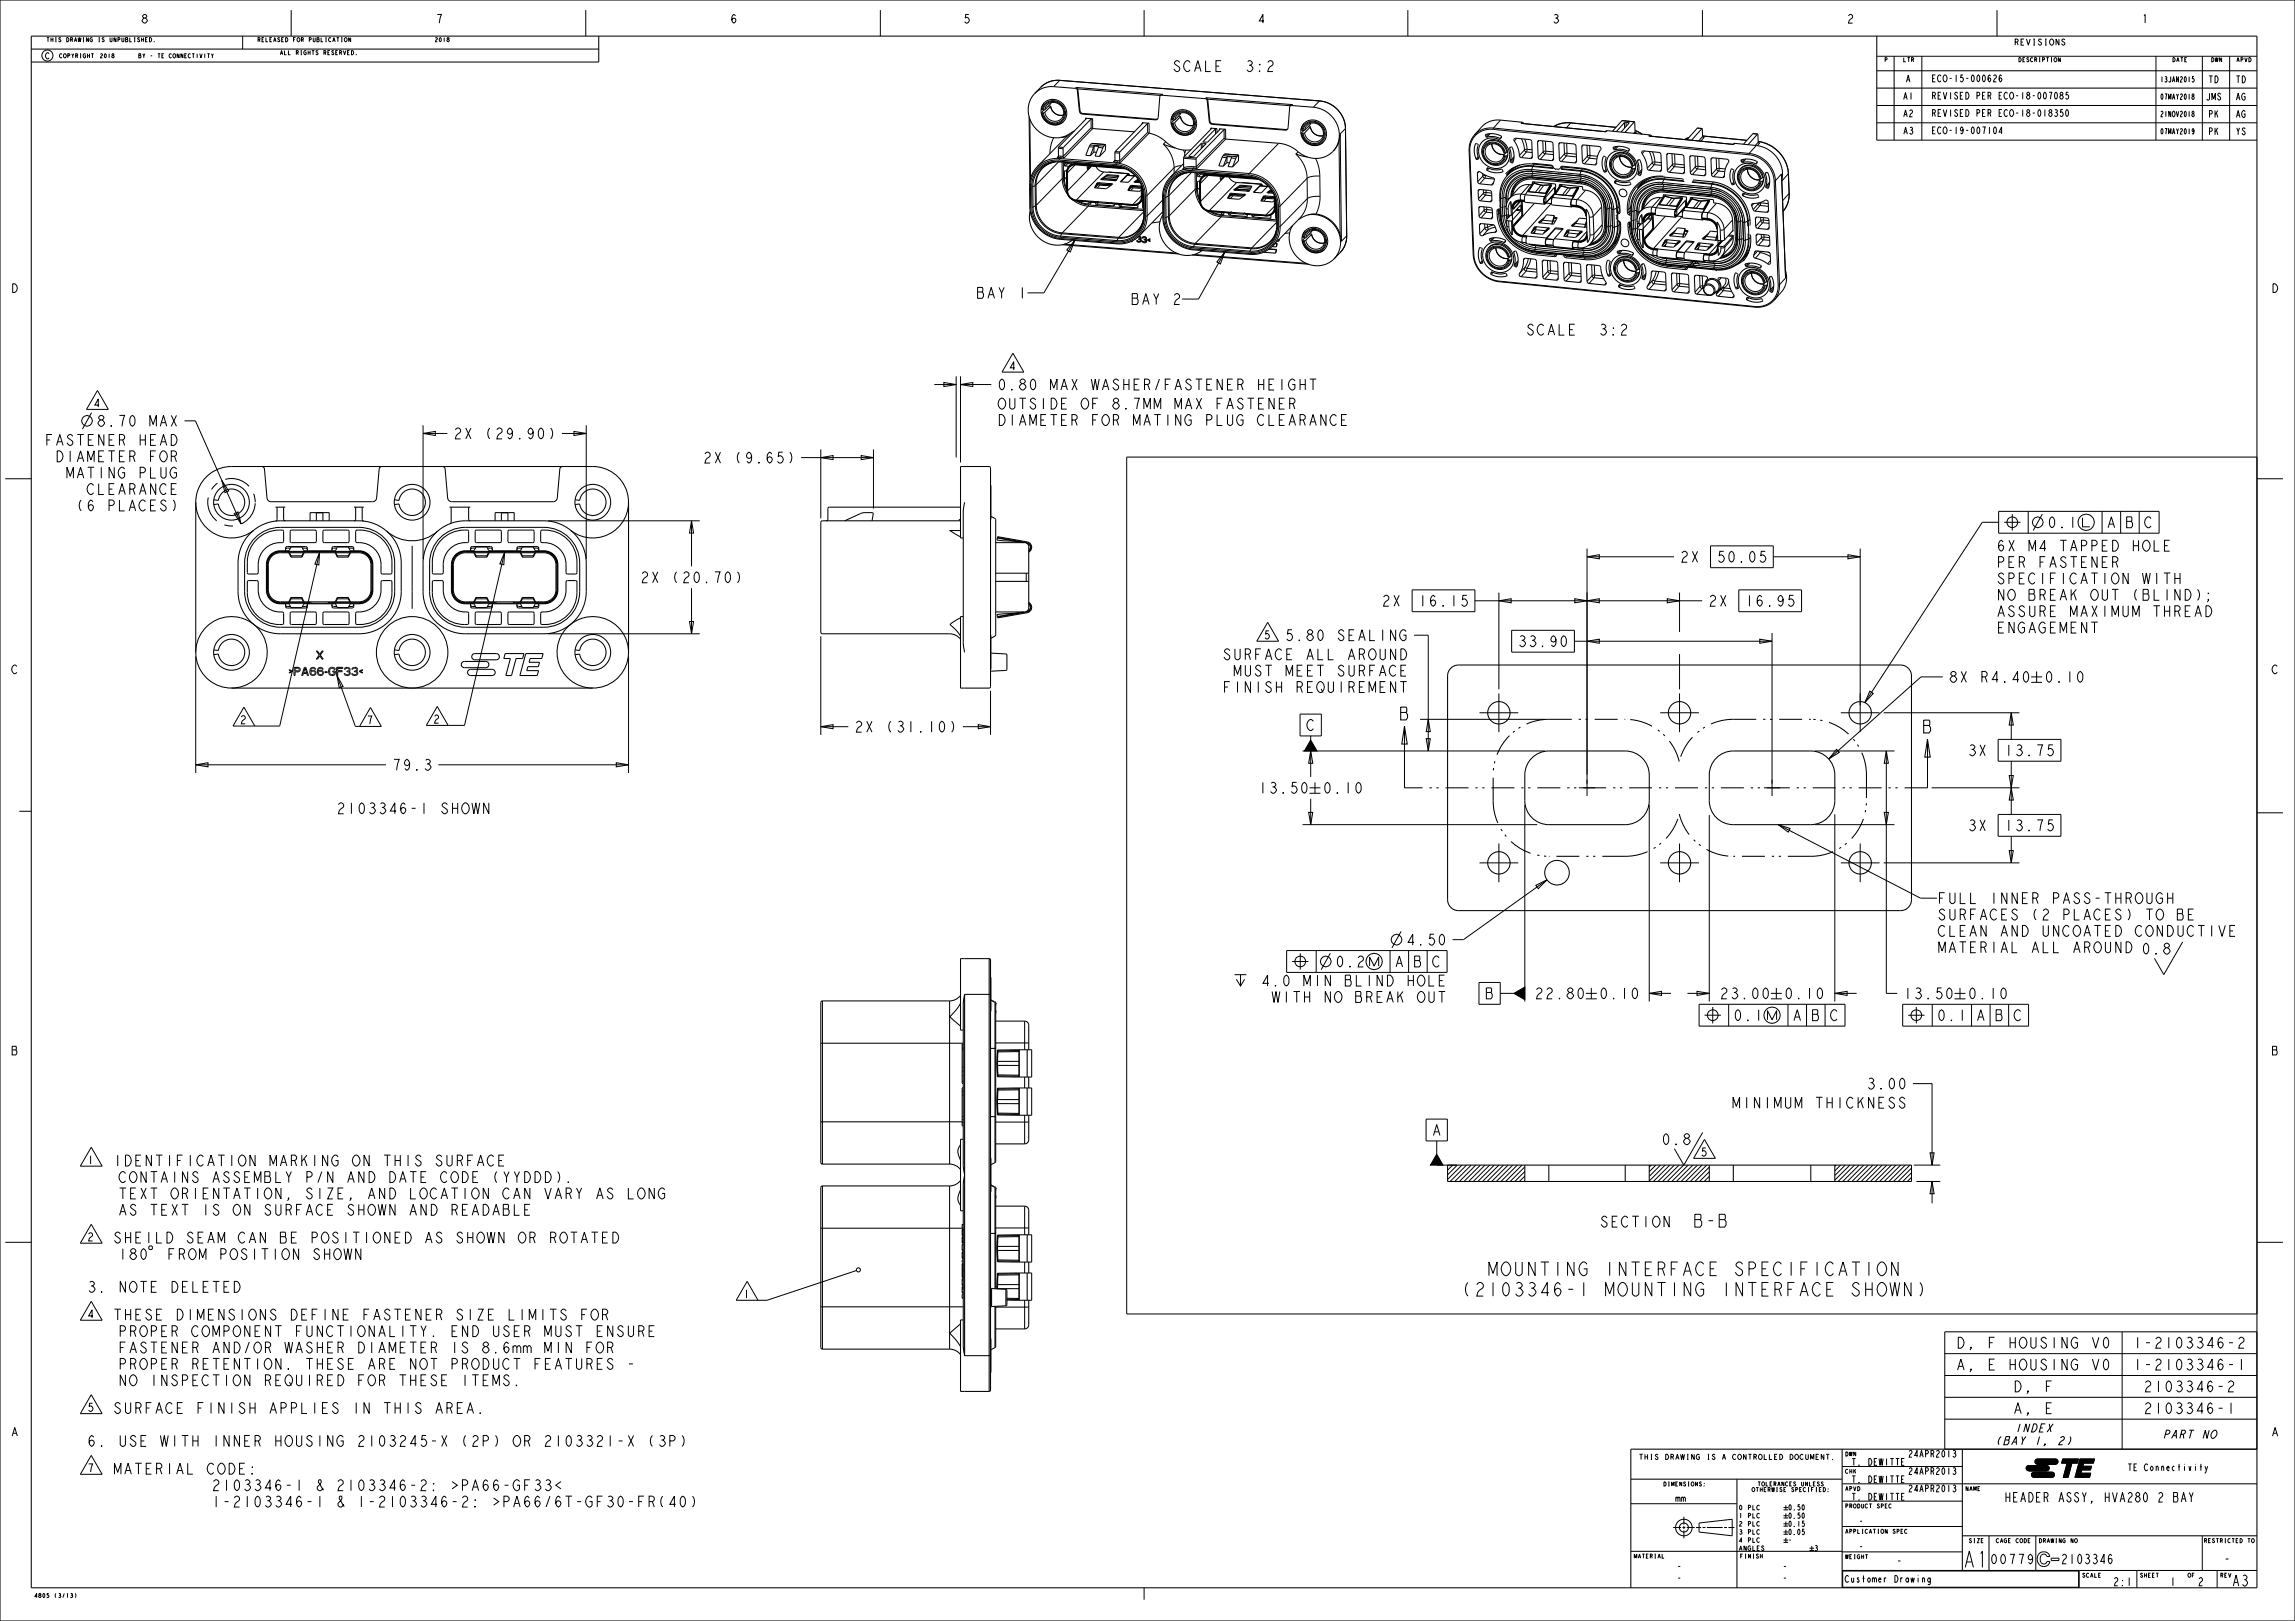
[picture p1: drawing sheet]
<svg xmlns="http://www.w3.org/2000/svg" width="841mm" height="594mm" viewBox="0 0 841 594" stroke-linecap="round" stroke-linejoin="round" font-family="sans-serif">
<defs><g id="words">
<text font-size="7.8" x="719.3" y="574.4">A1</text>
<g font-size="6.5">
<text x="558.3" y="467.4">MOUNTING INTERFACE SPECIFICATION</text>
<text x="550.5" y="474.9">(2103346-1 MOUNTING INTERFACE SHOWN)</text>
</g>
<text font-size="6.1" x="622.6" y="449.7">B-B</text>
<g font-size="5.2">
<text x="434.2" y="26.2">SCALE</text>
<text x="458.1" y="26.2">3:2</text>
<text x="357.5" y="109.3">BAY 1</text>
<text x="414.2" y="111.6">BAY 2</text>
<text x="563.8" y="122.8">SCALE</text>
<text x="587.6" y="122.8">3:2</text>
<text x="365.3" y="142.9">0.80</text>
<text x="383.6" y="142.9">MAX WASHER/FASTENER HEIGHT</text>
<text x="365.3" y="149.9">OUTSIDE OF 8.7MM MAX FASTENER</text>
<text x="365.3" y="155.9">DIAMETER FOR MATING PLUG CLEARANCE</text>
<text x="35.2" y="156.2">8.70</text>
<text x="53.5" y="156.2">MAX</text>
<text x="165.9" y="160.8">2X ( 29.90 )</text>
<text x="16.2" y="163.2">FASTENER HEAD</text>
<text x="20" y="169.2">DIAMETER FOR</text>
<text x="257.4" y="169.7">2X ( 9.65 )</text>
<text x="23.8" y="175.2">MATING PLUG</text>
<text x="31.4" y="181.2">CLEARANCE</text>
<text x="27.6" y="187.2">(6 PLACES)</text>
<text x="731.4" y="202">6X M4 TAPPED HOLE</text>
<text x="615.4" y="206">2X</text>
<text x="628.8" y="206">50.05</text>
<text x="731.4" y="208">PER FASTENER</text>
<text x="234.4" y="213.5">2X ( 20.70 )</text>
<text x="731.4" y="214">SPECIFICATION WITH</text>
<text x="731.4" y="220">NO BREAK OUT (BLIND);</text>
<text x="506.1" y="222.2">2X</text>
<text x="519.5" y="222.2">16.15</text>
<text x="625.8" y="222.2">2X</text>
<text x="639.2" y="222.2">16.95</text>
<text x="731.4" y="226">ASSURE MAXIMUM THREAD</text>
<text x="731.4" y="232">ENGAGEMENT</text>
<text x="470.6" y="234.8">5.80</text>
<text x="488.9" y="234.8">SEALING</text>
<text x="555.9" y="237">33.90</text>
<text x="447.8" y="241.8">SURFACE ALL AROUND</text>
<text x="451.6" y="247.8">MUST MEET SURFACE</text>
<text x="713.9" y="250">8X</text>
<text x="725.3" y="250">R4.40</text>
<text x="749" y="250">0.10</text>
<text x="447.8" y="253.8">FINISH REQUIREMENT</text>
<text x="312.9" y="268.3">2X ( 31.10 )</text>
<text x="478.4" y="267.7">C</text>
<text x="720.8" y="276.9">3X</text>
<text x="734.2" y="276.9">13.75</text>
<text x="143.4" y="282.3">79.3</text>
<text x="460.9" y="290.7">13.50</text>
<text x="484.5" y="290.7">0.10</text>
<text x="123.1" y="298.2">2103346-1 SHOWN</text>
<text x="720.8" y="304.4">3X</text>
<text x="734.2" y="304.4">13.75</text>
<text x="709.8" y="331.1">FULL INNER PASS-THROUGH</text>
<text x="709.8" y="337.1">SURFACES (2 PLACES) TO BE</text>
<text x="515.1" y="346.3">4.50</text>
<text x="709.8" y="343.1">CLEAN AND UNCOATED CONDUCTIVE</text>
<text x="709.8" y="349.1">MATERIAL ALL AROUND</text>
<text x="784.5" y="349.6">0.8</text>
<text x="465.7" y="367.3">WITH NO BREAK OUT</text>
<text x="544" y="366">B</text>
<text x="562.1" y="366">22.80</text>
<text x="585.8" y="366">0.10</text>
<text x="629.9" y="366">23.00</text>
<text x="653.6" y="366">0.10</text>
<text x="697.2" y="366">13.50</text>
<text x="720.9" y="366">0.10</text>
<text x="683.8" y="399.1">3.00</text>
<text x="634.4" y="406.1">MINIMUM THICKNESS</text>
<text x="524.6" y="416.1">A</text>
<text x="608.6" y="419.4">0.8</text>
<text x="41.2" y="427.3">IDENTIFICATION MARKING ON THIS SURFACE</text>
<text x="40.4" y="433.3">CONTAINS ASSEMBLY P/N AND DATE CODE (YYDDD).</text>
<text x="40.4" y="439.3">TEXT ORIENTATION, SIZE, AND LOCATION CAN VARY AS LONG</text>
<text x="40.4" y="445.3">AS TEXT IS ON SURFACE SHOWN AND READABLE</text>
<text x="592.2" y="449.7">SECTION</text>
<text x="41.2" y="455.5">SHEILD SEAM CAN BE POSITIONED AS SHOWN OR ROTATED</text>
<text x="31" y="473.6">3. NOTE DELETED</text>
<text x="41.2" y="483.7">THESE DIMENSIONS DEFINE FASTENER SIZE LIMITS FOR</text>
<text x="40.4" y="489.8">PROPER COMPONENT FUNCTIONALITY. END USER MUST ENSURE</text>
<text x="40.4" y="495.8">FASTENER AND/OR WASHER DIAMETER IS 8.6mm MIN FOR</text>
<text x="721.8" y="494">D, F HOUSING V0</text>
<text x="785.2" y="494">1-2103346-2</text>
<text x="40.4" y="501.8">PROPER RETENTION. THESE ARE NOT PRODUCT FEATURES -</text>
<text x="718.4" y="502">A, E</text>
<text x="739.1" y="502">HOUSING V0</text>
<text x="785.2" y="502">1-2103346-1</text>
<text x="40.4" y="507.8">NO INSPECTION REQUIRED FOR THESE ITEMS.</text>
<text x="738.9" y="510">D, F</text>
<text x="788.3" y="510">2103346-2</text>
<text x="41.2" y="518">SURFACE FINISH APPLIES IN THIS AREA.</text>
<text x="738.9" y="518">A, E</text>
<text x="788.3" y="518">2103346-1</text>
<text x="31" y="530">6. USE WITH INNER HOUSING 2103245-X (2P) OR 2103321-X (3P)</text>
<text x="41.2" y="540.2">MATERIAL CODE:</text>
<text x="68.5" y="546.2">2103346-1 &amp; 2103346-2: &gt;PA66-GF33&lt;</text>
<text x="68.5" y="552.2">1-2103346-1 &amp; 1-2103346-2: &gt;PA66/6T-GF30-FR(40)</text>
<text x="817.8" y="581.2">A3</text>
</g>
<g font-size="4.6">
<text x="734.4" y="550.4">HEADER ASSY, HVA280 2 BAY</text>
<text x="729.1" y="573.1">00779</text>
<text x="755.1" y="573">2103346</text>
<text x="814.7" y="573">-</text>
</g>
<g font-size="4.1">
<text x="51.5" y="8.5">8</text>
<text x="159.5" y="8.5">7</text>
<text x="267.4" y="8.5">6</text>
<text x="352.8" y="8.5">5</text>
<text x="460.7" y="8.5">4</text>
<text x="568.7" y="8.5">3</text>
<text x="676.6" y="8.5">2</text>
<text x="784.6" y="8.5">1</text>
<text x="3.9" y="107.2">D</text>
<text x="832.2" y="107.2">D</text>
<text x="3.9" y="246.9">C</text>
<text x="832.2" y="246.9">C</text>
<text x="3.9" y="386.6">B</text>
<text x="832.2" y="386.6">B</text>
<text x="3.9" y="526.3">A</text>
<text x="832.2" y="526.3">A</text>
</g>
<g font-size="4">
<text x="739.3" y="524.8">INDEX</text>
<text x="794.2" y="527.1">PART NO</text>
<text x="733.5" y="529.4">(BAY 1, 2)</text>
</g>
<g font-size="3.9">
<text x="369.5" y="135.5">4</text>
<text x="34" y="149.2">4</text>
<text x="462.9" y="234.2">5</text>
<text x="87.7" y="265.2">2</text>
<text x="134.1" y="265.4">7</text>
<text x="158.6" y="265">2</text>
<text x="622.9" y="423.7">5</text>
<text x="31.8" y="426.5">1</text>
<text x="31.8" y="454.7">2</text>
<text x="272.1" y="475.7">1</text>
<text x="31.8" y="483">4</text>
<text x="31.8" y="517.2">5</text>
<text x="31.8" y="539.4">7</text>
<text x="694.8" y="573.5">-</text>
<text x="774.2" y="581.1">2:1</text>
<text x="795.1" y="581.1">1</text>
<text x="805.3" y="581.1">2</text>
</g>
<g font-size="3.3">
<text x="707.7" y="30">ECO-15-000626</text>
<text x="698.2" y="30.1">A</text>
<text x="809.2" y="30.3">TD</text>
<text x="819.2" y="30.3">TD</text>
<text x="697.2" y="36.5">A1</text>
<text x="707.7" y="36.3">REVISED PER ECO-18-007085</text>
<text x="808.1" y="36.7">JMS</text>
<text x="819.2" y="36.7">AG</text>
<text x="697.3" y="42.8">A2</text>
<text x="707.7" y="42.7">REVISED PER ECO-18-018350</text>
<text x="809.2" y="43">PK</text>
<text x="819.2" y="43">AG</text>
<text x="697.3" y="49.2">A3</text>
<text x="707.7" y="49">ECO-19-007104</text>
<text x="809.2" y="49.4">PK</text>
<text x="819.2" y="49.4">YS</text>
<text x="699.1" y="534">24APR2013</text>
<text x="678.3" y="537">T. DEWITTE</text>
<text x="779.5" y="538.9">TE Connectivity</text>
<text x="678.3" y="543.3">T. DEWITTE</text>
<text x="699.1" y="540.3">24APR2013</text>
<text x="613.9" y="550.3">mm</text>
<text x="678.3" y="549.7">T. DEWITTE</text>
<text x="699.1" y="546.7">24APR2013</text>
<text x="681" y="558.7">-</text>
<text x="681" y="568">-</text>
<text x="614.3" y="575.3">-</text>
<text x="653.1" y="575.3">-</text>
<text x="614.3" y="579.5">-</text>
<text x="653.1" y="579.5">-</text>
<text x="675.9" y="579.8">Customer Drawing</text>
</g>
<g font-size="2.9">
<text x="737.9" y="16.5">REVISIONS</text>
<text x="16.4" y="21.6">C</text>
</g>
<g font-size="2.6">
<text x="791.5" y="30.1">13JAN2015</text>
<text x="791.5" y="36.4">07MAY2018</text>
<text x="791.5" y="42.8">21NOV2018</text>
<text x="791.5" y="49.1">07MAY2019</text>
<text x="655.2" y="553.4">0.50</text>
<text x="655.2" y="556.4">0.50</text>
<text x="655.2" y="559.4">0.15</text>
<text x="655.2" y="562.4">0.05</text>
<text x="655.2" y="565.3">-</text>
<text x="664.7" y="568.3">3</text>
</g>
<text font-size="2.5" x="606.9" y="534.8">THIS DRAWING IS A CONTROLLED DOCUMENT.</text>
<g font-size="2.2">
<text x="637.1" y="553.3">0 PLC</text>
<text x="637.1" y="556.3">1 PLC</text>
<text x="637.1" y="559.2">2 PLC</text>
<text x="637.1" y="562.2">3 PLC</text>
<text x="637.1" y="565.2">4 PLC</text>
<text x="637.1" y="568.2">ANGLES</text>
</g>
<g font-size="2">
<text x="16.9" y="15.3">THIS DRAWING IS UNPUBLISHED.</text>
<text x="94.2" y="15.3">RELEASED FOR PUBLICATION</text>
<text x="159.2" y="15.3">2018</text>
<text x="21.6" y="21.2">COPYRIGHT</text>
<text x="36.2" y="21.2">2018</text>
<text x="50.6" y="21.2">BY - TE CONNECTIVITY</text>
<text x="102.5" y="20.1">ALL RIGHTS RESERVED.</text>
<text x="690.4" y="22.6">P</text>
<text x="697.3" y="22.6">LTR</text>
<text x="739.5" y="22.6">DESCRIPTION</text>
<text x="795.9" y="22.6">DATE</text>
<text x="810.1" y="22.6">DWN</text>
<text x="819.4" y="22.6">APVD</text>
<text x="676.1" y="533.6">DWN</text>
<text x="676.1" y="539.9">CHK</text>
<text x="609.4" y="544.6">DIMENSIONS:</text>
<text x="643.9" y="544.5">TOLERANCES UNLESS</text>
<text x="641.8" y="546.6">OTHERWISE SPECIFIED:</text>
<text x="676.1" y="546.3">APVD</text>
<text x="720.1" y="546.3">NAME</text>
<text x="676.1" y="552.6">PRODUCT SPEC</text>
<text x="676.1" y="561.9">APPLICATION SPEC</text>
<text x="721.3" y="565.3">SIZE</text>
<text x="731.3" y="565.3">CAGE CODE</text>
<text x="747" y="565.3">DRAWING NO</text>
<text x="807.5" y="565.3">RESTRICTED TO</text>
<text x="598.6" y="571">MATERIAL</text>
<text x="637.5" y="571">FINISH</text>
<text x="676.1" y="571.2">WEIGHT</text>
<text x="762.9" y="578">SCALE</text>
<text x="784.1" y="578">SHEET</text>
<text x="801.6" y="578">OF</text>
<text x="813.5" y="578">REV</text>
<text x="12.4" y="585.4">4805 (3/13)</text>
</g>
</g></defs>
<g fill="none" stroke="#000" stroke-width=".38">
<path d="M0 0h841v594h-841zM11.5 13.2h815.6v568.6h-815.6zM11.5 18h207.9M219.4 13.2v9.5h-207.9M687.7 13.2v38.2M382.7 37.6v.1M383.7 38.4l1.1-.7 1.3-.2 1.3 .3 1.2 .8 .8 1.2 .4 1.3-.2 1.3-.7 1.1M384.2 38.9h.8M385 38.9l.6 1.5 1.1 1.2 1.5 .6h1.5M385 38.9l-2.1 2.3-1.2 .1M385.1 37.6l-.1 .5-2.1 2.1h-1.1l-.2-.2 .2-.9 .9-1.4M388.3 29.4h.1"/>
<path d="M388.3 29.4l-1.9 .1-1.9 .4-1.6 .9-1.5 1.2M388.4 29.4l95.2 7.6a10.5 10.5 0 0 1 9.5 10.1l.4 39.3M394.4 32.1l.6 .7 .8 7.9 .7 .8 27.1 2.2 .7-.2M425.2 35.1l-.8 8.1-.4 .5-.6 .2-27-2.1-.8-.9-.8-7.9-.4-.5-9.6-.8-2.3 .5-1.9 .9a9.5 9.5 0 0 0 2.4 16.5l2.7 .8h3M425.2 35.1l.5-.2 16.3 1.3 .4 .6 .8 7.8 .3 .7 .7 .3 27.1 2.1 .7-.8 .8-8M426 34.6l-.8 .5M442 35.8l.6 .8 .8 7.8 .7 .9 27.1 2.2 .6-.2M472.8 38.9l.5-.2 8 .6a10 10 0 0 1 7.4 16l-2 1.6-2.3 .9-2.5 .2-2.8-.5M473.6 38.3l-.8 .6M687.7 32.3h139.4M687.7 25.9h139.4M694.1 20.6v30.8"/>
<path d="M377.1 42.8l.3 23.9M381.7 41.3l1 2.4 1 1 1.2 .7 2.6 .2 1.3-.4 1-.7M381.7 41.2h.1M382.6 40.3l-.9 .9M386.4 59.4l22.6 1.6a11.1 11.1 0 0 1 10 10.6l.1 8.5M386.4 59.4l-2.4 .8-2 1.5M386.7 59.4h-.3M387.4 57.7l.5-.4v-3.4l10.2-10.4-.3-.2 2.6 .2-.6 .1-10.1 10.4-.1 3.3 .3 .6M390 59.5l.2 1.3 1.5 .2M390.1 50.8l-10.1 10.4-1.6 2.3-.7 1.8-.4 2 .1 8.5a12.4 12.4 0 0 0 11.2 11.9l21 1.7 3.5-.4 2.1-.8 1.8-1.3 9.1-9.3M392 49l-1.6 .9-1.7 .5M392 49l-.8 .9-2.5 .5"/>
<path d="M392.9 59.7v.1M392.9 59.7l-1.1 1.2M393.7 48l-1.7 1M399.9 46.8l.5 .3 15.3 1.2M400.8 55.7l-1.2 1.3M400.8 55.7l1 .1M400.9 53.5l1.8 .1-1.4 3.6 1.6 .1M400.9 53.5l-1.3 3.5M400.9 53.5l-.1 2.2M405.1 53l-5.1-.4-.8 .9-1.3 3.4 1.7 .1M405.1 53v2.1l-2.2 2.2M405.1 53l-.8 .9-1.4 3.4"/>
<path d="M410.3 59l.3 .6M410.3 59h.1M410.3 59l.1-3.3 10.1-10.4 .6-.1-2.6-.2 .3 .1-10.1 10.4-.1 3.4-.6 .4M420.6 48.5l4.2 1.7 3.9 2.9 2 1.1M426.3 52.8l4.4 1.4M429.2 45l1.1 2.5 1 .9 1.2 .7 2.6 .3 1.3-.4 1-.8M430.2 44.1l-1 .9M430.7 54.2l2.9 .8 2.8-.1M431.3 42.2l1.1-.7 1.3-.2 1.3 .3 1.2 .8 .8 1.2 .4 1.3-.2 1.3-.7 1.1M431.7 42.7h.9M432.6 42.7l.6 1.5 1.1 1.2 1.5 .6 1.5-.1M432.6 42.7l-2.2 2.3h-1.2"/>
<path d="M432.7 41.4l-.1 .4-2.1 2.2-1.1-.1-.2-.1 .2-.9 .9-1.5M433.7 59.9l-5.3 5.6-1.7 2.7-.7 3.2 .1 8.2a12.4 12.4 0 0 0 11.3 12l21 1.6 3.7-.4 2-.9 1.8-1.3 10.4-10.6M434.1 56.1v1.1M440.2 52.6h1.7l-4.5 4.7h-1.7zM442 52.7h.1M444 47.1l-10.2 10.4-.1 4.1-.3 .5M444 47.1h.1M444 47.1l-.3-.1 2.3 .1-.6 .1-4.5 4.8h1.7l4.5-4.6M447.1 47.3h.1M447.1 47.3l-.3-.1 2.3 .2-.5 .1-10.2 10.4-.1 3.3 .4 .5M448.6 50.6l.6 .4 20.4 1.6 3.3 1.1 2.8 1.9M448.8 56.4l-.9 1-1.3 3.4 1.7 .1"/>
<path d="M448.8 56.4h.1M448.8 56.4l5 .4M449.6 59.6l.9 .1M449.6 59.6l-1.3 1.3M449.7 57.4l1.7 .1-1.4 3.5 1.7 .2M449.7 57.4l-1.4 3.5M449.7 57.4l-.1 2.2M453.8 56.8v2.2l-2.1 2.2M453.8 56.8l-.8 1-1.3 3.4M475.7 55.6l1.6 1.1 1.8 .8M475.7 55.6l-.8 .9 4.2 1M476.8 48.8l1.1 2.4 1 1 1.2 .7 2.6 .3 1.3-.4 1-.8"/>
<path d="M477.8 47.8l-1 1M477.9 45.2h.1M478.9 46l1.1-.7 1.3-.2 1.3 .3 1.2 .8 .8 1.1 .4 1.4-.2 1.3-.7 1.1M479.3 46.5h.9M480.2 46.5l.5 1.5 1.2 1.1 1.5 .7 1.5-.1M480.2 46.5l-2.2 2.2-1.2 .1M480.3 45.2l-.1 .4-2.2 2.2-1-.1-.2-.2 .2-.8 .9-1.5M491.1 49.1l-.7 3.4-1.8 2.8M540.3 49.5l-1.4 2.4-.6 2.9 1.5 38.5a10.8 10.8 0 0 0 9.6 9.9l94 9.4 2-.1 1.7-.4 1.6-.9 1.5-1.2M540.7 52.7h.1M540.7 52.7l.4-.1 .6 .5-.4 2.4 .6 2.6-.7 .3-.5-.7-.4-1.9v-1.6zM543.1 52l2-1.2a6.3 6.3 0 0 1 6.7 2.2 6.3 6.3 0 0 1 .4 7l-1.1 .9-1.2 .6a6.3 6.3 0 0 1-6.6-2.2 6.3 6.3 0 0 1-.5-7z"/>
<path d="M544.3 52.3l1.5-.9 1.9-.2 1.9 .5 1.5 1.2 1.1 1.6 .3 1.9-.4 1.8-1.1 1.3-1.4 .9-1.8 .2-1.8-.5-1.6-1.2-1-1.6-.4-1.8 .3-1.7zM544.4 49.3l1.4-.3h1.8l2 .6 .7 .6-.5 .6-2.5-.8-2.5 .3zM544.9 53.6l1.4-.8h1.7l1.9 1.1 1.1 2.1h1l.5-.4M546.7 52.7l.4 1.6 1 1.4 1.6 .8h1.6M550 50.6h.1M551 56.8l-.6 1.6M551.1 56.8h.1M551.7 56l-.6 .8M552.5 56.8l-.5 .3-1-.3M553.2 54.1l.9-.1 .6 2 .1 2.1-.6 1.6-.8-.5 .4-2.3zM554.9 50.8l.5-.2 5.2 .6 .5 .2 .4 6.1-.2 .4-3.8-.1-.5-.3-.8-3.2-1.4-2.8zM557.4 45.2l31.1 3.1"/>
<path d="M558.4 45.3l-.7-.5-9.6-.8-2.8 .8-2.4 1.8M563.6 51.7l.5-.2 4.3 .4 .5 .4 .4 5.9-.2 .5-4.7-.3-.6-.3-.4-6zM569.4 46.4l2.4-1.1 2.8-.3 17.6 1.7M571.4 52.4l.5-.1 4.9 .5 .5 .3 .4 6-.2 .5-5.3-.4-.6-.3-.4-6zM579.8 53.3l.5-.2 5.7 .6 .5 .3 .2 .6-1.2 2.3-.7 3.4-4.2-.3-.6-.3-.4-6zM587.6 57.3h.3l.6 .5-.4 2.4 .6 2.5-.6 .4-.6-.7-.4-2v-1.6zM588.2 48.2l.7-.3 15.7 1.5 .6 .5M590 56.7l2-1.3a6.3 6.3 0 0 1 6.6 2.2 6.3 6.3 0 0 1 .4 7l-1 1-1.3 .6a6.3 6.3 0 0 1-6.6-2.2 6.3 6.3 0 0 1-.4-7zM591.2 57l1.4-.9 1.9-.3 1.9 .6 1.6 1.2 1 1.6 .4 1.9-.4 1.7-1.1 1.4-1.5 .9-1.8 .1-1.8-.5-1.6-1.2-1-1.6-.4-1.7 .4-1.8zM591.2 54l1.5-.3h1.8l1.9 .6 .7 .5-.4 .6-2.6-.7-2.4 .2zM591.8 58.2l1.3-.8h1.7l2 1.1 1.1 2.1h.9l.5-.4M592.3 48.2l3-3.3 1.7 .1-3 3.4"/>
<path d="M593.5 57.3l.4 1.6 1.1 1.4 1.5 .8 1.6 .1M596.9 55.3h.1M599 44.6l-4.6-.4-3.5 3.9M599 44.6l.2 3.7 .4 .3M599 44.6l-3.6 3.9M599.2 47.8l2.6 1.4M600.1 58.7l.8-.1 .7 2v2.1l-.6 1.7-.8-.6 .4-2.3zM601.8 55.5l.5-.2 5.6 .6 .5 .2 .3 .5 .2 5.6-.2 .4-.5 .2-4.3-.6-.9-3.5-1.4-2.6zM604.2 49.9l31.2 3.1M611 56.4l.4-.2 4.9 .5 .6 .3 .4 6-.2 .5-5.4-.4-.5-.3-.4-6zM618.9 50.4l-1.6 .7M619.4 57.2l.4-.2 4.3 .5 .6 .3 .4 6-.2 .5-4.8-.3-.5-.4-.4-5.9z"/>
<path d="M623.7 47.1l-3.8 4.3M623.7 47.1h.1M623.7 47.1l.2 3 .6 .2M623.7 47.1l-1.7-.2-3.8 4.3M623.9 49.8l16.3 1.6M627.2 58l.4-.2 5.2 .5 .6 .4 .1 .6-1.3 2.7-.5 3-3.8-.3-.6-.3-.3-6zM635.1 52.9l.6-.4 8.9 1a10.5 10.5 0 0 1 8.3 12.3M638 58.6l1.5-.3 1.8 .1 2 .5 .6 .6-.4 .6-2.5-.8-2.5 .3zM644.1 49.1l.2 3M644.1 49.1l-1.7-.1-3.5 3.9M644.1 49.1l-3.5 3.9M644.3 51.8a12.8 12.8 0 0 1 11.1 11.8l.1 9.1-.7 2.6-1.4 2.2"/>
<path d="M644.3 52.1h.1M644.3 52.1l.5 .3M377.5 77.4a10.1 10.1 0 0 0 4.1 10.5 10.1 10.1 0 0 0 11.3 .1M390.9 62.6h-.6l-.2 .3 .1 3.9 .7 2.5M390.9 69.8v.1M390.9 69.9h.1M390.9 69.9l.3 1.3 .8 1.2 1.1 .8 1.3 .4M391.8 60.9l-.6 .9-.3 1.2 .2 7.6 1.2 2 .9 .6 1.2 .3M391.9 61l-.7 1-.3 1.3M391.9 61h.1M391.9 61l1-.6 1.2-.2 17.6 1.4M394.4 73.6h.1"/>
<path d="M394.4 73.5l7.8 .7M394.4 73.6l7.8 .6M395 73.6l2.1 .9 2.3 .3 .3-.2v-.6M398.4 60.8v1.1M399.1 60.8l-.7 .7M399.5 60.8l-1 1.1M399.8 60.9l-1.2 1.3-.2-.3M401.1 68.7h.1M401.5 74.1v.6l.3 .3 6.2 .5 .3-.2 .1-.6M401.6 61l.8 1.1 1 .6 2.8 .4M402 67.4l-.8 1.4M402.1 67.4h.1"/>
<path d="M402.1 67.5l-.2 .1M402.1 67.4l-.1 .4 2.9 .2M402.1 67.4l2.9 .2M402.2 67.3l-.1 .1M402.2 74.2h.1M402.2 73.8h.4M402.2 73.8h.1M402.2 67.3v.1M402.5 73.9v.4l4.6 .4M402.5 73.9l4.6 .4M402.5 74.2h-.3M402.5 67.3h-.3"/>
<path d="M402.5 67.3l-.4 .1M402.6 73.9h-.1M402.6 73.8v.1M402.8 67.1l-.3 .2M402.8 67.1l-.7-.1-1 1.7M402.8 67.1h.1M403.4 65.7l.2 .1M403.4 65.7h.1M403.6 65.8l2.6-.3 3 .3M404.6 61v.3M404.6 61.2l-10.9-.8-1.6 .7-.9 1.6 .1 7.6 .3 1 .7 1 1.9 1 8 .5M404.6 61h.1"/>
<path d="M404.6 61.2h.1M404.6 61.3l7.8 .6M404.7 60.9v.1M404.7 60.8l-.1 .1M404.7 60.8v.1M404.7 65.1l.3 .3 .6 .1M404.7 60.8h.1M404.9 60.7l-.2 .1M405 67.6l2.7-.1-2.4 1.6-4.2-.4M405 67.6l-.1 .4M405.1 64.8l4.5 .4M406.2 63.1l7.4 .5"/>
<path d="M406.2 63.1h.1M407.1 74.3v.4M407.4 67.7l-2.5 .3M407.4 74.6l-.3 .1M407.5 74.3v.3M407.5 74.3h-.4M407.5 74.6h.1M407.5 74.3h.1M407.5 74.6l7.7 .6M407.6 74.6h-.1M407.6 74.6h.1M407.7 74.6h-.1"/>
<path d="M408.3 66.1l.7-.3v.3M408.3 66.2h.1M408.3 66.2h.3M409 66.1l-.4 .1M409.9 64.7l-4.1-.3-2.1 1.4M410 64.4l-1 1.7M410 64.4h.1M410 64.4l-4.3-.4-2.3 1.7M410.1 74.8v.6l.3 .3 6.3 .4 .3-.2v-1M413.1 64.2l2.7 .2M413.3 69.7l.1 .1M413.3 69.7h.1"/>
<path d="M413.4 64h.1M413.4 64l.2 .3M413.4 63.9l-2.6 2.7M413.4 63.9l.4 .4M413.4 63.9h.1M413.6 63.6l.2 .7M413.6 63.6l-3 3 2.8 .2 2.5-2.5M414.3 68.4l-.8 1.4M414.3 68.4h.1M414.3 68.4l-.2 .2M414.3 68.4v.3l2.8 .3M414.3 68.4l2.9 .2"/>
<path d="M414.4 68.3l-.1 .1M414.4 68.3v.1M414.8 68.3h-.4M414.8 68.3l-.5 .1M415 68l-.2 .3M415 68h-.7l-1 1.7M415 68h.1M415.1 75.2h.1M417 65.6l-1.4 1.1 2-.2-.7-.4M417.2 68.6l-.1 .4M417.2 65.9l-1.3 .9M418.2 67.8v4.8l-.5 1.2-.8 .8-1.6 .4-7.8-.7"/>
<path d="M418.2 68.6h-1M418.2 69h-1.1M418.2 69.7l-.8 .4-4-.3M418.4 68.4l.1 3.9-.3 1.2-1.3 1.3-1.7 .4M418.7 73.4v2.6l.4 .3M419 73.1h.1M419 73l-1.8 1.8-2 .4M419.1 79.7v.4M435.1 63.2l22.6 1.7a11.1 11.1 0 0 1 10.1 10.6v8.4M435.4 63.2l-2.5 .8-2.1 1.5M438.8 63.3l.1 1.3 1.6 .2M439.6 67.1l.1 6.6"/>
<path d="M439.7 66.5l-.7-.1-.2 .4 .1 3.9 .8 2.5M439.7 67.1v.1M439.7 67.2l.2 7.6 1.3 1.8 2 .8M439.7 73.7v.1M439.7 73.8l.3 1.3 .7 1.1 1.2 .9 1.3 .3M440.6 64.9l-.7 1-.2 1.2M440.6 64.9h.1M440.6 64.9l1-.6 1.1-.2 10.7 .8M441.6 63.6l-1.5 1.8-.5 1.7M443.2 77.4h.1M443.2 77.4l7.7 .7M443.2 77.4v.1"/>
<path d="M443.2 77.5l7.7 .6M443.7 77.5l2.1 .8 2.3 .3 .3-.1 .1-.6M447.2 64.6l.1 1.4 1.3-1.3M448.2 64.7l-1 1M450.2 78v.6l.4 .2 6.2 .5 .3-.2v-.5M450.3 64.9l.8 1 1 .7 2.8 .4M450.8 71.3l-.8 1.4M450.8 71.3h.1M450.8 71.3l-.1 .2M450.8 71.3v.3l2.9 .3M450.8 71.3l2.9 .2M450.9 71.2l-.1 .1"/>
<path d="M450.9 78.1h.1M450.9 77.7h.4M450.9 77.7h.1M451 71.2h-.1M451 78h-.1M451.2 77.8v.4l4.6 .3M451.2 77.8l4.6 .4M451.2 78h-.2M451.3 71.2h-.4M451.3 71.2l-.5 .1M451.3 77.7l-.1 .1M451.3 77.7h.1"/>
<path d="M451.5 70.9l-.2 .3M451.5 70.9h-.7l-1 1.7 4.3 .4 2.4-1.7-2.8 .2M451.5 70.9h.1M452.1 69.6l2.8-.2 2.9 .2M452.1 69.6h.1M452.1 69.5l2.4-1.6 4.2 .3-.9 1.8M453.4 64.9v.2M453.4 64.9l7 .5M453.4 64.9h.1M453.4 64.8v.1M453.4 64.7v.1M453.5 64.7l-.1 .1"/>
<path d="M453.5 68.9l.2 .4 .6 .1M453.5 64.7h.1M453.6 64.5l-.2 .2M453.7 71.5v.4M453.9 68.7l4.4 .3M455 67l7.3 .5M455 67h-.1M455.8 78.2v.3M456.2 71.6l-2.5 .3M456.2 78.4l-.4 .1M456.2 78.1v.4M456.2 78.5h.1"/>
<path d="M456.2 78.1h.1M456.3 78.1l-.5 .1M456.3 78.5l7.6 .6M456.3 78.4l-.1 .1M456.4 78.4h.1M456.4 78.4l7.5 .6M457.1 70h.1M457.1 70h-.1M457.1 70l.2 .1M457.8 70l-.5 .1M457.8 69.7h.2M457.8 69.6l-.7 .4"/>
<path d="M457.8 69.6v.4M458.6 68.6l-4.1-.3-2.1 1.4M458.8 78.7l.1 .6 .3 .2 6.2 .5 .3-.2v-1.1M461.1 65.7l-18.3-1.4-1.2 .2-1 .8-.7 1.6 .1 6.9 .2 1.1 .6 1 .9 .8 1.1 .4 8.1 .6M461.8 68.1l2.7 .2M462.1 73.6h.1M462.1 67.8h.1M462.1 67.8l.2 .3M462.2 67.7l-2.7 2.8M462.2 67.7h.1M462.3 67.5l.3 .6-.4-.4M462.3 67.5l-3 3 2.9 .2 2.4-2.5"/>
<path d="M463 72.2l-.8 1.5M463 72.2h.1M463 72.3l-.1 .2M463 72.2v.4l2.9 .2M463 72.2l2.9 .3M463.1 72.2h-.1M463.2 72.2h-.1M463.5 72.1l-.4 .1M463.5 72.1l-.5 .1M463.8 71.9l-.3 .2M463.8 71.9h-.8l-.9 1.7M463.8 71.9h.1"/>
<path d="M465 70.6h.1M465.7 69.9l.6 .5-1.3 .2M465.8 69.5l-1.5 1 .7 .1M465.9 72.5v.3M465.9 69.7l-1.3 1M467 71.7v4.8l-.5 1.1-.9 .8-1.5 .4-7.9-.7M467 72.4l-1.1 .1M467 72.8h-1.1M467 73.5l-.9 .5-4-.4M467.2 72.3v3.9l-.3 1.2-1.3 1.3-1.7 .3M467.4 77.2l.1 2.7 .3 .3M467.7 76.9h.1"/>
<path d="M467.8 76.9l-1.9 1.7-2 .5M541.6 63l.7-.1 2.3 1.4 2.7 1 .3 .7-.5 1.6-.6 .2-4.7-.6-.3-.6zM541.8 69.6l.5-.2 4 .6 .3 .6v3.2l-.6 .2-4-.6-.2-.6zM542.1 75.8l.5-.1 4 .5 .3 .6-.1 3.2-.5 .2-4-.6-.3-.5zM545 61.6l2.8 .7 2.5-.3 .4 .9-1.6 .4-2.2-.2-2-.7zM549.2 76.9l.4-.1 .5 4.6 1.1 3a15.2 15.2 0 0 0 11.7 8l19.8 1.8 2.1-.3 2.1-.8 1.8-1 1.6-1.5M553.5 78.9l-1.4 1.7M553.8 79l3.4-3.8 .1 2-3.4 3.8M554.1 76.4l.5 .2M554.1 76.4h.2M554.1 76.3l-.5-2.4 .2 5.1M554.3 76.4l.2 .1"/>
<path d="M554.5 76.5h.1M554.5 76.5l.1 .1M554.8 74.5l-.7 1.9M555.6 73.6l-.8 .9M555.6 67.5l-1.2 1.9-.5 2.4M555.6 67.5l2.4-1.7 2.9-.6 18.6 1.8a9.7 9.7 0 0 1 8.6 8.9l.3 7.7-.6 2.1-1.1 1.7M555.6 67.5l-1.1 1.9-.5 2.3M557 60.5l-2.6 1.4-2.4 2.4 2.8-2.2 3.6-1.2 2.7-.2 7.9 .8M557.2 73.8l-2.6 2.8M557.5 73.8l1.3 .1M557.5 73.8l-1.2 .1-.9 .5-.7 1-.2 1.1M557.5 73.7l-1.3 .1-.9 .5-.7 1-.3 1.1"/>
<path d="M557.5 73.7l1.2 .1M557.5 73.8l.1 4.8M557.5 79.2l-3 3.4M557.5 79.2h.4M557.6 78.6l-.1 .6M557.6 78.6h.4M557.8 73.8l.2 4.8M557.9 79.2l-3 3.4M558 78.6l-.1 .6M558.6 73.4l-2.2-.1-1.6 .9M558.7 73.6h-2.3l-1.6 .9M561.2 67.7h-2.2l-1.8 .7-4.4 4.8-.8 2.1v3.2l1.8 .5"/>
<path d="M561.6 67.2l-.1-.6 8.5 .8 .1 1.2-.5 .1-3.1 3.6M562.1 67.2l-.5-.1-2.7 4.4-.3 1.2 .2 1.3 7.2 .8M562.1 67.2h.1M562.1 67.2l2.5 .6M562.5 66.7l-.4 .5M564.6 67.8h.1M564.6 67.8l1.1 .1M565.7 67.9h.1M565.8 73.6l.7 .6M565.8 74.5h.1M565.8 74.5l.2 .3M565.8 74.1l.7 .1"/>
<path d="M565.8 74.4h.1M565.9 74.4v.1M565.9 74.4h.1M566 79.7l-2.2 1.8M566.3 74.2l-.4 .2M566.5 72.3l-.7 .8M566.5 72.3v1.9M566.5 74.2l-.6 .3M566.5 74.2h.1M566.7 74.1l-.1 .1M568 72.7l.6 .3M568.6 67.8l-2.7 4.5-.1 2.2"/>
<path d="M568.6 67.8h.1M568.6 67.8l-2.6 4.7-.2 1.9M568.6 67.8l-2.9 .1M568.6 72.6l.1 .2M568.6 72.6v.5M568.9 61.2l-.5-.4-6.8-.7-3.2 .1-3.6 1.2-3.1 2.3M569.2 61.7l-7.5-.7a10.6 10.6 0 0 0-12.1 11.1l.3 7.2 .8 3.4 2.1 3.8 3.3 3.1 2.9 1.6 3 .8 18.6 1.9a10.6 10.6 0 0 0 12.1-11.1l-.1-2M569.3 71.6l-.7 1M569.4 80l1.1 .1M569.5 79.6l1.1 .2M569.5 79l-.8 3M569.5 79l-.7 3.1"/>
<path d="M569.5 79l-2.8-.3-1.9 2.5-.8 .4M569.5 70.9l.2 .1M569.8 70.7l-3.8 4.1M570.6 79.9l-1.2 2.1-.7 .1M570.6 79.8v.1M571.5 68.2l-.1-.6 8.5 .8 .1 1.2 2.5 .4 2.3 1.4 1.3 1.7 .7 1.7 .4 7.9-.8 2.5-3.6 4.1-1.2 .9-2 .7-3.2-.3M572 62l7.4 .8a14.7 14.7 0 0 1 13 13.5l.1 1.8M572 68.1h-.5l-2.7 4.4-.3 1.2 .2 1.2 7.2 .9M572 68.1h.1M572 68.1l3.6 .8M572.1 61.8l7.3 .7a15 15 0 0 1 13.3 13.8l.1 8.9-.9 2.9-1.6 2.5M572.4 67.7l-.4 .4"/>
<path d="M572.5 61.3l6.9 .6a15.7 15.7 0 0 1 14 15.6l-.1 .2M575.6 68.9h.1M575.7 75.5h.1M575.7 75.5l.2 .3M575.7 75.1l3.4 .6 1.3 .8 .9 1.2M575.8 75.4l.3 .1M575.8 75.4h.1M575.9 75.4h.1M576 75.3l2.2 .3 1.2 .5 1.2 1 .7 1.4M576 75.3l-.1 .1M576 75.3l.1 .2M576.1 75.5v.1"/>
<path d="M576.1 75.6l2.2 .2 1.2 .6 1.2 1.1 .5 1.5M576.1 75.6l.1 .1M576.1 75.7l-.2 .1M576.2 75.7l2.2 .2 1.2 .6 1.1 1.2 .4 1.4M576.2 75.7h-.1M578.5 68.8l-2.7 4.5-.1 2.2M578.5 68.8h.1M578.5 68.8l-2.6 4.6-.1 2M578.5 68.8l-2.9 .1M581.1 79.1l.2 .2M581.2 79l-.1 .1M581.2 79l.1 .1"/>
<path d="M581.2 76.6l.5 12.3M582 67.3l.1 .1M582 67.3l-2.5-.6-17.8-1.7h-2.1l-2.4 .9-1.9 1.6-1.3 2.2-.3 2.4M582 67.3l3.1 2 2.2 2.7M582.6 65.4l3.8 2.4 2.7 3.4M587.2 71.9l.1 .1M587.3 72l.7 1.8 .4 1.7 .2 7.2-.3 2.2-.8 1.9-1.4 1.6-2 1.1-2 .4M591.9 66.2l2.8 .7 2.4-.2 .5 .8-1.7 .5-2.2-.2-2-.7zM597.9 61.5l-.7 1.6M597.9 61.4h.1M598.6 60.7l-.7 .7M599.4 61.4l-.6 .4-.9-.3"/>
<path d="M602.8 79.2l-.7 1.9M603.6 78.4l-.8 .8M603.6 72.2l-1.2 2-.5 2.4M603.6 72.2l2.3-1.6 3-.7 18.6 1.8a9.7 9.7 0 0 1 8.6 9l.3 7-.5 2.5-.8 1.5-1.3 1.3-1.5 .9-1.8 .5M603.6 72.2l-1.2 2-.4 2.3M605 65.2l-2.6 1.5-2.4 2.3 2.8-2.2 3.6-1.2 2.7-.1 7.9 .8M605.1 78.6l-2.5 2.8M605.2 78.6v1.7l-3.4 3.8M605.4 78.6h.1M605.4 78.6l-1.1 .1-.9 .5-.7 1-.2 1M605.4 78.6l.2 4.8M605.8 78.6l.2 4.8"/>
<path d="M606.6 78.2l-2.3-.1-1.5 .8M606.6 78.4l-2.2-.1-1.6 .9M606.7 78.7l-1.7-.2-1.3 .3-1 .9-.4 1.4M609.2 72.5h-2.2l-1.8 .6-4.2 4.6-.9 1.8-.2 2.1 1.8 .5M609.5 72v-.7l8.5 .9v1.2M609.9 71.9h.1M609.9 71.9l-.3-.1-2.7 4.5-.3 1.2 .1 1.2 7.3 .9M610 71.9h.1M610.1 71.9l2.5 .7M610.5 71.4l-.4 .5M612.6 72.6h.1M613.7 78.4l.8 .6"/>
<path d="M613.7 79.2l.1 .1M613.8 79.3l.2 .3M613.8 78.9l.7 .1M613.8 79.1h.1M613.8 79.1l.1 .2M613.8 79.2h.1M613.9 79.2h.1M614.2 78.9l-.3 .3M614.4 77.1l-.6 .7M614.4 77.1l.1 1.9M614.5 79l-.6 .3M614.5 79h.1"/>
<path d="M616 77.5l.6 .3M616.5 72.5l-2.6 4.6-.2 2.1M616.5 72.5h.1M616.5 72.5l-3.9 .1M616.5 72.5l.1 .1M616.6 77.3l.1 .2M616.6 77.3v.6M616.6 72.6l-2.7 4.6-.1 1.9M616.9 65.9l-.5-.4-6.8-.6-3.2 .1-3.6 1.1-3.1 2.4M617.2 66.5l-7.5-.7a10.6 10.6 0 0 0-12.1 11l.3 7.3 .8 3.3 2.1 3.8 3.3 3.2 2.9 1.5 2.9 .9 18.7 1.9a10.6 10.6 0 0 0 12.1-11.1l-.1-2M617.3 76.4l-.7 .9M617.5 75.7v.1"/>
<path d="M617.5 75.8l-3.5 3.8M617.5 75.8h.2M617.8 75.5h.1M617.9 75.4l-3.4 3.6M618 73.4h-.4l-3.2 3.7M618 73.4h.1M619.4 73v-.7l8.5 .9 .1 1.2 2.3 .3 1.9 1 1.5 1.5 .9 1.9 .5 5.6-.1-.2M620 66.8l7.4 .7a14.7 14.7 0 0 1 13 13.6l.1 1.8M620 72.9l-.5-.1-2.7 4.4-.3 1.3 .1 1.2 7.3 .9M620 72.9h.1M620 72.9l2.5 .7M620.1 66.6l7.2 .7a15 15 0 0 1 13.3 13.8l.2 8.4-.5 2.4-1.3 2.4"/>
<path d="M620.4 72.4l-.4 .5M620.4 66l7 .6a15.7 15.7 0 0 1 14 15.6l-.1 .2M622.5 73.6h.1M623.7 79.9l3.4 .5 1.3 .9 .8 1.2M626.4 73.5l-2.6 4.6-.2 1.6 .3 .9M626.4 73.5h.1M626.5 73.5l-4 .1M626.5 73.5h.1M626.5 73.5l-2.7 4.8-.1 1.5 .1 .5h.3M630 72.1h.1M630 72.1l-2.5-.6-17.9-1.8-2.1 .1-2.4 .9-1.9 1.6-1.2 2.2-.4 2.4M630 72.1l3 1.9 2.3 2.8"/>
<path d="M630.6 70.2l3.7 2.4 2.8 3.4M634.4 62l.4-.1 .6 .5-.4 2.4 .6 2.6-.7 .3-.5-.7-.5-1.9 .1-1.6zM635.2 76.7l.1 .1M635.3 76.8l.7 1.7 .3 1.8 .3 7.1-.3 2.3-.8 1.8-1.5 1.6-1.9 1.1-2 .5M636.8 61.3l2-1.2a6.3 6.3 0 0 1 6.6 2.2 6.3 6.3 0 0 1 .5 7l-1.1 .9-1.2 .6a6.3 6.3 0 0 1-6.6-2.2 6.3 6.3 0 0 1-.5-7zM638 61.6l1.4-.9 2-.2 1.8 .5 1.6 1.2 1 1.6 .4 1.9-.4 1.8-1.1 1.4-1.5 .8-1.7 .2-1.8-.5-1.6-1.2-1.1-1.6-.3-1.8 .3-1.7zM638.6 62.9l1.4-.8h1.7l1.9 1.1 1.1 2.1h1l.4-.4M638.7 70.9h.1M638.7 70.9l2.8 .7 2.5-.3 .4 .9-1.7 .4-2.1-.2-2-.7zM640.4 62l.3 1.6 1.1 1.4 1.5 .8 1.7 .1M642 74.7l2.6-.4 2.4-1 .5 .1 .5 .6v3.5l-.6 .3-4.5-.5-.4-.4-.6-1.5zM643.4 79.7l.5-.2 4.1 .6 .2 .5v3.2l-.6 .2-4-.5-.2-.6z"/>
<path d="M644.7 66.1l-.7 1.6M645.4 65.3l-.7 .8M646.2 66.1l-.6 .4-.9-.4M646.9 63.4l.9-.1 .6 2v2.1l-.5 1.6-.9-.5 .4-2.3zM652.8 63.7l1.5 38.2M389.2 89.7l42.7 3.4M414.5 88.5l.3 .1M414.8 88.3v.3M414.9 88.3l-.1 .3M415.9 87.7h.1M416 87.7h.1M416.1 87.6l-.1 .1"/>
<path d="M416.5 88.2a.93 .93 0 0 0 .9 .6 .93 .93 0 0 0 .8-.5l-.1 .1M416.5 88.2l.2 .1M416.7 87.1h.1M416.7 88.3l.1 .1M416.8 87.1a.54 .54 0 0 1 .6-.2 .54 .54 0 0 1 .4 .6M416.8 88.4l.1 .1M416.8 88.2l.1 .1M416.8 88.2h-.3M416.8 88.2l-.1 .1M416.9 87l-.1 .1M416.9 88.3l.1 .1M416.9 88.3l-.1 .1"/>
<path d="M416.9 88.5h.1M417 88.4h.1M417 88.4l-.1 .1M417 88.5l.2 .1M417.1 88.4l.2 .1M417.1 88.4l-.1 .1M417.2 88.6h.3M417.2 87.6l.6 .4 .1 .4M417.2 87.6h.2M417.3 88.5h.3M417.3 88.5l-.1 .1M417.4 86.7h.3"/>
<path d="M417.4 86.6h.4M417.4 86.6v.1M417.5 87.5l-.3 .1M417.5 87.5l-.1 .1M417.6 88.5l-.1 .1M417.7 86.7l.2 .1M417.7 88.6h-.2M417.8 86.6l.1 .2M417.8 86.6l-.1 .1M417.8 87.5l-.4 .1M417.8 87.5h-.3M417.8 88.5h-.2"/>
<path d="M417.8 88.5l-.1 .1M417.9 86.8l.1 .2M417.9 88.4l-.1 .1M417.9 88.4l-.2 .2M417.9 87.7l.2 .1M417.9 86.8l.2 .2M417.9 86.8h.1M418 87.6l-.2 .1 .2 .2M418 87.9l.1 .1M418 87l.1 .2M418.1 87.2v.1M418.1 87.3l-.1 .3"/>
<path d="M418.1 87.8l.1 .1M418.1 87.8l-.1 .1M418.1 88l.1 .1M418.1 87l.1 .1M418.1 87h-.1M418.1 87.4l-.1 .1M418.1 87.4l-.1 .2M418.1 88.4v.1M418.2 87.1v.1M418.2 87.1l-.1 .1M418.2 87.2l-.1 .2M418.2 87.2l-.1 .1"/>
<path d="M418.2 87.9v.2M418.2 87.9l-.1 .1M418.2 88.1l-.1 .3M418.5 88.4a.93 .93 0 0 0 .8 .6 .93 .93 0 0 0 .9-.6M418.5 88.4h.2M418.6 87.1l.2 .2M418.7 87l-.1 .1M418.7 88.4l.1 .1M418.8 88.5l.1 .1M418.8 88.3l-.3 .1M418.8 88.3l.1 .1M418.8 88.3l-.1 .1"/>
<path d="M418.8 87.1a.53 .53 0 0 1 .7-.1 .53 .53 0 0 1 .2 .6M418.8 87.1v.2M418.9 88.4v.1M418.9 88.4l-.1 .1M418.9 88.6l.1 .1M418.9 87.1l-.1 .2M418.9 88.5l.1 .1M418.9 88.5v.1M419 88.7h.2M419 86.7l.2 .1M419 86.7l-.4 .4M419 88.6h.3"/>
<path d="M419 88.6v.1M419.1 80.1l-.8 2.4-1.4 2M419.2 88.7h.2M419.2 87.8l.6 .3v.5M419.2 87.8h.2M419.2 86.8h.1M419.3 88.6l.2 .1M419.3 88.6l-.1 .1M419.3 86.7h-.3M419.3 86.7h.1M419.3 86.7l-.1 .1M419.3 86.8l.3 .1"/>
<path d="M419.4 86.7l.3 .1M419.4 86.7l-.1 .1M419.5 87.7l-.3 .1M419.5 87.7l.2-.1-.3 .2M419.5 87.7l-.1 .1M419.5 88.7h-.1M419.6 86.9l.2 .1M419.7 86.8l.2 .1M419.7 86.8l-.1 .1M419.8 88.6l-.3 .1M419.8 87l.2 .2M419.8 88.6l-.4 .1"/>
<path d="M419.9 88.6l-.1 .1M419.9 87.8l.2 .1M419.9 86.9l.2 .2M419.9 86.9l-.1 .1M419.9 87.8l-.2 .1 .3 .1M420 88l.1 .2M420 87.2l.1 .3v-.2M420 87.7l-.1 .1M420.1 87.9l.1 .2M420.1 87.9l-.1 .1M420.1 88.2v.1M420.1 87.1v.2"/>
<path d="M420.1 87.1l-.1 .1M420.1 88.3v.2M420.1 88.5v.2M420.1 87.3l-.1 .4M420.2 88.1v.2M420.2 88.1l-.1 .1M420.2 88.3v.1M420.2 88.3h-.1M420.2 88.4l-.1 .1M420.6 87.9l-.1 .1M420.9 87.9l.6 .4-.2 .2-.8-.5M421.4 87.5v.2"/>
<path d="M421.4 87.5l-.9 .5M421.4 87.7l-.6 .3 .6 .4M436.8 93.4l42.7 3.4M463 92.4l4.4 .4M465 91.3l2.8 .1M465.2 91.2l2.6 .2M466.2 90.4l1.5 .1M467.2 89.3l.8 .1M467.3 89.2l.7 .1M467.5 92.7l-.1 .1M467.8 83.9l-.8 2.4-1.4 2M467.8 91.4l-.4 1.4"/>
<path d="M467.8 83.6v.3M468 89.4l-.3 1.1M468 89.3l-.3 1.2M468 89.3v.1M468.1 88.4h.4M468.6 88.3l-.1 .1M468.8 87.6l-.3 .8M473.4 83.1a10 10 0 0 0 2.7 11.8 10 10 0 0 0 12.2 .5 9.8 9.8 0 0 0-5.2-16.6l-1.9-.2-1.8 .1 2.8-.3a10.7 10.7 0 0 1 9.4 10M477.3 88.1l1 2.5 1 .9 1.3 .7 2.6 .3 1.2-.4 1-.8M478.2 87.2l-.9 .9M478.3 84.6l-.8 1.4-.2 .9 .2 .1 1 .1 2.1-2.2M478.3 84.5v.1"/>
<path d="M478.4 84.5h-.1M479.4 85.3l1-.7 1.3-.2 1.4 .3 1.2 .8 .8 1.2 .3 1.3-.2 1.3-.6 1.1M479.8 85.8h.8M480.6 84.9h.1M480.6 85.8l.6 1.5 1.1 1.2 1.5 .6 1.5-.1M480.6 85.8l-2.1 2.2-1.2 .1M480.7 84.5l-.1 .4M493.5 86.4h.1M493.5 86.4l-.6 3.4-1.8 2.7M542.2 90.8l.4-.1 .6 .6-.4 2.4 .6 2.5-.7 .4-.5-.7-.5-2 .1-1.6zM542.3 82.1l.5-.2 4.5 .5 .5 .4 .5 2-.4 .3-2.3 .3-2.3 1-.6-.1-.4-.6zM544.6 90.1l2-1.2a6.3 6.3 0 0 1 6.7 2.2 6.3 6.3 0 0 1 .4 7l-1.1 1-1.2 .5a6.3 6.3 0 0 1-6.6-2.2 6.3 6.3 0 0 1-.5-6.9z"/>
<path d="M545.8 90.5l1.4-.9 2-.3 1.8 .6 1.6 1.2 1.1 1.6 .3 1.9-.4 1.7-1.1 1.4-1.5 .8-1.7 .2-1.8-.5-1.6-1.2-1-1.6-.4-1.8 .3-1.7zM545.8 87.5l1.5-.4 1.8 .1 2 .5 .6 .6-.4 .6-2.5-.7-2.5 .2zM546.4 91.7l1.4-.8h1.7l1.9 1.1 1.1 2.1h1l.4-.4M546.5 99.7l2.8 .7 2.5-.3 .4 .9-1.7 .4-2.1-.1-2-.8zM548.2 90.8l.3 1.6 1.1 1.4 1.5 .8 1.7 .1M552.1 80.6l.3 3.5 1.3 2.5 2.4 1.7 3.2 .6M552.1 80.6l.4 .3 1.4 .1M552.5 95l-.7 1.6M553.2 94.1l-.7 .9M553.9 81l.2 5.1 .2-3M554 94.9l-.5 .4-1-.3M554.4 82.8l-.1 .3"/>
<path d="M554.4 83.1l.5 1.5 1.1 1.3 1.3 .7 2.2 .2M554.4 83.1l.2 .1M554.5 82.6l-.1 .5M554.5 82.6h.4M554.6 83.2l.5 1.5 1.1 1.1 1.3 .6 2.1 .2M554.7 92.2l.9-.1 .6 2v2.1l-.5 1.6-.9-.5 .4-2.3zM554.8 83l-.2 .2M554.8 83l.4 1.5 1.1 1.1 1.2 .6 2.2 .2M554.9 82.6l-.1 .4M558.5 94.8l3.8 .2 .6 .4 .3 5.9-.2 .5-5.6-.4-.6-.4-.1-.6 1.3-2.7zM558.8 88.9l.5 .2M559.6 86.5l-.4 1.6 .3 1.3 7.1 .7"/>
<path d="M559.7 86.4l-.1 .1M561 85.3l4.2 .5 2.6-2.2h-.6l-1.6 1.9M561.1 85.3l1.2-2.1 .6-.1-.6 2.5M561.1 85.3h-.1M562.4 83.4l-.3 .4M562.9 83.4l-.6 .1-1.1 1.9M563.8 81.5h.1M563.8 81.5l.2 .1M564.1 81.6h.1M565.3 95.5l.5-.2 4.3 .4 .6 .4 .3 6-.2 .5-4.7-.3-.6-.4-.4-6zM565.4 80.5l-1.4 1.1M566.5 89.7h.1"/>
<path d="M566.5 89.7h.5M566.5 89.7l2.7 .2M566.6 89.7h-.1M566.6 89.7h.1M567.3 89.7l-.7 .4M567.6 83.9l-.4 .1-.9 1M568.7 82h.1M568.7 82h-.1M568.7 82v.1M568.8 82.1h.1M569.1 81h.8M569.9 83.8l2.7 .3"/>
<path d="M570 83.5l-3.4 3.9-.3 1.6 .3 1.1M570 83.5l-3.4 4-.2 1.1 .1 1.1M570 83.5l2.9 .3-3.5 3.9-.3 1.4 .2 1.2 7.2 .8M570.2 93.1l-.1 .2M573.1 96.3l.5-.2 4.9 .5 .5 .3 .4 6-.2 .5-5.3-.4-.6-.3-.4-6zM574.5 84.6l-.3 .4M574.9 84.6l-.6 .1-1.1 1.9M575.8 82.7h.1M575.8 82.7l.3 .1M576.1 82.8h.1M576.4 90.7h.5M576.5 90.7h-.1"/>
<path d="M576.5 90.7h.1M576.5 88.5l-.2 1.1 .1 1.1M576.6 88.3l-.1 .2M576.7 88.1l-.5 1.7 .3 1.3M576.7 88.1l-.1 .2M577.2 90.7l-.7 .4M577.4 81.7l-1.3 1.1M577.7 86.7l1.5-1.9h.7l-2.6 2.2-4.2-.4 1.3-2.3 .6 .1-.7 2.4M578 80.9l-2.2 1.8M579.7 85.1l-.5 .1-.9 1M580.7 83.2h.1M580.7 83.1v.1"/>
<path d="M580.8 83.2v.1M580.9 87.8l-1.7 .9-2.7-.2M581.2 82.1l.2 .1M581.4 80.2l-2.7-.3-1.8 2.5-.8 .4M581.4 85.6l.1 .2M581.4 85.6l-.4 1.4-1 1-1.2 .3-2.1-.2M581.4 80.8l-.7 2.3M581.4 81.2l-.6 2M581.5 85.2l-.1 .4M581.5 85.2l.1 .1M581.5 85.8l-.4 1.4-1 1-1.3 .3-2.2-.2M581.5 85.8h.1"/>
<path d="M581.5 83.1l-.8 .1M581.5 97.1l.5-.2 4.4 .7 .8 3.4 1.4 2.6-.2 .7-.5 .1-5.6-.5-.5-.3-.2-.5-.2-5.6zM581.6 85.1l-.1 .1M581.6 86.4l-.7 1.4M581.6 87l-.7 .8M581.6 87.1l-.4 .6M586.7 87.4l-1.9 1.4-2.2 .7M586.7 87.4l-1.8 1.5-2.4 .7M589.1 95.4h.3l.6 .5-.4 2.4 .6 2.5-.6 .4-.6-.7-.4-1.9v-1.6zM591.5 94.8l2-1.2a6.3 6.3 0 0 1 6.6 2.2 6.3 6.3 0 0 1 .4 6.9l-1 1-1.3 .6a6.3 6.3 0 0 1-6.6-2.2 6.3 6.3 0 0 1-.4-7zM592.7 95.1l1.4-.9 1.9-.2 1.9 .5 1.6 1.2 1 1.6 .4 1.9-.4 1.8-1.1 1.3-1.5 .9-1.8 .2-1.8-.6-1.6-1.1-1-1.6-.4-1.8 .3-1.7zM592.7 92.1l1.4-.3h1.8l2 .6 .7 .5-.4 .7-2.6-.8-2.5 .3z"/>
<path d="M593.2 81.2l.3 .4 .1 1.5-.3 3-1 2.6-1.5 2.2M593.3 96.4l1.3-.8h1.7l1.9 1.1 1.2 2.1 .9-.1 .5-.4M593.5 85l-1.2 3-2 2.6M595 95.5l.4 1.6 1.1 1.4 1.5 .8h1.6M597.2 81.7l.3-.1 .5 4.6 1.2 3a15.2 15.2 0 0 0 11.7 7.9l19.8 1.8 2.1-.3 2.1-.7 1.7-1.1 1.6-1.4M599.4 99.6l-.7 1.6M600 83.7l.2 4.6 1.1 2.6 1.2 1.2 1.4 .9 3.3 .7M600 83.7l.5 .3 1.3 .1M600.1 98.8l-.7 .8M600.8 99.6l-.5 .3-.9-.3M601.4 82l-1.4 1.7M601.6 96.9l.8-.1 .7 2v2.1l-.6 1.6-.8-.5 .4-2.3z"/>
<path d="M601.8 84.1l.3 6.8 .2-3.3M602.1 81.1l.5 .3M602.1 81.1h.2M602.1 81.1l-.5-2.5 .1 3.5M602.3 81.1l.2 .1M602.3 81.4l-.6 .7M602.3 87.9l.5 1.5 1.2 1.3 1.3 .6 2.1 .3M602.3 87.9h.3M602.5 87.3l-.2 .6M602.5 87.3l.3 .1M602.5 81.2l.1 .2M602.6 87.9l.5 1.6 1.1 1.1 1.2 .6 2.1 .2"/>
<path d="M602.7 87.8l-.1 .1M602.7 87.8l.5 1.5 1 1.1 1.3 .6 2.2 .2-.5 1.5 .3 1.4 7.1 .7M602.8 87.4l-.1 .4M605.3 99.5l.5-.2 3.8 .4 .6 .3 .4 6-.3 .5-6-.5-.6-.3-.1-.6 1.2-2.5zM605.5 83.9l.3 .1M605.5 83.9l-3 3.4M605.6 83.4h.4M605.6 83.4l-.1 .5M605.8 84l-3 3.4M606 83.4l-.2 .6M606.8 93.7l.5 .2M609 90.1l4.2 .5 2.6-2.2h-.7l-1.5 1.9"/>
<path d="M609 90.1l1.2-2.2h.6l-.6 2.4M609 90.1h.1M610.4 88.2l-.3 .3M610.9 88.2l-.6 .1-1.1 1.9M611.8 86.3h.1M611.8 86.3l.2 .1M612.1 86.3l-.1 .1M612.4 86.3l-.4 .1M612.5 86.3h.1M613.3 85.3l-1.3 1.1M614 84.4l-2.2 1.9M614.4 94.4h.1"/>
<path d="M614.4 94.4l.5 .1M614.5 94.5h.1M614.5 94.4l2.6 .3M614.6 94.4l-.1 .1M614.6 94.4h.1M615.2 94.5l-.6 .3M615.6 88.7l-.5 .1-.8 1M616.7 86.8h.1M616.6 86.7h.1M616.8 86.8h-.1M617.1 85.7l.8 .1M617.4 84.7l1.1 .2"/>
<path d="M617.5 84.4l1.1 .2M617.5 83.8l-.9 2.9M617.5 83.8l-.7 3M617.5 83.8l-2.8-.3-2.2 2.8M617.9 88.6l2.7 .3M618 88.3l-3.4 3.9-.3 1.6 .3 1M618 88.3l-3.4 4-.3 1.1 .1 1M618 88.3l2.8 .2-3.4 3.9-.3 1.5 .2 1.2 7.2 .7M618.2 97.9l-.1 .2M618.6 84.6l-1.2 2.2h-.7M618.6 84.6h.1M622.4 89.4l-.3 .3"/>
<path d="M622.9 89.4l-.6 .1-1.1 1.9M623.8 80.2h.1M623.8 87.5h.1M623.8 87.5l.2 .1M624 80.1l2.2 .3 1.2 .4 1.2 1 .7 1.5M624 80.1l-.2 .1M624 80.1l.1 .2M624.1 80.3h.1M624.1 80.3l2.1 .3 1.3 .5 1.1 1.2 .6 1.5M624.1 80.3l.1 .1M624.1 80.5l-.2 .1M624.1 87.5v.1"/>
<path d="M624.2 80.4l2.1 .3 1.3 .5 1.1 1.2 .4 1.5M624.2 80.4l-.1 .1M624.3 95.4l.5 .1M624.5 95.4h-.2M624.5 95.4h.1M624.5 93.3l-.3 1 .1 1.1M624.6 93.1l-.1 .2M624.6 92.9l-.4 1.6 .3 1.3M624.6 92.9v.2M625.1 95.5l-.6 .3M625.4 86.5l-1.4 1.1M625.7 91.5l1.5-1.9h.7l-2.7 2.2-4.1-.4 1.3-2.3 .6 .1-.7 2.3"/>
<path d="M626 85.6l-2.2 1.9M627.6 89.9h-.4l-.9 1M628.7 88h.1M628.7 87.9h.1M628.8 88h.1M628.9 92.5l-1.7 .9-2.7-.1M629.1 83.9h.1M629.1 83.9l.2 .2M629.1 86.9h.3M629.2 83.8l-.1 .1M629.2 83.8h.1M629.2 81.4l.3 6.7 1.5 .1 .9-.2 3-3.4"/>
<path d="M629.3 84.9l-2.6-.2-1.9 2.5-.8 .4M629.3 90.4l.1 .2M629.3 90.4l-.3 1.4-1.1 1-1.1 .3-2.2-.2M629.4 85.6l-.7 2.3M629.4 86l-.6 2M629.4 90l-.1 .4M629.4 90h.3M629.4 90.6l-.4 1.4-1 .9-1.2 .4-2.2-.2M629.4 90.6h.2M629.4 87.9l-.7 .1M629.5 90.2l1.5 .1 .9-.2 3.2-3.8v1.9l-.6 1.6-4.1 4.6-1.1 .7-1.4 .5-3.5-.2M629.5 90.2l.2 3.4"/>
<path d="M629.6 91.2l-.7 1.3M629.6 91.8l-.7 .7M629.6 91.9l-.4 .6M631 88.2l-1.6 1.8M631.3 88.2l-1.8 2M634.6 92.2l-1.8 1.4-2.2 .7M634.9 84.6h.1M638.3 99.4l2-1.2a6.3 6.3 0 0 1 6.6 2.2 6.3 6.3 0 0 1 .5 7l-1.1 1-1.2 .6a6.3 6.3 0 0 1-6.6-2.3 6.3 6.3 0 0 1-.5-6.9zM639 94.3l-.8 1.1M639.1 94.4l-.9 1M639.5 99.8l1.4-.9 2-.3 1.8 .6 1.6 1.2 1 1.6 .4 1.9-.4 1.7-1.1 1.4-1.5 .8-1.8 .2-1.8-.5-1.5-1.2-1.1-1.6-.3-1.8 .3-1.7zM639.5 96.8l1.5-.4 1.8 .1 2 .5 .6 .6-.4 .6-2.5-.7-2.5 .2z"/>
<path d="M641.2 86l.3 .4 .1 1.4-.3 3.1-1 2.6-1.5 2.1M641.5 89.8l-.9 2.5-1.5 2.1M643.2 92.1l.5-.2 4.7 .6 .3 .6v3.5l-.7 .2-2.4-1.4-2.7-.9-.3-.7zM643.7 85.9l.5-.1 4 .5 .3 .6-.1 3.2-.5 .2-4-.6-.3-.5zM645.2 98.1h.1M654.2 98.9l.5 2.2-.1 2.2-.7 2-1.1 1.8M593.4 104.4l2.8 .6 2.4-.2 .5 .8-1.7 .5-2.2-.2-2-.7zM612.7 100.2l.4-.2 4.9 .5 .6 .3 .4 6-.2 .5-5.4-.3-.5-.3-.4-6.1zM624.8 104.4l.2-1.2 .7-1.1-.3-.7-3.8-.5-.5 .2 .2 6.4 .5 .3 4.4 .4M625.7 103.2l-1.5 2.4 .1 1.1 .7 .9 1.1 .6h1l2.2-1.7M629.7 101.9l3 .1 .6 .3 .7 3.2 1.4 2.8-.2 .7-5.6-.4-.5-.4-.1-.7 1.1-1 .5-1.2-.2-1.4-.8-1.4zM635.9 100.2h.1"/>
<path d="M635.9 100.1h.3l.7 .5-.4 2.4 .6 2.5-.7 .4-.5-.7-.5-2 .1-1.6zM640.1 101l1.3-.8h1.8l1.9 1.1 1.1 2.1h.9l.5-.4M640.2 109l2.8 .7 2.4-.3 .5 .9-1.7 .4-2.1-.1-2-.8zM641.9 100.1l.3 1.6 1.1 1.4 1.5 .8 1.7 .1M646.2 104.3l-.7 1.6M646.2 104.2h.1M646.9 103.4l-.7 .8M647.7 104.2l-.6 .4-.9-.3M648.4 101.5l.9-.1 .6 2v2.1l-.5 1.6-.9-.5 .4-2.3zM95.9 170.9l.7 .3 .3 .7 1 11 .6 .7 .8 .2h37.7l.7-.5 .3-.8 .9-10.6 .4-.7 .6-.3M162.1 170.9l.7 .3 .3 .7 1 11 .6 .7 .8 .2h37.7l.7-.5 .3-.8 .9-10.6 .4-.7 .6-.3M363 177.7v12.7"/>
<path d="M71.7 184v55M78.3 183.1l1.7 .3a4.9 4.9 0 0 1 7.5-3.4 4.9 4.9 0 0 1-.1 8.1 4.9 4.9 0 0 1-7.4-3.4l-1.7 .2M91.8 195.4a15.5 15.5 0 0 1 10.9-4.6h28.8a15.5 15.5 0 0 1 15.5 15.5v10.4a15.5 15.5 0 0 1-15.5 15.5h-28.8a15.5 15.5 0 0 1-15.5-15.5v-10.4a15.5 15.5 0 0 1 4.6-10.9zM92.8 194.4a13.1 13.1 0 0 1-20.4-6.1 13.1 13.1 0 0 1 12.4-17.4h132.4a13.1 13.1 0 0 1 12.4 17.4 13.1 13.1 0 0 1-20.4 6.1M94 196.6a13.1 13.1 0 0 1 8.7-3.4h28.8a13.1 13.1 0 0 1 13.1 13.1v10.4a13.1 13.1 0 0 1-13.1 13.1h-28.8a13.1 13.1 0 0 1-13.1-13.1v-10.4a13.1 13.1 0 0 1 4.4-9.7zM94.1 197.7a10.9 10.9 0 0 1 9.8-3.2v3.8l-.2 .5a8.2 8.2 0 0 0-9.1 8v3l-.2 .5h-3.3l-.5-.5a14.5 14.5 0 0 1 2.6-11.2zM100.9 185.8h3.6M101.5 185.8v4.5l-.5 .6M103.9 185.8v4.4l.6 .6M106.4 194.5l.4-.3 8.9 .1 .2 .4v3.9l-.5 .2h-8.8l-.3-.5zM113.6 190.8v-3h7v3M115.9 190.8v-2.9h2.4v2.9"/>
<path d="M118.4 194.5l.4-.3 8.9 .1 .2 .4v3.9l-.5 .2h-8.8l-.3-.5zM129.7 185.8h3.6M130.3 185.8v4.4l-.6 .6M130.4 194.5a11.2 11.2 0 0 1 12 6.3 16.7 16.7 0 0 1 1.2 9.3l-.5 .2h-3l-.5-.5a9.9 9.9 0 0 0-2.3-8.6 8.8 8.8 0 0 0-6.7-2.4l-.3-.5zM132.7 185.8v4.5l.6 .6M141.7 194.7a14.1 14.1 0 0 0 18.6 0M144.5 183.1l1.7 .3a4.9 4.9 0 0 1 7.5-3.4 4.9 4.9 0 0 1-.1 8.1 4.9 4.9 0 0 1-7.4-3.4l-1.7 .2M159.6 195.4a15.5 15.5 0 0 1 10.9-4.6h28.8a15.5 15.5 0 0 1 15.5 15.5v10.4a15.5 15.5 0 0 1-15.5 15.5h-28.8a15.5 15.5 0 0 1-15.5-15.5v-10.4a15.5 15.5 0 0 1 4.6-10.9zM161.8 196.6a13.1 13.1 0 0 1 8.7-3.4h28.8a13.1 13.1 0 0 1 13.1 13.1v10.4a13.1 13.1 0 0 1-13.1 13.1h-28.8a13.1 13.1 0 0 1-13.1-13.1v-10.4a13.1 13.1 0 0 1 4.4-9.7zM161.9 197.7a10.9 10.9 0 0 1 9.8-3.2v3.8l-.2 .5a8.2 8.2 0 0 0-9.1 8v3l-.2 .5h-3.3l-.5-.5a14.5 14.5 0 0 1 2.6-11.2zM164.7 185.8h7.6M165.3 185.8v5.5l-.4 .6"/>
<path d="M171.7 185.8v4.4l.6 .6M174.2 194.5l.4-.3 8.9 .1 .2 .4v3.9l-.5 .2h-8.8l-.3-.5zM181.4 190.8v-3h7v3M183.7 190.8v-2.9h2.4v2.9M186.2 194.5l.4-.3 8.9 .1 .2 .4v3.9l-.5 .2h-8.8l-.3-.5zM198.2 194.5a11.2 11.2 0 0 1 12 6.3 16.7 16.7 0 0 1 1.2 9.3l-.5 .2h-3l-.5-.5a9.9 9.9 0 0 0-2.3-8.6 8.8 8.8 0 0 0-6.7-2.4l-.3-.5zM210.7 183.1l1.7 .3a4.8 4.8 0 0 1 7.5-3.4 4.8 4.8 0 0 1-.1 8.1 4.8 4.8 0 0 1-7.4-3.4l-1.7 .2M230.3 184v55M309.6 190.8l6.1-2.7 3.9-.3 .4 .5-.4 2.5M351.4 190.2l.6 .6-51 .2-.2 40.6 .6 .6h46.6l1.9 .4 2.1 1.6M352 185.8h-48.1l-.5 .5-.1 4.2-.5 .3M352 197.1v-26.2l10.7 .1 .3 .4v80.2l-.5 .5h-9"/>
<path d="M352 194.4h-4l4 2.3M353.5 184l-.5 3.6v47.9l.5 3.5M363.1 189.2l1.5 .8 .3 .4v42.2l-.3 .5-1.5 .8M364.9 198.8h10.6a1.5 1.5 0 0 1 1.5 1.5v22.4a1.5 1.5 0 0 1-1.5 1.5h-10.6M365.5 197.2l9.6 1.6M365.5 197l10.9 1.9a1.7 1.7 0 0 1 1.3 1.3 1.7 1.7 0 0 1-.7 1.8M373.4 198.5l-8-.6 .3-1.2 10.7 1.9a2 2 0 0 1 1.6 1.6 2 2 0 0 1-1 2.1M376.2 199.1a1.5 1.5 0 0 1 1.3 1 1.5 1.5 0 0 1-.5 1.6M90.9 212.8l3.2-.1 .5 .5a9.9 9.9 0 0 0 2.4 8.7 8.8 8.8 0 0 0 6.7 2.4l.2 .4v3.9a11.1 11.1 0 0 1-11-4.6 11.7 11.7 0 0 1-2.3-6.9v-3.9zM99.3 203.5l1.6-1.1 1.8-.4h28.8a4.9 4.9 0 0 1 4.9 4.9v9.2a4.9 4.9 0 0 1-4.9 4.9h-28.8a4.9 4.9 0 0 1-4.9-4.9l.1-9.8 .6-1.8zM99.6 203.8l1.4-.9 1.7-.4h28.8a4.4 4.4 0 0 1 4.4 4.4v9.2a4.4 4.4 0 0 1-4.4 4.4h-28.8a4.4 4.4 0 0 1-4.4-4.4l.1-9.7 .5-1.7zM104.6 201.8l.1-1.1 .5-.4h7.1l.3 .4v1.1"/>
<path d="M105.1 201.8v.2M105.3 201.8v.2M105.7 202.6l.9 1.5M105.7 202l.9-1.6h4l1 1.6M105.9 201.8h-3.3a5 5 0 0 0-5 5v9.4a5 5 0 0 0 5 5h3.3M106.1 202.5l.5 1.2M106.4 200.8l-1.4 .1-.4 .5M106.6 218.9l-.9 1.6M106.6 203.7v.4M106.6 218.9v.5M106.6 219.4l-.5 1.1M106.6 219.4h4"/>
<path d="M106.6 218.9h4M106.6 204.1h4M106.6 203.7h4M110.6 218.9l1 1.6M110.6 203.7v.4M110.6 218.9v.5M110.6 219.4l.6 1.1M110.8 200.8l1.5 .1 .3 .5M111.2 202.5l-.6 1.2M111.3 201.8h11.6M111.6 202.6l-1 1.5M114.9 201.8v.2"/>
<path d="M115.1 201.8v.2M117.1 202v.5M119.1 201.8v.2M119.3 201.8v.2M121.6 201.8l.1-1.1 .5-.4h7.1l.3 .4v1.1M122.7 202.6l.9 1.5M122.7 202l.9-1.6h4l1 1.6M123.1 202.5l.5 1.2M123.4 200.8l-1.4 .1-.4 .5M123.6 218.9l-.9 1.6M123.6 203.7v.4M123.6 218.9v.5"/>
<path d="M123.6 219.4l-.5 1.1M123.6 219.4h4M123.6 218.9h4M123.6 204.1h4M123.6 203.7h4M127.6 218.9l1 1.6M127.6 203.7v.4M127.6 218.9v.5M127.6 219.4l.6 1.1M127.8 200.8l1.5 .1 .3 .5M128.2 202.5l-.6 1.2M128.3 201.8a8.1 8.1 0 0 1 6.6 1.2 5 5 0 0 1 1.7 3.8v9.4a5 5 0 0 1-5 5h-3.3"/>
<path d="M128.6 202.6l-1 1.5M128.9 201.8v.2M129.1 201.8v.2M139.9 212.8l3.2-.1 .5 .5a14.5 14.5 0 0 1-2.5 11.3 11.1 11.1 0 0 1-10.7 4.1l-.1-3.9 .3-.4a8.2 8.2 0 0 0 9-8.1v-3zM151 200v23.1M158.5 213l.4-.3h3l.5 .5a9.9 9.9 0 0 0 2.4 8.7 8.8 8.8 0 0 0 6.7 2.4l.2 .4v3.9a11.1 11.1 0 0 1-11-4.6 11.7 11.7 0 0 1-2.3-6.9zM167.1 203.5l1.6-1.1 1.8-.4h28.8a4.9 4.9 0 0 1 4.9 4.9v9.2a4.9 4.9 0 0 1-4.9 4.9h-28.8a4.9 4.9 0 0 1-4.9-4.9l.1-9.8 .6-1.8zM167.4 203.8l1.4-.9 1.7-.4h28.8a4.4 4.4 0 0 1 4.4 4.4v9.2a4.4 4.4 0 0 1-4.4 4.4h-28.8a4.4 4.4 0 0 1-4.4-4.4l.1-9.7 .5-1.7zM172.4 201.8l.1-1.1 .5-.4h7.1l.3 .4v1.1M172.9 201.8v.2M173.1 201.8v.2M173.5 202.6l.9 1.5"/>
<path d="M173.5 202l.9-1.6h4l1 1.6M173.7 201.8h-3.3a5 5 0 0 0-5 5v9.4a5 5 0 0 0 5 5h3.3M173.9 202.5l.5 1.2M174.2 200.8l-1.4 .1-.4 .5M174.4 218.9l-.9 1.6M174.4 219.4h4M174.4 218.9h4M174.4 204.1h4M174.4 203.7h4M174.4 203.7v.4M174.4 218.9v.5M174.4 219.4l-.5 1.1"/>
<path d="M178.4 218.9l1 1.6M178.4 219.4l.6 1.1M178.4 203.7v.4M178.4 218.9v.5M178.6 200.8l1.5 .1 .3 .5M179 202.5l-.6 1.2M179.1 201.8h11.6M179.4 202.6l-1 1.5M182.7 201.8v.2M182.9 201.8v.2M184.9 202v.5M186.9 201.8v.2"/>
<path d="M187.1 201.8v.2M189.4 201.8l.1-1.1 .5-.4h7.1l.3 .4v1.1M190.5 202.6l.9 1.5M190.5 202l.9-1.6h4l1 1.6M190.9 202.5l.5 1.2M191.2 200.8l-1.4 .1-.4 .5M191.4 218.9l-.9 1.6M191.4 219.4h4M191.4 218.9h4M191.4 204.1h4M191.4 203.7h4M191.4 203.7v.4"/>
<path d="M191.4 218.9v.5M191.4 219.4l-.5 1.1M195.4 218.9l1 1.6M195.4 219.4l.6 1.1M195.4 203.7v.4M195.4 218.9v.5M195.6 200.8l1.5 .1 .3 .5M196 202.5l-.6 1.2M196.1 201.8a8.1 8.1 0 0 1 6.6 1.2 5 5 0 0 1 1.7 3.8v9.4a5 5 0 0 1-5 5h-3.3M196.4 202.6l-1 1.5M196.7 201.8v.2M196.9 201.8v.2"/>
<path d="M207.7 212.8l3.2-.1 .5 .5a14.5 14.5 0 0 1-2.5 11.3 11.1 11.1 0 0 1-10.7 4.1l-.1-3.9 .3-.4a8.2 8.2 0 0 0 9-8.1v-3zM364.9 213h12.1M364.9 210h12.1M78.3 238.1l1.7 .3a4.9 4.9 0 0 1 7.5-3.4 4.9 4.9 0 0 1-.1 8.1 4.9 4.9 0 0 1-7.4-3.4l-1.7 .2M88.1 226.4a13.1 13.1 0 0 0-16.4 12.5 13.1 13.1 0 0 0 16.1 12.9 13.1 13.1 0 0 0 8.7-18.7M104.6 221.6l.4 .6h1.4M104.6 221.2l.1 1.2 .3 .4h7l.6-.4v-1.2M105.1 221v.2M105.3 221v.2M105.7 221.1l.9 1.5h4l1-1.5M106.6 224.3h9.1l.2 .4v3.9l-.5 .2h-8.8l-.3-.5v-3.6zM111.3 221.2h11.6"/>
<path d="M112.6 221.6l-.3 .6h-1.5M113.4 220.5v.5l-10.7-.1a4.7 4.7 0 0 1-4.7-4.8v-9.2a4.7 4.7 0 0 1 4.7-4.7h28.8a4.7 4.7 0 0 1 4.7 4.7v9.2a4.7 4.7 0 0 1-4.7 4.8l-10.7 .1v-.5M113.9 220.5v.5M114.9 221v.2M115.1 221v.2M115.9 238.5h.4l.9 1.3 .9-1.3h.3l-1 1.5 1 1.5h-.3l-.9-1.2-.9 1.2h-.4l1.1-1.5zM118.6 224.3h9.1l.2 .4v3.9l-.5 .2h-8.8l-.3-.5v-3.6zM119.1 221v.2M119.3 221v.2M120.3 220.5v.5M121.6 221.6l.4 .6h1.4M121.6 221.2l.1 1.2 .3 .4h7l.6-.4v-1.2"/>
<path d="M122.7 221.1l.9 1.5h4l1-1.5M128.9 221v.2M129.1 221v.2M129.6 221.6l-.3 .6h-1.5M144.5 238.1l1.7 .3a4.9 4.9 0 0 1 7.5-3.4 4.9 4.9 0 0 1-.1 8.1 4.9 4.9 0 0 1-7.4-3.4l-1.7 .2M172.4 221.6l.4 .6h1.4M172.4 221.2l.1 1.2 .3 .4h7l.6-.4v-1.2M172.9 221v.2M173.1 221v.2M173.3 239.7l.7-.2h7.9a1.14 1.14 0 0 1 1.1 1.1 1.14 1.14 0 0 1-1.1 1.2h-7.9a1.14 1.14 0 0 1-1.1-.8 1.14 1.14 0 0 1 .4-1.3zM173.5 221.1l.9 1.5h4l1-1.5M174.2 224.5l.4-.3 8.9 .1 .2 .4v3.9l-.5 .2h-8.8l-.3-.5z"/>
<path d="M179.1 221.2h11.6M180.4 221.6l-.3 .6h-1.5M181.2 220.5v.5l-10.7-.1a4.7 4.7 0 0 1-4.7-4.8v-9.2a4.7 4.7 0 0 1 4.7-4.7h28.8a4.7 4.7 0 0 1 4.7 4.7v9.2a4.7 4.7 0 0 1-4.7 4.8l-10.7 .1v-.5M181.7 220.5v.5M182.7 221v.2M182.9 221v.2M185.1 239.5h6.9l-.5 1.8h-2.4l-1.7 6.2h-2l1.6-6.2h-2.4zM186.2 224.5l.4-.3 8.9 .1 .2 .4v3.9l-.5 .2h-8.8l-.3-.5zM186.9 221v.2M187.1 221v.2M188.1 220.5v.5M189.4 221.6l.4 .6h1.4"/>
<path d="M189.4 221.2l.1 1.2 .3 .4h7l.6-.4v-1.2M190.5 221.1l.9 1.5h4l1-1.5M192.7 239.5h6.3l-.5 1.8h-4.3l-.3 1.4h3.8l-.4 1.6h-3.9l-.4 1.4h4.4l-.5 1.8h-6.4zM196.7 221v.2M196.9 221v.2M197.4 221.6l-.3 .6h-1.5M210.7 238.1l1.7 .3a4.8 4.8 0 0 1 7.5-3.4 4.8 4.8 0 0 1-.1 8.1 4.8 4.8 0 0 1-7.4-3.4l-1.7 .2M213.9 226.4a13.1 13.1 0 0 1 16.4 12.5 13.1 13.1 0 0 1-16.1 12.9 13.1 13.1 0 0 1-8.6-18.7M352 225.9v26.2M363 232.7v12.7M363.1 239.3l5.7 .4 .2 5.6-.4 .4-5.2 .2-.4 .4M375.1 224.2l-9.6 1.7"/>
<path d="M377 220.8a2 2 0 0 1 1 2.1 2 2 0 0 1-1.6 1.6l-10.7 1.9-.3-1.2 8-.7M377 221.4a1.5 1.5 0 0 1 .5 1.6 1.5 1.5 0 0 1-1.3 1M377 221.1a1.7 1.7 0 0 1 .7 1.8 1.7 1.7 0 0 1-1.3 1.3l-10.9 1.9M84.8 252.1h132.4M106.1 245.4l1.1 .6-1.1 .7-.2-.2 .9-.5-.9-.4zM107.7 244.5h1.5a.83 .83 0 0 1 .9 .9 .83 .83 0 0 1-.9 .8h-1.1v1.3h-.4zM108.1 244.9h1.4l.1 .7-1.5 .2zM111.6 244.5h.5l1 3h-.4l-.3-.7h-1.2l-.3 .7h-.3zM111.8 244.8l.6 1.7h-1.2zM113.9 244.8l1.2-.2 .6 .6h-.3a.83 .83 0 0 0-1.1-.3 .83 .83 0 0 0-.4 1.1 1.08 1.08 0 0 1 1.6-.1 1.08 1.08 0 0 1-.2 1.6 1.08 1.08 0 0 1-1.6-.5l-.1-1.2zM116.7 244.8l1.2-.2 .5 .6h-.3a.83 .83 0 0 0-1-.3 .83 .83 0 0 0-.5 1.1 1.08 1.08 0 0 1 1.7-.1 1.08 1.08 0 0 1-.2 1.6 1.08 1.08 0 0 1-1.6-.5l-.2-1.2zM119.1 246.1h.8v.4h-.8z"/>
<path d="M120.9 244.7l1.4-.1 .6 .7-.9-.4-1 .2-.2 .5 .2 1.4 .4 .2 1-.2 .1-.7h-.6v-.4h1v.9a1.3 1.3 0 0 1-1.4 .8 1.3 1.3 0 0 1-1.1-1.1 1.67 1.67 0 0 1 .5-1.8zM123.4 244.5h2.2v.4h-1.9v.9h1.7v.3h-1.7v1.4h-.3zM126.5 244.7a.94 .94 0 0 1 1.4-.1 .94 .94 0 0 1 0 1.4 .8 .8 0 0 1 .4 .9 .8 .8 0 0 1-.8 .6l-1-.1-.4-.6h.3a.8 .8 0 0 0 1 .4 .8 .8 0 0 0 .5-.9l-.8-.2v-.2l.8-.3a.71 .71 0 0 0-.5-.8 .71 .71 0 0 0-.9 .4h-.3zM129.2 244.7a.94 .94 0 0 1 1.4-.1 .94 .94 0 0 1 0 1.4 .8 .8 0 0 1 .5 .9 .8 .8 0 0 1-.9 .6l-1-.1-.3-.6h.3a.8 .8 0 0 0 .9 .4 .8 .8 0 0 0 .6-.9l-.8-.2v-.2l.7-.3a.71 .71 0 0 0-.5-.8 .71 .71 0 0 0-.9 .4h-.3zM131.6 246l1.2-.6 .1 .2-.8 .4 .8 .5-.1 .2zM169.4 242.7l.8-.3h7.8a1.14 1.14 0 0 1 1.2 1.1 1.14 1.14 0 0 1-1.2 1.2h-7.8a1.14 1.14 0 0 1-1.1-.7 1.14 1.14 0 0 1 .3-1.3zM171.6 245.7l.9-.4h7.8a1.14 1.14 0 0 1 1.2 1.1 1.14 1.14 0 0 1-1.2 1.1h-8.2l-.7-.7zM513.3 259.1h1.9l.3 .4v1.2l-.3 .4 .6 .8v1.1l-.6 .8h-1.9zM531.6 244.9a4 4 0 0 1 2.9-1.2h162a4 4 0 0 1 4 4v82a4 4 0 0 1-4 4h-162a4 4 0 0 1-4-4v-82a4 4 0 0 1 1.1-2.8zM513.3 261.1h1.9M514.7 266.2l1 6.5h-2zM514.7 266.2v22.5"/>
<path d="M561.3 277.8a8.8 8.8 0 0 1 6.3-2.6h28a8.8 8.8 0 0 1 8.8 8.8v9.4a8.8 8.8 0 0 1-8.8 8.8h-28a8.8 8.8 0 0 1-8.8-8.8v-9.4a8.8 8.8 0 0 1 2.5-6.2zM628.9 277.8a8.8 8.8 0 0 1 6.3-2.6h28.4a8.8 8.8 0 0 1 8.8 8.8v9.4a8.8 8.8 0 0 1-8.8 8.8h-28.4a8.8 8.8 0 0 1-8.8-8.8v-9.4a8.8 8.8 0 0 1 2.5-6.2zM704.9 263.9h2l.3 .4v1.1l-.3 .4 .5 .8v1.2l-.5 .8h-2zM704.9 265.8h2M706.3 270.9l1 6.5h-2zM706.3 270.9v17.8M352 351.3v26.2M353.5 351.3h9M362.5 351.3l.5 .5v157.6l-.5 .5M362.5 351.3v158.6M363 358.1v12.5M301.4 366.8l-.6 .6v58.6l.6 .6"/>
<path d="M301.4 366.8v59.8M301.4 366.8h46.6M348 366.8v59.8M352 364.8l-1.5 1.3-2.5 .7M353.5 364.4l-.5 3.6 .1 60.1a15.5 15.5 0 0 1-.1 6.1v59l.5 3.6M353.5 364.4v132.4M353.5 364.4h9.5M363.1 366.5l1.5 .8M364.6 367.3l.3 .5v57.8l-.3 .4M364.6 367.3v58.7M364.9 374.2h10.6M375.5 374.2a1.5 1.5 0 0 1 1.5 1.5v9"/>
<path d="M375.5 374.2v10.5M300.8 382.3h52.2M352.6 399.7h.4M352.6 396.2h.4M352.6 394.2h.4M352.6 392.5h.4M352.6 391.1h.4M352.6 384.7h.4M352.6 384.2h.4M352.6 383.9h.4M352.6 383.1h.4M353 382.6h-.4v14.4h.4"/>
<path d="M353 398.6h-.4v14h.4M363 384.2h1.9M364.9 382.2h12.1M365.4 388.8v1.7M365.4 390.5l.1 3.5M365.4 388.8v.1M365.4 388.9h.2M365.4 390.4l.2 3.5M365.4 390.4v.1M365.4 388.9v1.5M365.5 394v.3M365.5 385.4l-.1 3.4"/>
<path d="M365.5 399.4l-.1 3.4M365.5 399.4h.1M365.5 385.4h.1M365.5 399.1v.3M365.5 385.1v.3M365.5 394.3l.1 .3M365.5 394.4v.2M365.5 394.3h.2M365.5 384.8v.2M365.5 398.8v.2M365.5 394.6h.2M365.6 393.9v.4"/>
<path d="M365.6 385.4l-.2 3.5M365.6 399.4l-.2 3.5M365.6 393.9l-.1 .1M365.6 399.4h.1M365.6 385.4h.1M365.6 388.9v1.5M365.6 390.4h7.9M365.6 390.4h-.2M365.6 390.4l.1 3.5M365.6 399.1v.3M365.6 385.1v.3M365.6 384.8v.3"/>
<path d="M365.6 398.8v.3M365.7 385.4l-.1 3.5M365.7 399.4l-.1 3.5M365.7 393.9l7.8 .1M365.7 393.9v.4M365.7 393.9h-.1M365.7 399.1v.3M365.7 385.1v.3M365.7 394.3l7.8 .1M365.7 394.6l7.7 .1M365.7 384.8v.3M365.7 394.3v.3"/>
<path d="M365.7 398.8v.3M365.7 399.1h-.2M365.7 398.8h-.2M365.7 385.1h-.2M365.7 384.8h-.2M373.4 384.7l-7.7 .1M373.4 398.7l-7.7 .1M373.5 384.7h.1M373.5 398.7h.1M373.5 394.7h.1M373.5 399l-7.8 .1M373.5 399.4h-7.8"/>
<path d="M373.5 388.9h-7.9M373.5 385.4h-7.8M373.5 385l-7.8 .1M373.5 398.7h4.6v10h-4.6M373.5 384.7v10M373.5 398.7v10M373.5 384.7h4.6v10h-4.6M375.5 394.7v4M376.4 384.7v10M376.4 398.7v10M377 394.7v4M300.8 411.1h51.8"/>
<path d="M352.6 411.4h.4M352.6 410.3h.4M352.6 409.1h.4M352.6 401.3h.4M352.6 400.1h.4M363 409.2h1.9M364.9 419.2h10.6M364.9 411.2h12.1M365.4 402.8v1.7M365.4 404.5l.1 3.5M365.4 402.8v.1M365.4 402.9h.2"/>
<path d="M365.4 404.4l.2 3.5M365.4 404.4v.1M365.4 402.9v1.5M365.5 408v.3M365.5 408.3h.2M365.5 408.3l.1 .3M365.5 408.4v.2M365.5 408.6h.2M365.6 407.9v.4M365.6 407.9l-.1 .1M365.6 402.9v1.5M365.6 404.4h7.9"/>
<path d="M365.6 404.4h-.2M365.6 404.4l.1 3.5M365.7 407.9l7.8 .1M365.7 407.9v.4M365.7 407.9h-.1M365.7 408.3l7.8 .1M365.7 408.6l7.7 .1M365.7 408.3v.3M373.5 408.7h.1M373.5 402.9h-7.9M375.5 408.7v10.5M377 408.7v9a1.5 1.5 0 0 1-1.5 1.5"/>
<path d="M301.4 434.6l-.6 .6v58.6l.6 .6M301.4 434.6v59.8M301.4 434.6h46.6M301.4 426.6h46.6M348 426.6l2.5 .7 1.5 1.3M348 434.6v59.8M352 432.6l-1.5 1.3-2.5 .7M363 424.3v12.5M363.1 434.3l1.5 .8M364.6 435.1l.3 .5v36.7M364.6 426l-1.5 .8M364.6 435.1v37.1"/>
<path d="M530.5 426.9h170v6h-170zM558.8 426.9v6M567.6 426.9v6M595.6 426.9v6M604.4 426.9v6M626.4 426.9v6M635.2 426.9v6M663.6 426.9v6M672.4 426.9v6M300.8 450.1h52.2M352.6 459.6h.4M352.6 459.3h.4"/>
<path d="M352.6 459.1h.4M352.6 458.8h.4M352.6 457.9h.4M352.6 456.2h.4M352.6 455.4h.4M352.6 455.3h.4M352.6 455.1h.4M352.6 454.9h.4M352.6 454.6h.4M352.6 454.1h.4M352.6 453.9h.4M352.6 453.6h.4"/>
<path d="M352.6 453.4h.4M352.6 453.3h.4M352.6 452.7h.4M352.6 452.6h.4M352.6 452.4h.4M352.6 452.1h.4M352.6 451.9h.4M352.6 451.4h.4M352.6 451.1h.4M352.6 450.9h.4M352.6 450.7h.4M352.6 450.6h.4"/>
<path d="M352.6 448.8h.4M353 458.7h-.4v2.5h.4M353 456h-.4v2.2h.4M353 453.2h-.4v2.3h.4M353 450.5h-.4v2.2h.4M353 448.7h-.4v1.3h.4M363 452h1.9M364.9 450h12.1M364.9 442h10.6M365.4 456.6v1.7M365.4 456.6v.1M365.4 458.3l.1 3.5"/>
<path d="M365.4 456.7h.2M365.4 458.2l.2 3.5M365.4 458.2v.1M365.4 456.7v1.5M365.5 453.2h.1M365.5 453.2l-.1 3.4M365.5 452.9v.3M365.5 452.6v.2M365.6 453.2l-.2 3.5M365.6 453.2h.1M365.6 456.7v1.5M365.6 458.2h7.9"/>
<path d="M365.6 458.2h-.2M365.6 458.2l.1 3.5M365.6 452.9v.3M365.6 452.6v.3M365.7 453.2l-.1 3.5M365.7 452.9v.3M365.7 452.9h-.2M365.7 452.6h-.2M365.7 452.6v.3M373.4 452.5l-7.7 .1M373.5 452.5h.1M373.5 456.7h-7.9"/>
<path d="M373.5 453.2h-7.8M373.5 452.8l-7.8 .1M373.5 452.5h4.6v10h-4.6M373.5 452.5v10M375.5 442a1.5 1.5 0 0 1 1.5 1.5v9M375.5 442v10.5M376.4 452.5v10M300.8 478.9h52.2M352.6 475.6h.4M352.6 473.5h.4M352.6 472.4h.4M352.6 472.1h.4"/>
<path d="M352.6 471.8h.4M352.6 471.6h.4M352.6 470.7h.4M352.6 470.4h.4M352.6 469.2h.4M352.6 468.9h.4M352.6 468h.4M352.6 467.9h.4M352.6 467.7h.4M352.6 467.4h.4M352.6 467.1h.4M352.6 466.7h.4"/>
<path d="M352.6 466.4h.4M352.6 466.1h.4M352.6 465.9h.4M352.6 465.3h.4M352.6 465.2h.4M352.6 465.1h.4M352.6 464.9h.4M352.6 464.6h.4M352.6 464.3h.4M352.6 464h.4M352.6 463.7h.4M352.6 463.4h.4"/>
<path d="M352.6 463.2h.4M352.6 461.1h.4M352.6 461h.4M352.6 460.7h.4M352.6 460.5h.4M352.6 460.2h.4M353 474.4h-.4v1.3h.4M353 471.6h-.4v2.3h.4M353 468.6h-.4v2.5h.4M353 465.8h-.4v2.3h.4M353 463.1h-.4v2.6h.4M353 461.7h-.4v.9h.4"/>
<path d="M363 471.8l.4 .4M363.4 478.8l-.4 .4M363.4 472.2l5.2 .3M363.4 472.2v6.6M364.6 478.7v15.1M364.9 478.7v14.7l-.3 .4M364.9 479h12.1M365.4 470.6v1.6M365.4 470.6v.1M365.4 470.7h.2M365.4 472.2h.1M365.4 470.7v1.5"/>
<path d="M365.5 461.8v.3M365.5 467.2h.1M365.5 467.2l-.1 3.4M365.5 466.9v.3M365.5 462.1h.2M365.5 462.2v.2M365.5 462.1l.1 .3M365.5 462.4h.2M365.5 466.6v.2M365.6 461.7v.4M365.6 467.2l-.2 3.5M365.6 467.2h.1"/>
<path d="M365.6 461.7l-.1 .1M365.6 470.7v1.5M365.6 472.2h7.9M365.6 472.2h-.2M365.6 472.2v.1M365.6 466.9v.3M365.6 466.6v.3M365.7 467.2l-.1 3.5M365.7 461.7l7.8 .1M365.7 461.7v.4M365.7 461.7h-.1M365.7 466.9v.3"/>
<path d="M365.7 462.1l7.8 .1M365.7 462.4l7.7 .1M365.7 466.9h-.2M365.7 466.6h-.2M365.7 462.1v.3M365.7 466.6v.3M368.6 472.5l.4 .4v5.2l-.4 .4M368.6 478.5l-5.2 .3M368.6 472.5v6M369 475.7l4.5 .1M369 476.1l4.5 .1M369 476.4l4.4 .1"/>
<path d="M373.4 466.5l-7.7 .1M373.5 476.5h.1M373.5 466.5h.1M373.5 462.5h.1M373.5 466.8l-7.8 .1M373.5 467.2h-7.8M373.5 470.7h-7.9M373.5 466.5h4.6v10h-4.6M373.5 466.5v10M375.5 462.5v4M375.5 476.5v10.5M376.4 466.5v10"/>
<path d="M377 476.5v9a1.5 1.5 0 0 1-1.5 1.5M377 462.5v4M301.4 494.4h46.6M348 494.4l2.5 .7 1.5 1.3M352 483.7v26.2M353.5 496.8h9.5M363 490.5v12.5M364.6 493.8l-1.5 .8M364.9 487h10.6M353.5 509.9h9M675 531v50.8M719.1 531v44.5"/>
<path d="M827.1 531h-229.5v50.8M597.7 542h77.3M636.5 542v39.8M675 550.1h44.1M719.1 543.7h108M597.6 568.5h77.5M675 575.5h86.9v6.3M675.2 575.7h86.5v5.9h-86.5zM719.1 562.8h108"/>
<circle cx="114.7" cy="246.6" r=".73"/>
<circle cx="117.5" cy="246.6" r=".73"/>
<circle cx="549.3" cy="261.2" r="4.1"/>
<circle cx="615.5" cy="261.2" r="4.1"/>
<circle cx="681.7" cy="261.2" r="4.1"/>
<circle cx="549.3" cy="316.2" r="4.1"/>
<circle cx="615.5" cy="316.2" r="4.1"/>
<circle cx="681.7" cy="316.2" r="4.1"/>
</g>
<path d="M706.3 288.7h-191.6" fill="none" stroke="#000" stroke-width=".38" stroke-dasharray="8.4 2.5 .8 1.7 .8 2.5" stroke-linecap="butt"/>
<g fill="none" stroke="#000" stroke-width=".37">
<path d="M33.4 19.7h.9M33.9 19.7v1.5M51.2 14l-.5-.2-.3 .4a.67 .67 0 0 1 .6 .4 .67 .67 0 0 1-.1 .7l-.5-.4M51.9 13.8v1.5M51.9 14.5h.7M52.6 13.8v1.5M53.3 14.5h.5M54.1 13.8h-.8v1.5h.8M54.8 13.8a.76 .76 0 0 1 .8 .7 .76 .76 0 0 1-.8 .8zM56.6 15.3h.1M75 19.7v1.5M76 19.7h.9"/>
<path d="M76.4 19.7v1.5M77.5 19.7l.3 1.5M78.2 19.7l-.4 .7M88.9 13.2v4.8M106.7 3.7v9.5M123.4 13.8h.9M123.8 13.8v1.5M125.1 13.8h.3M125.1 15.3h.3M125.3 13.8v1.5M125.8 18.5l.5 1.6 .4-1.6M127.4 19.3h.4"/>
<path d="M128.1 18.5h-.7v1.6h.7M128.5 13.8v1.5l-.7-1.5v1.5M128.8 18.5a.76 .76 0 0 1 .8 .8 .76 .76 0 0 1-.8 .8zM130.6 20.1h.1M164.1 14.4l-.3-.4 .3-.2 .5 .2-.3 .4M214.7 3.7v9.5M322.6 3.7v9.5M419.3 3.7v9.5M515.9 3.7v9.5M623.9 3.7v9.5M731.8 3.7v9.5M754.5 14.3v2.2l-1.1-2.2v2.2"/>
<path d="M756.6 14.7l-.4-.4-.6 .4 1 1.1-.1 .6-.5 .1-.6-.5M41.3 20.3l-.3-.4 .3-.2 .4 .2-.2 .4M383.7 38.4l-.8 1.8M383.8 30.2l-2.4 1.8M383.8 30.2h.1M385 39l.5 1.5 1.2 1.1 1.5 .6h1.5M385.1 37.7l-.1 .4M388.3 29.5l-2.3 .1-2.2 .6M388.3 29.5l-2.2 2.3M388.3 29.5l95.2 7.5M388.4 29.4h.1M394.1 32.4l.3-.3 31.6 2.5-.3 .3"/>
<path d="M394.9 32.6l30.4 2.4M395 32.9l-.2 .2M441.7 36.2l.3-.4 31.6 2.5-.3 .4M442.5 36.3l30.4 2.4M442.6 36.6l-.2 .3M483.5 37h.1M483.5 37l-2.2 2.3M483.6 37h.1M483.6 37a10.5 10.5 0 0 1 9.4 10.1M687.7 38.7h139.3M687.7 20.6h139.4M704.3 20.6v30.8"/>
<path d="M730.5 27.9l.4-.4 .7 .4-1.1 2.1h1.1M733.5 27.9l-.4-.4a1.72 1.72 0 0 0 0 2.5l.5-.9-.1-.4-.4-.2-.5 .6M750.9 33.8h1l-.5 2.5M753.2 34l.2-.2a1.72 1.72 0 0 1 0 2.5 1.8 1.8 0 0 1-.2-2.3zM755 21.1v1.5l-.7-1.5v1.5M755.1 35.1a.62 .62 0 0 1 .9 .3 .62 .62 0 0 1-.5 .8 .62 .62 0 0 1-.7-.7zM755.3 34.9l-.4-.5 .4-.6 .6 .4-.3 .7M758 33.8h-.8l-.1 1.1 .2-.2a.85 .85 0 0 1 .8 .8 .85 .85 0 0 1-.8 .8l-.3-.4M790.1 20.6l-.1 30.8M801.3 21.1h-.7v1.5h.7M803.4 35.4a.46 .46 0 0 1 .6 .2 .46 .46 0 0 1-.2 .6 .46 .46 0 0 1-.6-.3zM803.5 35.3l-.2-.4 .2-.5 .5 .4-.3 .5"/>
<path d="M804 28.1h-.5l-.1 .8 .1-.2a.7 .7 0 0 1 .6 .7 .7 .7 0 0 1-.6 .7l-.2-.3M807.1 20.6l-.1 30.8M817.1 20.6l-.1 30.8M824.1 21.1a.76 .76 0 0 1 .8 .8 .76 .76 0 0 1-.8 .7zM377.4 43.6l.2 21.8M382 40.2l.5-1.6 1.1-1.1 1.4-.6h1.5l1.6 .6 1.4 1.2 .8 1.5 .2 1.5-.4 1.5-.9 1.2-1.3 .7-1.5 .3-1.5-.4-1.3-.8-1.1-1.3-.5-1.6M382.3 40.3l.5-1.5 .9-.9 1.3-.6 1.5-.1 1.5 .6 1.1 1 .8 1.4 .2 1.4-.3 1.4-.8 1.1-1.3 .8-1.3 .1-1.3-.2-1.4-.9-.9-1.1-.5-1.5M382.9 41.2l.8 1.8 1.6 1.2 2 .2 1.6-.9M386.1 50.5l-1 2.8-.4 3M386.4 59.4h-.2a8.8 8.8 0 0 0-7.7 9M386.4 59.4l-2.9 1-2.3 2-1.4 2.7-.5 2.9M386.6 59.4h-.2"/>
<path d="M387.8 54.4l1.8 .1M387.9 57.2l-.5 .5 1.2 .1M387.9 57.2h.8M387.9 59.3l-8.2 8.5M387.9 53.9l1.8 .1M388.2 58.6a9.6 9.6 0 0 0-10.6 9.8M388.2 58.6l20.7 1.7M388.2 59.1h-2a9.1 9.1 0 0 0-8.2 9.4M388.2 59.1l.1 .2M388.2 59.1l20.7 1.6M388.3 58.1h-2.3l-2.2 .6-2 1-1.7 1.4M388.3 58.1l-.1 .5"/>
<path d="M388.3 58.1l20.7 1.6M388.6 57.8l-.3 .3M388.7 57.2l-.1 .6M389.2 59.4l.1 6.1M389.7 59.5v5.9M390.9 59.6h.1M390.9 59.6l.4 .4M390.9 59.6l-.9 .9M391.2 49.9l-1.1 .9M391.3 60l-.9 .9M391.3 60l1.3 .1M391.4 59.6l-.1 .4"/>
<path d="M394.4 60l-.1 .2M394.4 60l-1.5 .2-1.1 .7M394.4 60l16.3 1.3M394.5 59.8l-.1 .2M395.8 40.5l-.3 .2M396.8 41.6l-.2 .2M397.8 43.3v.5M399.1 53.8l1.7 .1M399.5 53.1l5 .4M399.8 43.6l.1 3.2-10.3 10.5-.9-.1M400 52.6l5.1 .4M400.4 43.5v3.6l-10.5 10.8-1.3-.1"/>
<path d="M402.5 54l1.6 .2M408.6 56l1.7 .1M408.6 58.7l-.6 .6 1.3 .1M408.6 58.8l.8 .1M408.7 55.5l1.7 .2M409 59.7a12.4 12.4 0 0 1 11.3 12M409 59.7l-.1 .6M409.3 59.4l-.3 .3M409.4 58.9l-.1 .5M418.5 45v.4M420.5 45.3l.1 3.2-10.3 10.5-.9-.1M421.1 48.8l-10.5 10.8-1.3-.2"/>
<path d="M421.1 45.2v3.6M423.6 43.7l-.2 .2M427.2 52l-.9 .8 1.7 1.9 1.2 2.1 .8 2.3 .2 2.4M429.6 44l.5-1.6 1.1-1.1 1.4-.6h1.5l1.6 .6 1.3 1.1 .9 1.6 .1 1.5-.3 1.4-.9 1.2-1.3 .8-1.5 .2-1.5-.3-1.3-.8-1.1-1.4-.5-1.5M429.9 44l.4-1.3 1-1.1 1.3-.5 1.5-.1 1.4 .5 1.2 1.1 .8 1.4 .2 1.4-.3 1.3-.8 1.2-1.3 .7-1.3 .2-1.5-.3-1.2-.8-.9-1.1-.5-1.5M430.5 44.9l.8 1.9 1.6 1.2 2 .2 1.6-.9M431.3 42.2l-.8 1.8M432.6 42.8l.5 1.4 1.2 1.2 1.5 .6 1.5-.1M432.7 41.4l-.1 .4M433.7 58l4.6 .4M433.7 55l.4 1.1 .4-1.1M433.8 57.5l4.6 .4"/>
<path d="M435.7 57.2v.1M440.2 52.6v1.8M440.8 52.5v1.4M440.9 51.9h.1M441.6 52.5v.5M443.3 44.3l-.2 .2M443.7 47v.4M444.4 45.4l-.2 .2M445.4 47.2v1.9M446 47.1v1.5M446.8 47.2v.5M447.8 57.6l1.7 .2"/>
<path d="M448.2 57l5 .4M448.6 47.5v3.1l-10.3 10.5h-.8M448.8 56.4l5 .4M449.1 47.4l.1 3.6-10.5 10.7-1.3-.1M451.2 57.9l1.7 .1M468.6 52.5l-10.8 11.1M471.2 47.5l-.2 .2M474.9 56.5l1.7 1.9 1.3 2.1 .8 2.4 .3 2.4M477.2 47.7l.5-1.5 1.1-1.1 1.4-.6h1.5l1.6 .6 1.3 1.1 .8 1.5 .2 1.6-.3 1.4-.9 1.2-1.3 .8-1.5 .2-1.5-.3-1.4-.9-1-1.3-.5-1.5M477.5 47.8l.4-1.3 1-1.1 1.3-.6h1.5l1.4 .5 1.2 1 .8 1.5 .2 1.4-.3 1.3-.8 1.2-1.3 .7-1.3 .2-1.5-.4-1.2-.8-.9-1.1-.5-1.4M478.1 48.7l.8 1.8 1.6 1.2 2 .2 1.6-.8M478.9 46l-.8 1.8"/>
<path d="M480.2 46.5l.5 1.5 1.2 1.2 1.4 .6 1.6-.1M480.3 45.2l-.1 .4M482.1 58l1.1 3.2 .4 3.3M490.7 51.7l.4 34.2M493 47.1h.1M493 47.1l-1.9 2 .5 39.3 1.9-2M493 47.1l.5 39.3M493.1 47.1h.1M538.4 55.1l.2 .2M538.6 55.3l1.5 38.1M540.8 52.6l-.1 .1M541.7 57.4l-.8 .8"/>
<path d="M541.8 57.8l-.5 .6M541.9 58.1l-.2 .2M544 52.7l1-.8 1.1-.4h1.3l1.4 .3 2.3 1.7 1.1 2.3M544.7 49.2l-.4 .4M544.9 53.6l-.6 1.1-.1 1.3 .5 1.3 .8 1.1 1.2 .7 1.4 .3 1.2-.3 1.1-.7M544.9 53.6h.1M545.5 49l-1 1.1M546.1 49l-1.2 1.3M546.7 52.7l.3 1.6 1.1 1.4 1.5 .8 1.7 .1M547.2 47.4l-3.4 .3-2.8 1.6-1.8 2.7-.6 3.3M547.2 47.4l93.7 9.3M547.3 46.9h-2l-1.9 .5-1.7 .8-1.4 1.3"/>
<path d="M547.3 46.9l-.1 .5M547.3 46.9l93.7 9.3M549.9 44l-2.6 2.9M550.3 50.1l-.6 .6M551.3 56l-.5-1.4-1-1.1-1.2-.8-1.3-.3-1.3 .1-1.2 .6-.8 1-.4 1.2 .2 1.4 .7 1.4 1.1 1.1 1.5 .7 1.4 .1 1.4-.5 1-1.1 .4-1.3M551.6 56l-.5-1.5-1-1.2-1.3-.8-1.5-.4-1.4 .1-1.3 .6-.9 1-.4 1.4 .2 1.7 .8 1.5 1.3 1.1 1.5 .7 1.7 .1 1.4-.6 1-1.1 .5-1.5M552.3 57.1l-.3 1.1-.7 1.1M553.6 53.9l-.4 .5M554.5 59l-.5 .7M554.8 58l-1.3 1.4M554.8 57.4l-1.4 1.6M555.8 50.7l-.9 1"/>
<path d="M557.5 50.8l.8 2.1 .3 2M557.7 44.8l-.3 .4 31.1 3.1 .4-.4M558.6 54.9l.3 .5 .5 .3M558.6 54.9l-1.8 2.1M558.7 51l.9 3.7M559.4 55.7l-1.9 2.1M559.4 55.7l2.1 .2M559.6 54.7l-.2 1M559.6 54.7l-1 .2M559.6 54.7l1.8 .2M561.5 57.3l-.6 .8M564 51.5l-.6 .6"/>
<path d="M565.4 51.6l.1 4M565.5 55.6l.2 .5 .5 .3M565.5 55.6l-1.8 2.1M566.2 56.4l-1.8 2M566.2 56.4l3.1 .3M566.3 51.7l.2 3.7M566.5 55.4l-.3 1M566.5 55.4l-1 .2M566.5 55.4l2.7 .3M569.3 58.1l-.7 .8M571.8 52.3l-.6 .6M573.1 52.4l.2 4"/>
<path d="M573.3 56.4l.2 .5 .5 .2M573.3 56.4l-1.9 2M574 57.1l-1.8 2.1M574 57.1l3.7 .4M574.1 52.5l.1 3.7M574.2 56.2l-.2 .9M574.2 56.2l-.9 .2M574.2 56.2l3.4 .3M575.6 45l-3.3 .2-2.9 1.2M575.6 45l-1.6 1.8M575.6 45l16.6 1.7M575.7 45h-.1"/>
<path d="M577.7 58.9l-.6 .8M580.2 53.1l-.6 .6M581.6 53.2l.1 4M581.7 57.2l.2 .5 .5 .3M581.7 57.2l-1.8 2.1M582.4 58l-1.8 2M582.4 58l2.8 .2M582.5 53.3l.2 3.7M582.7 57l-1 .2M582.7 57l-.3 1M582.7 57l2.7 .3M585.1 59.7l-.7 .7"/>
<path d="M587.6 57.3l-.1 .1M590.8 57.4l1-.8 1.2-.4 1.2-.1 1.4 .3 2.3 1.7 1.1 2.4M591.5 53.9l-.3 .4M591.8 58.2l-.6 1.1-.1 1.3 .4 1.3 .9 1.1 1.2 .8 1.3 .2 1.3-.2 1-.7M591.8 58.2h.1M592.3 53.7l-.9 1M592.9 53.6l-1.1 1.3M593.5 57.4l.4 1.6 1 1.4 1.6 .8h1.6M594.4 44.2l4.5 .5M595.3 44.9v2M595.8 44.8l.1 1.5M596.7 44.9v.5"/>
<path d="M597.1 54.8l-.6 .6M599.2 47.8l2.5 1.4M599.2 48.3l-.5 .6M599.2 48.4l.4 .2-.3 .3M600.4 58.6l-.4 .4M602.6 55.3l-.9 1M604.4 55.5l.8 2 .3 2.1M604.6 49.4l-.4 .5 31.2 3.1 .3-.5M605.5 59.6l.2 .5 .5 .2M605.5 59.6l-1.9 2.1M605.5 55.6l.9 3.8M606.4 59.4l-.2 .9"/>
<path d="M606.4 59.4l-.9 .2M606.4 59.4l2.4 .2M611.3 56.2l-.5 .6M612.7 56.3l.1 4M613.7 56.4l.1 3.7M618.9 50.4l-1.6 .7M619.8 57l-.6 .7M621.1 57.2l.2 3.9M622 46.9l1.7 .2M622.1 57.3l.1 3.6M623.9 49.8l16.2 1.7M623.9 50l-1.4 1.6"/>
<path d="M624.1 50.3h.4l-1.2 1.4M627.5 57.8l-.5 .6M628.9 57.9l.1 4M629.9 58l.1 3.7M638.4 58.5l-.4 .4M639.2 58.3l-1 1.1M639.8 58.3l-1.2 1.3M640.9 56.7a10.5 10.5 0 0 1 9.2 9.6M641 56.2a10.9 10.9 0 0 1 9.6 10M641 56.2l-.1 .5M642.3 49l1.7 .1M643.6 53.3l-2.6 2.9"/>
<path d="M643.9 59.4l-.5 .6M644.3 51.9a12.9 12.9 0 0 1 11 11.8M644.3 52.1l-1 1.2M644.4 52.3l.4 .1-.8 1M687.7 45h139.3M687.7 51.4h139.3M730.8 46.7l.3-.2a1.72 1.72 0 0 1 0 2.5 1.8 1.8 0 0 1-.3-2.3zM733.7 48.4h-1.1l.9-1.9v2.5M751 41.4a.62 .62 0 0 1 .9 .3 .62 .62 0 0 1-.5 .9 .62 .62 0 0 1-.7-.8zM751.2 41.2l-.3-.4 .3-.6 .7 .4-.4 .6M753 40.4l.3-.2 .5 .2 .1 .4-.4 .4a.69 .69 0 0 1 .5 .9 .69 .69 0 0 1-1 .4l-.1-.2M753.3 41.2h.2"/>
<path d="M755.9 40.2h-.7l-.1 1 .2-.2a.85 .85 0 0 1 .8 .8 .85 .85 0 0 1-.8 .9l-.4-.4M757.2 40.4l.3-.2a1.72 1.72 0 0 1 0 2.5 1.8 1.8 0 0 1-.3-2.3zM803.4 41.8a.46 .46 0 0 1 .6 .1 .46 .46 0 0 1-.2 .7 .46 .46 0 0 1-.6-.3zM803.5 41.6l-.2-.3 .2-.5 .5 .3-.3 .5M804 47.8l-.4 .5-.2-.2 .2-1 .4 1.4-.4 .6-.2-.3M377.3 68.3l.3 .1M377.4 75.8l.3 .1M377.6 68.4l.1 7.5M377.7 75.9a11.9 11.9 0 0 0 10.8 11.5M378 68.5l.1 7.4M378.1 75.9a11.4 11.4 0 0 0 10.4 11M378.5 68.4l-.5 .1"/>
<path d="M378.5 68.4l.1 7.5M378.6 75.9a11.1 11.1 0 0 0 10 10.6M378.6 75.9h-.5M379.3 68l.1 7.4M379.3 68l-.8 .4M379.4 75.4a10.6 10.6 0 0 0 9.6 10.3M379.4 75.4l-.8 .5M379.7 67.8l-.4 .2M379.7 67.8v7.4M379.7 75.2a10.5 10.5 0 0 0 9.6 10.1M379.7 75.2l-.3 .2M382 61.7l-1.8 2.7-.5 3.4"/>
<path d="M389.3 65.5l.5 3 1.5 2.9M389.3 65.5l-9.6 9.7M389.7 65.4l.3 2.2 .9 2.2M389.7 65.4l-.4 .1M390.4 62.6l-.3 .3M390.9 63.2v.1M390.9 69.8h.1M390.9 64.9l-.8 .8M390.9 63.3l.1 6.6M390.9 63.3h.1M390.9 69.8v.1M390.9 69.8l.1 .1"/>
<path d="M391 69.9l.3 1.3 .7 1.2 1.1 .8 1.3 .3M391 69.9h.1M392.9 73.1l2.8 1.7 3.1 .8M394 60.4l-3.1 2.9M394.3 60.2v.2M394.3 60.2l-1.3 .1-1.1 .7-.7 1-.3 1.3M394.3 60.2h.1M394.3 60.2l17.3 1.3M394.4 73.6l2.2 1 2.3 .5M394.4 73.5h.1M394.4 73.5l7.6 .6M394.5 73.6h.1"/>
<path d="M398.8 75.6l-9.5 9.7M398.8 75.6l20.3 1.6M398.9 75.1l-.1 .5M398.9 75.1l20.2 1.6M399.3 74l-.7 .7M399.7 74.4l-.3 .4M400 60.9l-9 9M401.9 74.2l-.4 .4M401.9 73.9v.2M402 67.1v.3M402 67.4h.1M402.2 73.8v.4"/>
<path d="M402.3 67.8l-1 1M402.5 74.3l-.7 .7M402.5 67l5 .3M402.5 67.3l3.8 .3v.4M403.1 67.9l-1 1M403.4 65.7h.1M403.4 65.7v.1M404.5 63l-10.1 10.5M404.6 65.2l-.5 .6M404.8 65.5l3.8 .3v.4l-5-.4M405.2 65.5h-.1M405.6 64.1v.4"/>
<path d="M406.1 64v.4M406.2 63.1l7.2 .6v.2M407 67.4v.4M407.2 74.2v.4M407.6 74.6l7.5 .6M407.7 74.3v.3M408.4 75.1l-.4 .4M408.9 60.3a11.9 11.9 0 0 1 10.8 11.5M408.9 60.7a11.4 11.4 0 0 1 10.4 11.1M408.9 60.7l.1 .3M409.7 64.3v.4M410.5 74.9l-.4 .4"/>
<path d="M411.2 74.9l-.7 .8M413 64.3l2.7 .2M414.3 68v.4M414.3 68.4h.1M414.5 68.8l-1 1M414.7 67.9l3.5 .3M414.8 68.3l3.4 .3M415.1 75.2h.1M415.2 75.2h.1M415.3 68.8l-1 1.1M415.6 66.6v.1M415.6 66.7h.1"/>
<path d="M415.9 66.8l1.9 .1M416.2 75.1l.8 .1M416.8 66.1l-.5 .6M417 75.8l-.4 .3M417 66.5l.6 .1M417.4 66.5h.1M418.3 71.7l-3.2 3.5M418.3 72l.2 .1M418.5 68.5v3.6M418.5 72.1l-.2 1.2-.7 1.1-1.1 .6-1.3 .2M418.5 72.1h.1M418.7 69.2v2.8"/>
<path d="M418.7 72l-.2 .1M418.7 72l-.2 1.2-.7 1.1M419 73.1l-.3 .3M419.1 75.6l-.4 .4M419.1 77.6l-9.1 9.4M419.1 79.7v.3M419.1 79.1l.3 .1M419.3 71.8l-.3-.2-.3 .4M419.3 71.8l.1 7.4M419.4 79.2a9.2 9.2 0 0 1-10.2 9.4M419.7 71.8l.1 7.4M419.8 79.2a9.6 9.6 0 0 1-10.6 9.8"/>
<path d="M420.3 71.7l-.6 .1M420.3 71.7l.1 7.4M420.4 79.1l-.2 2-.5 2-.9 1.7-1.2 1.6M420.4 79.1l-.6 .1M426 72.2l.3 .1M426 73.3l-5.6 5.8M426.1 79.6l.3 .1M426.3 72.3l.1 7.4M426.4 79.7a11.9 11.9 0 0 0 10.9 11.6M426.8 72.3l.1 7.5M426.9 79.8a11.4 11.4 0 0 0 10.4 11M427.2 72.3h-.4"/>
<path d="M427.2 72.3l.1 7.4M427.3 79.7a11.1 11.1 0 0 0 10 10.7M427.3 79.7l-.4 .1M428.1 71.9l.1 7.4M428.1 71.9l-.9 .4M428.2 79.3a10.6 10.6 0 0 0 9.6 10.2M428.2 79.3l-.9 .4M428.4 71.6l-.3 .3M428.4 71.6l.1 7.5M428.5 79.1l-.3 .2M428.5 79.1a10.5 10.5 0 0 0 9.5 10.1M430.2 61.5l.1 2"/>
<path d="M430.2 61.5l-9.9 10.2M430.8 65.5l-1.8 2.8-.6 3.3M433 60.7l-1.7 .3-1.1 .5M435.1 63.2l-.1 .1a8.8 8.8 0 0 0-7.8 9M435.1 63.3l-2.8 1-2.4 2-1.4 2.6-.4 3M435.4 63.2l-.3 .1M436.6 63.2l-8.2 8.4M436.9 62.5a9.6 9.6 0 0 0-10.6 9.8M436.9 62.5l20.7 1.6M436.9 62.9l.1 .3M436.9 62.9l-2 .1a9.1 9.1 0 0 0-8.1 9.3M436.9 62.9l20.7 1.7"/>
<path d="M437.1 61.9l-.2 .6M437.1 61.9l-2.3 .1-2.2 .5-2 1-1.7 1.4M437.1 61.9l20.7 1.7M437.4 61.6l-2.1 .1-1.9 .4 .3-.4M437.4 61.6l-.3 .3M437.5 61.1l-3.7 .3M437.5 61.1l-.1 .5M437.9 63.3l.1 6M438 69.3l.5 3.1 1.6 2.8M438 69.3l-9.5 9.8M438.4 63.3l.1 5.9M438.5 69.2l-.5 .1"/>
<path d="M438.5 69.2l.3 2.3 .8 2.1M439.1 66.4l-.3 .4M439.6 67.1h.1M439.6 73.6l.1 .1M439.6 68.7l-.8 .8M439.6 63.4h.1M439.6 63.4l.4 .4M439.6 63.4l-.8 .9M439.7 63.4h.1M439.6 67.1v.1M439.6 67.2h.1M439.6 67.2l.1 6.5"/>
<path d="M439.7 73.7v.1M439.7 73.7h.1M439.7 73.7l.3 1.4 .8 1.1 1.1 .8 1.3 .4M440 63.8l1.4 .1M440 63.8l-.9 .9M440.1 63.5l-.1 .3M441.7 77l2.7 1.7 3.1 .7M442.7 64.3l-3 2.9M443 64.1v.2M443 64l-1.3 .2-1.1 .6-.7 1.1-.3 1.2M443 64l17.3 1.4M443 64v.1"/>
<path d="M443.1 63.8l-.1 .2M443.1 63.8l-1.4 .2-1.2 .8M443.1 63.8l16.4 1.3M443.2 77.4l2.2 1.1 2.2 .5M443.2 77.4h.1M443.2 77.4l7.6 .6M443.2 77.5h.1M443.2 63.7l-.1 .1M447.5 79.4l20.3 1.6M447.5 79.4l-9.5 9.8M447.6 79l-.1 .4M447.6 79l20.2 1.6"/>
<path d="M448.1 77.8l-.7 .8M448.5 78.3l-.4 .3M448.8 64.7l-9.1 9M450.6 78l-.4 .5M450.6 77.8l.1 .2M450.8 70.9v.4M450.8 71.3h.1M450.9 77.7v.4M451 71.7l-.9 1M451.2 78.2l-.6 .6M451.3 70.8l4.9 .4M451.3 71.2l3.7 .3v.3"/>
<path d="M451.8 71.7l-.9 1.1M452.1 69.6h.1M453.2 66.9l-10 10.5M453.4 69l-.6 .6M453.6 69.4l3.7 .3v.4l-4.9-.4M453.9 69.4h.1M454.3 68l.1 .3M454.8 67.9v.3M455 67l7.2 .5v.2M455.8 71.3v.3M455.9 78.1v.3M456.3 78.4l7.6 .6"/>
<path d="M456.4 78.2v.2M457.1 79l-.3 .3M457.6 64.1a11.9 11.9 0 0 1 10.9 11.5M457.6 64.6l.1 .3M457.6 64.6a11.4 11.4 0 0 1 10.4 11M457.8 63.6l-.2 .5M457.8 63.6a12.4 12.4 0 0 1 11.2 12M458.5 68.2v.3M459.2 78.7l-.4 .4M459.9 78.8l-.7 .7M461.8 68.1l2.7 .2M463 71.9v.3"/>
<path d="M463.2 72.6l-.9 1.1M463.5 71.8l3.5 .3M463.5 72.1l3.5 .3M463.9 79v.1M463.9 79.1h.1M464 72.7l-.9 1M464.4 70.6h.1M464.6 70.6l2 .2M465 79l.7 .1M465.6 70l-.6 .6M465.7 79.6l-.3 .4M465.8 70.4h.5"/>
<path d="M466.1 70.3v.1M467 75.6l-3.1 3.4M467 75.9h.2M467.2 72.4l.1 3.5M467.3 75.9l-.3 1.3-.7 1-1.1 .7-1.3 .2M467.3 75.9h-.1M467.4 73v2.9M467.4 75.9h-.1M467.4 75.9l-.2 1.2-.6 1M467.7 76.9l-.3 .3M467.8 79.5l-.3 .3M468 75.6l-.2-.1-.4 .4"/>
<path d="M468 75.6l.1 7.5M468.5 75.6l.1 7.5M469 75.6h-.5M469 75.6l.1 7.4M479 65.3l-10 10.3M479 65.3l.1 7.5M479.1 72.8l-.2 2-.5 1.9-.9 1.8-1.2 1.5M479.1 72.8l-10 10.2M483.6 64.5l-2.8 .2-1.8 .6M483.6 64.5l.1 7.5M483.7 72l-.3 3.3-1.2 3.1M483.7 72l-2.8 .1-1.8 .7"/>
<path d="M542 62.9l-.6 .6M542.2 69.4l-.5 .7M542.5 75.7l-.6 .6M543.3 63.6l.1 .9M543.4 64.5l.2 .5 .5 .3M543.4 64.5l-1.9 2.1M543.6 69.6v1.2M543.6 70.8l.2 .5 .5 .2M543.6 70.8l-1.8 2M543.8 75.8l.1 1.2M543.9 77l.2 .5 .5 .3M543.9 77l-1.9 2.1"/>
<path d="M544.1 65.3l-1.8 2.1M544.1 65.3l3.5 .3M544.3 64.2v.1M544.3 64.3l-.9 .2M544.3 64.3l-.2 1M544.3 64.3h.3M544.3 71.5l-1.8 2.1M544.3 71.5l2.4 .3M544.5 69.7l.1 .9M544.6 70.6l-1 .2M544.6 70.6l-.3 .9M544.6 70.6l2 .2"/>
<path d="M544.6 77.8l-1.9 2M544.6 77.8l2.3 .2M544.8 75.9v.9M544.8 76.8l-.9 .2M544.8 76.8l-.2 1M544.8 76.8l2.1 .2M545.1 61.5l-.1 .1M545.3 61.5l-.5 .6M545.7 61.7l-.7 .8M546.7 73.2l-.7 .8M547 79.4l-.7 .8M547.3 66.9l-.8 .9"/>
<path d="M548.6 77.3v1.2M548.6 78.5a16.2 16.2 0 0 0 14.3 14.9M549.1 77.2l-.5 .1M549.1 77.2l.1 1.2M549.2 76.6l-.5 .2-.1 .5M549.2 76.6l.2 .3M549.2 78.4a15.7 15.7 0 0 0 13.9 14.4M549.2 78.4l-.6 .1M549.2 76.9l-.1 .3M549.4 73.3l-.1 .1M549.5 76.8l-.4 .4M549.5 76.4l-.3 .2"/>
<path d="M549.6 77.9l-.4 .5M549.6 72.1l.2 .5M549.8 72.6l.7 .1M549.8 72.6l.3 6.5M549.9 78.6l.2 .5M550.1 79.1l.6 .1M550.1 79.1l.5 3 1.2 2.8M550.5 72.7l.2 6.5M550.7 79.2a13.2 13.2 0 0 0 11.7 12.2M550.8 62.8l-.2 .2M551.1 72.4l.7 .1M551.1 72.4l.2 6.6"/>
<path d="M551.1 72.4l-.6 .3M551.3 79h.8M551.3 79l.9 3.7M551.3 79l-.6 .2M551.8 72.5l.1 3.1M551.8 72.5l.2 .3M551.9 76.3l.8 .3M552 72.8l.6 .1M552 72.8v2.1M552.1 78.6v.4M552.1 79l.1 1.3M552.1 79l.1 .3"/>
<path d="M552.2 78.7v.6M552.2 79.3l.1 .9M552.2 79.3l.6 .1M552.6 72.9v.6M552.7 76.6l.1 2.8M552.8 79.4v.2M553.2 79.3l-.4 .1M553.6 73.9l-.7 1.2-.2 1.5M554.4 61.6l-2.1 2.4M554.8 74.2l-.5 1-.2 1.1M555.5 77.1l1.8 .2M555.8 76.7l1.6 .2"/>
<path d="M557 73.8l-2.5 2.7M557.1 75.3h.2M557.4 71.1l-2.3 .3-2.5 1.5M557.4 71.1l-.3 1.3 .3 .9M557.4 71.1l1.6 .2M557.6 73.3l-.1 .5M559 71.4l7 .7 .1 .2M559.7 70.2l7.1 .7v.2M560.5 67.7l-3.1 3.4M561.3 62.1v.6M561.3 62.1a10 10 0 0 0-11.5 10.5M561.3 62.1l17.7 1.8"/>
<path d="M561.3 62.7a9.5 9.5 0 0 0-10.8 10M561.3 62.7l.3 .1M561.3 62.7l18 1.9M561.4 64.2v.6M561.4 64.2h-2l-1.8 .4a8.1 8.1 0 0 0-5.6 8.2M561.4 64.2l17.7 1.8M561.4 64.8l-3.5 .4a7.6 7.6 0 0 0-5.3 7.7M561.4 64.8l.4 .2M561.4 64.8l17.7 1.8M561.6 62.8v.8M561.6 62.8a9.2 9.2 0 0 0-10.5 9.6M561.6 63.6h-2.3a8.4 8.4 0 0 0-7.5 8.9"/>
<path d="M561.6 63.6l-.2 .6M561.6 63.6l17.7 1.7M561.7 61l-.4 1.1M561.7 60.1l-.1-.3 6.7 .7M561.8 67.1l-1.9 3.1M561.9 65.6l-2.7 .3-2.4 1.1-1.6 1.9-.9 2.4M561.9 65.6l17.6 1.8M561.9 65.2v.4M562.1 67.2l-1.9 3M562.2 60.2l-.5 .6M562.3 74.5l-7.5 8.4M564.6 67.8l-1.9 2.7"/>
<path d="M565.7 67.9l-2 2.7M565.8 74.3l.4 .4M566.2 72h.4M568.1 67.7l-1.8 3.1M568.3 60.5l.9 .7M568.3 60.5l.1 .3M568.4 67.8l-1.9 3.1M568.5 74.5l-10.5 11.8v.4M568.8 72.2l.1 .1M568.9 72.3l7 .8 .1 .1M568.9 61.2h.3M569.2 61.2l.8 .7"/>
<path d="M569.6 71.2l7.1 .7v.2M569.6 80l-.3 .3M569.6 68.7l.1 2.1M570 68.6l.1 1.8M570 61.9l.1 .3M570 61.9l1 .1M570.4 79.7v.4M571 62l.1 .3M571.8 68.1l-2 3.1M571.8 61.5l-.3 .4-.5 .1M572 68.1l-1.9 3.1M572.4 61.4l-.6 .1"/>
<path d="M572.4 61.4l-.3 .5M572.5 61.3l-.1 .1M572.6 61.2l-.2 .2M572.6 60.9l-.5 .1-.3 .5M572.6 60.9l.1 .3M572.6 60.9l6.7 .7M574.5 68.8l-1.9 2.7M575.6 68.9l-1.9 2.7M575.7 75.3h.3M576.1 73l1.9 .2M578 73.2l2.1 .6 1.9 1.4 1.3 1.9 .5 2.2M578 73.2l-.4 1.2 .3 .9"/>
<path d="M578 75.3l-.1 .5M578 68.7l-1.8 3.1M578.3 68.7l-1.9 3.2M579 63.9v.6M579 63.9a14 14 0 0 1 12.4 12.8M579 64.5l3.6 .9M579 64.5l.3 .1M579.1 66v.6M579.1 66a11.5 11.5 0 0 1 10.1 10.5M579.1 66.6l2.9 .7M579.1 66.6l.4 .1M579.3 64.6v.7"/>
<path d="M579.3 64.6l3.3 .8M579.3 65.3a11.9 11.9 0 0 1 10.6 11M579.3 65.3l-.2 .7M579.3 61.6a16.2 16.2 0 0 1 14.3 14.9M579.3 61.6l.1 .3M579.4 62.8l-.4 1.1M579.5 67.4l3.1 .9 2.6 1.9 1.8 2.7 .7 3M579.6 67l-.1 .4M579.6 67h.1M579.9 61.9l-.5 .6M581 69.7l-3 3.5M581.2 76.6l.9 1.4 .3 1.6"/>
<path d="M582 67.3h.1M582.4 79.6l.3 6.5M582.6 65.4l.1 .1M582.6 65.4h.1M583.8 79.3l-1.4 .3M583.8 79.3l.3 6.5M586.9 75.8l-3.1 3.5M587.3 72h.1M587.3 72l.9 2.2 .4 2.3M587.7 75.9l.2 6.5M588.1 75.8l-.4 .1M588.4 75.9l.2 .6"/>
<path d="M588.5 62l-.8 .9M588.6 76.5h.6M588.6 76.5l.3 6.5M588.7 62.5l-.6 .6M588.7 62.7l-.1 .2M589.1 71.2h.1M589.1 71.2l1.1 2.6 .4 2.6M589.1 71.2l1.2 2.7 .4 2.8M589.2 76.5l.3 6.5M589.9 76.3l.7 .1M589.9 76.3l.2 6.5M589.9 76.3l-.7 .2"/>
<path d="M590.6 76.4l.3 6.5M590.6 76.4l.1 .3M590.7 76.7h.7M590.7 76.7l.3 6.5M591.4 76.7l.2 6.6M591.9 66.2l-.1 .1M592.1 66.2l-.4 .5M592.2 79l.3 .1M592.2 79.9l.3 .2M592.4 76.3l-1 .4M592.5 79.1v1M592.5 66.3l-.7 .8"/>
<path d="M593.1 78.4l-.5 .2-.1 .5M593.1 77.8l-.6 .3M593.1 77.8v.6M593.3 75.7l-.6 .6M593.3 77.7l-.2 .1M593.3 76.3l.3 .2M593.6 76.5l.1 1.1M593.7 77.6l-.2 .5-.4 .3M593.7 77.6l-.3-.1-.3 .3M596.3 76.7l.1 1.2M596.4 77.9l.6 .9M596.9 76.6l-.6 .1"/>
<path d="M596.9 76.6v1.2M596.9 77.8l.4 .4M596.9 77.8l-.5 .1M597 78.8l.4 .2M597.3 78.2l.1 .1M597.3 78.2l-.3 .6M597.4 77.3l-.5 .5M597.4 78.1l-.1 .1M597.6 76.8l.2 .6M597.6 67.5l-.2 .2M597.8 77.4h.6M597.8 77.4l.3 6.5"/>
<path d="M598 75.4l-1.1 1.2M598.1 60.7l-.5-1.5-.9-1-1.2-.8-1.4-.4-1.3 .2-1.1 .5-.9 1-.3 1.3 .1 1.3 .7 1.5 1.1 1.1 1.5 .6 1.5 .1 1.3-.5 1-1 .5-1.4M598.4 77.4l.3 6.6M598.5 60.7l-.6-1.5-.9-1.2-1.4-.9-1.5-.4-1.3 .1-1.3 .6-.9 1.1-.4 1.4 .1 1.6 .8 1.5 1.3 1.2 1.6 .7h1.6l1.4-.6 1-1 .5-1.5M599 77.2l.8 .1M599 77.2l-.6 .2M599 77.2l.3 6.5M599.1 61.7l-.3 1.2-.6 1M599.7 68.5l-1.3 1.7-.9 2-.5 2.2-.1 2.2M599.8 77.3l.1 3M599.8 77.3l.1 .3M599.9 77.6h.7"/>
<path d="M599.9 77.6l.1 2.1M600.6 77.6v.6M601.4 63.7l-.6 .6M601.6 62.7l-1.2 1.4M601.6 78.6l-.7 1.3-.2 1.5M601.6 62.1l-1.4 1.6M602.4 66.3l-2.1 2.5M602.8 78.9l-.6 1-.1 1.2M604 79.8l1.3 .2M604.9 78.6l-2.4 2.7M605.4 75.9l-2.4 .3-2.4 1.4M605.4 75.9l-.3 1.2 .2 .9"/>
<path d="M605.4 75.9l1.6 .1M605.6 78.1l-.1 .5M606.2 60.3l-1.8 2.1M606.2 60.3l2.6 .3M606.9 76.1l7.1 .7v.2M607.7 75l7 .7v.1M608.5 72.4l-3.1 3.5M608.9 62l-.7 .8M609.3 66.9v.6M609.3 66.9a10 10 0 0 0-11.5 10.5M609.3 66.9l17.7 1.7M609.3 67.5a9.5 9.5 0 0 0-10.9 9.9"/>
<path d="M609.3 67.5l17.7 1.8M609.3 67.5l.2 .1M609.3 69l.1 .6M609.3 69h-1.9l-1.8 .3a8.1 8.1 0 0 0-5.7 8.3M609.3 69l17.7 1.7M609.4 69.6l-3.6 .3a7.6 7.6 0 0 0-5.2 7.7M609.4 69.6l17.7 1.7M609.4 69.6l.4 .1M609.5 67.6l.1 .7M609.5 67.6a9.2 9.2 0 0 0-10.5 9.6M609.5 67.6l17.7 1.7M609.6 68.3l-2.4 .1a8.4 8.4 0 0 0-7.4 8.9"/>
<path d="M609.6 68.3l-.3 .7M609.6 68.3l17.7 1.8M609.6 64.6l-4 .2a11.4 11.4 0 0 0-9.3 11.9M609.7 65.8l-.4 1.1M609.8 71.9l-1.9 3.1M609.8 70.4l-2.7 .2-2.3 1.1-1.7 2-.8 2.4M609.8 70.4l17.7 1.8M609.9 70l-.1 .4M609.9 70h.1M610.1 71.9l-2 3.1M610.2 64.9l-.5 .6M610.3 79.2l-7.5 8.5"/>
<path d="M612.6 72.6l-1.9 2.6M612.8 60.3l.3 .5 .5 .3M612.8 60.3l-1.8 2.1M613.6 61.1l-1.9 2M613.6 61.1l3.6 .3M613.6 72.7l-1.9 2.7M613.8 60.1l-1 .2M613.8 60.1l-.2 1M613.8 60.1l3.4 .3M613.8 79.1l.4 .4M614.2 76.8h.4M616.1 72.5l-1.8 3.1"/>
<path d="M616.3 72.5l-1.8 3.1M616.5 79.2l-10.5 11.8-.1 .4M616.7 77h.2M616.8 77.1l7.1 .7v.2M617.3 62.9l-.7 .7M617.6 75.9l7 .7 .1 .2M617.6 73.4l.1 2.1M618 73.4v1.8M619.7 72.9l-1.9 3.1M620 72.9l-2 3.1M620.6 66l-.3 .2M621.3 61.1l.2 .5 .5 .3"/>
<path d="M621.3 61.1l-1.9 2.1M622 61.9l-1.9 2.1M622 61.9l3 .3M622.2 60.9l-.2 1M622.2 60.9l-.9 .2M622.2 60.9l2.8 .3M622.5 73.6l-1.9 2.6M623.6 73.7l-2 2.6M624.1 77.7l1.8 .2M625.1 63.6l-.7 .8M625.9 77.9l-.3 1.3 .3 .9M625.9 77.9l2.2 .7 1.9 1.3 1.3 2 .5 2.1"/>
<path d="M626 73.5l-1.8 3.1M626.2 73.5l-1.8 3.1M627 68.6v.7M627 68.6a14 14 0 0 1 12.3 12.9M627 69.3l3.6 .9M627 69.3h.2M627 70.7l.1 .6M627 70.7a11.5 11.5 0 0 1 10.2 10.6M627.1 71.3l2.9 .8M627.1 71.3l.4 .2M627.2 69.3l.1 .8M627.2 69.3l3.4 .9"/>
<path d="M627.3 70.1a11.9 11.9 0 0 1 10.5 11M627.3 70.1l-.3 .6M627.4 67.5l-.4 1.1M627.5 72.2l3 .9 2.7 1.9 1.8 2.6 .7 3M627.6 71.8l-.1 .4M627.6 71.7v.1M627.9 66.7l-.6 .6M629 74.5l-3.1 3.4M629 61.9l.3 .5 .5 .3M629 61.9l-1.8 2.1M629.8 62.7l-1.9 2.1M629.8 62.7l2.2 .2"/>
<path d="M630 72.1h.1M630 61.7l-.2 1M630 61.7l-1 .2M630 61.7l2.2 .2M630.6 70.2h.1M631.9 64.3l-.6 .8M634.5 61.9l-.1 .1M635.3 76.8h.1M635.3 76.8l.9 2.2 .4 2.2M635.3 66.7l-.7 .8M635.5 67.1l-.5 .6M635.6 67.4l-.2 .2"/>
<path d="M637.1 76h.1M637.1 76l1.1 2.5 .4 2.6M637.1 76l1.1 2.7 .5 2.7M637.7 62l1-.8 1.1-.4h1.3l1.4 .3 2.3 1.7 1.1 2.3M638.6 62.9l-.6 1.1-.1 1.3 .4 1.3 .9 1.1 1.2 .7 1.4 .3 1.2-.2 1-.8M638.6 62.9h.1M638.8 70.9h-.1M639 70.8l-.5 .6M639.3 71l-.6 .8M640.3 62l.4 1.6 1.1 1.4 1.5 .8 1.6 .1M642.7 74.6l-.8 .9M643.8 79.5l-.5 .7"/>
<path d="M644.2 74.4l.1 .3M644.3 74.7l.7 .6M644.3 74.7l-1.9 2.1M644.4 72.1l-.1 .2M645 75.3l3 .3M645 75.3l-1.9 2.1M645 65.3l-.6-1.4-.9-1.1-1.2-.8-1.3-.3-1.3 .1-1.2 .6-.8 1-.4 1.2 .1 1.4 .8 1.4 1.1 1.1 1.5 .7 1.4 .1 1.4-.5 1-1.1 .4-1.3M645.1 74.2l.1 .1M645.2 79.7v1.1M645.2 74.3l-.9 .4M645.2 74.3l-.2 1M645.2 74.3l2.8 .3"/>
<path d="M645.3 65.3l-.6-1.5-.9-1.2-1.3-.8-1.5-.4-1.4 .1-1.3 .6-.9 1.1-.4 1.3 .2 1.7 .8 1.5 1.2 1.2 1.6 .6 1.7 .1 1.4-.6 1-1.1 .5-1.5M645.9 66.4l-.2 1.1-.7 1.1M646.1 79.8l.1 .8M647.3 63.2l-.4 .5M648.1 77l-.7 .8M648.2 68.4l-.5 .6M648.4 67.3l-1.2 1.4M648.5 66.7l-1.4 1.7M650.1 66.3l1.5 38.2M650.6 66.2l-.5 .1M650.6 66.2l2.2-2.5 1.5 38.2-2.2 2.5M650.6 66.2l1.5 38.2"/>
<path d="M655.3 63.7l-2.3 2.6M655.3 63.7l.3 7.2M655.4 63.6l-.1 .1M655.6 70.9l-.5 3.5-1.7 3.1M655.6 70.9l-2.4 2.7M655.6 70.8v.1M388.5 86.9l20.7 1.7M388.5 87.4l.1 .3M388.5 87.4l20.7 1.6M388.6 86.5l-.1 .4M388.6 86.5l20.7 1.7M389 85.7l-.4 .8"/>
<path d="M389 85.7l20.7 1.6M389.3 85.3l-.3 .4M389.3 85.3l20.7 1.7M390 89.5l41 3.2M409.2 89l.1 .3M409.3 88.2l-.1 .4M409.7 87.3l-.4 .9M410 87l-.3 .3M416.9 84.5l-1.5 1.1-1.6 .9-1.9 .4-1.9 .1M419.1 80l-.1 .2a8.5 8.5 0 0 1-9.3 7.1M419.1 80.1a8.9 8.9 0 0 1-9.8 8.1M425.1 81.2l-2.9 .4"/>
<path d="M437.3 90.8l20.7 1.7M437.3 91.3l.1 .3M437.3 91.3l20.7 1.6M437.3 90.4v.4M437.3 90.4l20.7 1.6M437.6 93.3l41 3.2M437.8 89.5l20.7 1.7M437.8 89.5l-.5 .9M438 89.2l-.2 .3M438 89.2l20.7 1.6M458 92.9l.1 .3M458 92v.5"/>
<path d="M458.5 91.2l-.5 .8M458.7 90.8l-.2 .4M465.6 88.3l-1.4 1.2-1.7 .8-1.8 .5h-2M467.8 83.9v.2a8.5 8.5 0 0 1-9.3 7.1M467.8 83.9a8.9 8.9 0 0 1-9.8 8.1M467.8 81.5l-9.1 9.3M467.8 83.6v.3M467.8 82.9l.3 .2M468.1 83.1a9.2 9.2 0 0 1-10.1 9.4M468.6 83.1a9.6 9.6 0 0 1-10.6 9.8M469.1 83l-.5 .1M469.1 83l-.1 2-.6 1.9-.9 1.8-1.2 1.5"/>
<path d="M472.6 85.3l-1.7 .2M477.6 87.1l.6-1.6 1-1.1 1.5-.6h1.5l1.6 .6 1.3 1.1 .8 1.6 .2 1.5-.4 1.4-.8 1.2-1.3 .8-1.5 .2-1.6-.3-1.3-.8-1.1-1.4-.5-1.5M477.9 87.1l.5-1.4 1-1 1.3-.5 1.4-.1 1.5 .5 1.2 1.1 .8 1.4 .2 1.4-.3 1.3-.9 1.2-1.2 .7-1.4 .2-1.3-.3-1.4-.8-.9-1.1-.5-1.5M478.5 88l.8 1.9 1.7 1.2 1.9 .2 1.7-.9M479.4 85.3l-.9 1.8M480.6 85.9l.6 1.4 1.1 1.2 1.5 .6 1.5-.1M480.7 84.5l-.1 .4M493.5 86.4l-.6 3.4-1.8 2.7M493.5 86.4h.1M539.8 93.3l.3 .1M540.1 93.4a10.5 10.5 0 0 0 9.3 9.6M542.3 90.7l-.1 .2"/>
<path d="M542.7 81.9l-.6 .6M543.1 95.5l-.7 .9M543.3 95.9l-.5 .6M543.4 96.2l-.2 .2M544.1 82v1.6M544.1 83.6l.4 .6h.8M544.1 83.6l-1.8 2M545 82.1l.1 1.2M545.1 83.3l-1 .3M545.1 83.3l.2 .9M545.3 84.2l-1.9 2.1M545.5 90.9l1-.8 1.1-.4 1.3-.1 1.4 .3 2.3 1.7 1.1 2.4"/>
<path d="M546.2 87.3l-.4 .5M546.4 91.7l-.6 1.1-.1 1.3 .4 1.3 .9 1.1 1.2 .7 1.4 .3 1.2-.2 1-.7M546.4 91.7h.1M546.6 99.7l-.1 .1M546.8 99.7l-.5 .5M547 87.2l-1 1M547.1 99.8l-.6 .8M547.3 82.4l-2.2 .9M547.6 87.1l-1.2 1.3M547.9 83.2l-2.6 1M548.1 90.8l.4 1.7 1.1 1.3 1.5 .8 1.6 .1M548.4 84.5l-.6 .6"/>
<path d="M551.7 88.2l-.5 .7M552.2 82.7v.1M552.2 82.8l.7 .3M552.8 94.2l-.6-1.5-.9-1.1-1.2-.7-1.3-.4-1.3 .1-1.2 .6-.8 1-.4 1.2 .1 1.4 .8 1.5 1.1 1 1.5 .7 1.4 .1 1.4-.5 1-1 .4-1.4M552.8 80.9l.1 2.2M552.9 83.1l.4 1.6 .8 1.4M553.1 94.2l-.6-1.6-.9-1.1-1.3-.9-1.5-.4-1.4 .1-1.3 .6-.9 1.1-.4 1.3 .2 1.7 .8 1.5 1.2 1.2 1.6 .6 1.7 .1 1.4-.6 1-1 .5-1.5M553.8 95.2l-.3 1.1-.7 1.1M554.4 82.8v.1M554.4 82.9v.2M554.5 82.7l-.1 .1M555.1 92.1l-.4 .4"/>
<path d="M556 97.2l-.5 .6M556.2 96.2l-1.2 1.4M556.3 95.6l-1.4 1.6M557 88.7l2.7 1.4 3 .6M558 86.7l-.3 1.3 .3 .8M558.6 91h.1M558.6 91l3.9 1M558.7 98.2l-.1 .7 .7 .4M558.7 98.2l.8 .1M558.7 98.2l-1.9 2M558.8 94.6l-.5 .7M559.2 89.1h.1"/>
<path d="M559.3 99.3l3.9 .4M559.3 99.3l-1.9 2.1M559.5 98.3l-.2 1M559.5 98.3l3.6 .4M559.6 86.5l7.1 .7v.2M560 94.8l-.4 1.8-.9 1.6M560.2 89.5l2.4 .5M560.3 89.5l2.1 .4M561 94.8l-.6 1.9-.9 1.6M561.1 85.3v.1M562.3 83.2v.3M562.3 89.7l.1 .2"/>
<path d="M562.4 89.9l.2 .1M562.4 89.9l17.9 1.9M562.4 91.4l.1 .6M562.4 91.4l17.7 1.7M562.5 92l.4 .1M562.5 92l17.6 1.7M562.5 84.7l-.7 .8M562.6 90l.1 .7M562.7 84.2l3.7 .3v.3M562.7 90.7l-.3 .7M562.7 90.7l17.7 1.8M562.8 83.1l4.8 .5"/>
<path d="M562.9 83.4l-1.3 1.4M562.9 93.4l6.7 .6M563.1 92.8l-.2 .6M563.1 92.8l6.7 .7M563.4 92.4l-.3 .4M563.8 81.4v.2M564 81.6l4.9 .5M565.3 80.7l3.7 .4v.3M565.7 95.3l-.6 .6M566.5 89.7l.2 .4M566.7 87.5l2.7 .3M567.1 95.4l.1 4"/>
<path d="M567.2 83.6v.4M567.2 89.8l2 .2M567.2 99.4l.2 .5 .6 .3M567.2 99.4l-1.8 2.1M568 95.5l.2 3.7M568.2 99.2l-1 .2M568.2 99.2l-.2 1M568.2 99.2l2.7 .3M569.5 87.5l7.1 .7M569.8 93.5l-.2 .5M570.1 93.3l-.3 .2M570.1 93.1l-.3 .4"/>
<path d="M570.1 93.2l.3 .3M570.4 93.5l-.2 .4-.6 .1M570.6 93.1l-.2 .4M572.8 93.4l.3 .4M573.1 93.8l.8 .7M573.1 86.5v.1M573.5 96.1l-.6 .6M573.6 93.4v.1M573.6 93.5l.5 .4M573.6 93.5l-.5 .3M573.7 93.5h-.1M573.9 94.5l6.7 .6"/>
<path d="M574.1 93.9l-.2 .6M574.1 93.9l6.7 .7M574.3 84.4v.3M574.4 93.5l-.3 .4M574.5 85.9l-.7 .8M574.7 85.4l3.7 .3v.3M574.8 84.3l4.8 .4M574.8 96.2l.2 4M574.9 84.6l-1.3 1.4M575.8 96.3l.2 3.7M575.9 82.6v.2M576 100l-.3 1"/>
<path d="M576 100l-1 .2M576 100l3.3 .3M576.1 82.8l4.8 .5M576.4 90.6l.2 .4M577.1 90.8l2.9 .3M577.3 81.9l3.7 .4v.2M578.5 88.7l-.3 1.2 .3 .9M579.2 84.8v.4M580 91.1l.1 .6M580.1 91.7l.2 .1M580.1 93.1v.6M580.1 90.8l-.1 .3"/>
<path d="M580.1 93.7l.5 .2M580.3 91.8l.1 .7M580.4 92.5l-.3 .6M580.8 94.6l-.2 .5M581.1 94.1l-.3 .5M581.2 87.7l-1 .7-1.2 .3M581.5 84.8l-3.1 3.5-.1 .4M581.9 96.9l-.5 .7M582.7 86.1l-.3 1.5-.7 1.3M583.3 97.1l.1 3.9M584.1 85.8l-1.4 .3M584.1 85.8l-.3 1.8-.9 1.6"/>
<path d="M584.2 97.2l.2 3.6M587.2 82.3l-3.1 3.5M587.9 82.4l-.2 2.3-1 2-1.6 1.5-2.1 .9M588.4 82.3l-.5 .1M588.6 82.4l.3 .6M588.9 83l-.2 1.8a7.7 7.7 0 0 1-8.7 6.3M588.9 83h.6M589.1 95.4l-.1 .1M589.5 83l-.1 2a8.2 8.2 0 0 1-9.3 6.7M590.1 82.8l-.1 2a8.6 8.6 0 0 1-9.7 7M590.1 82.8l.8 .1M590.1 82.8l-.6 .2"/>
<path d="M590.8 90.9l-2 1.8-2.4 1.2-2.8 .6-2.8 .1M590.9 82.9a9.2 9.2 0 0 1-10.5 9.6M590.9 82.9l.1 .3M591 83.2a9.5 9.5 0 0 1-10.9 9.9M591 83.2l.6 .1M591.4 90.2l-3.1 2.1M591.6 83.3a10 10 0 0 1-11.5 10.4M592.3 95.5l1-.8 1.2-.4 1.2-.1 1.4 .4 2.3 1.6 1.1 2.4M592.5 80.1l.7 .9M592.7 88l-2.2 2.4M592.7 82.8l-1.1 .5M593 92l-.3 .4"/>
<path d="M593.2 81l.6 .8M593.2 81v.2M593.3 96.4l-.6 1.1-.1 1.3 .4 1.2 .9 1.2 1.2 .7 1.3 .3 1.3-.3 1-.7M593.3 96.4h.1M593.5 81.7l.3 .1M593.6 82.1l-.7 .8M593.6 82.8l.3 .2M593.8 91.8l-.9 1.1M593.8 81.8l.1 1.2M593.9 83v1.3a11.6 11.6 0 0 1-13.3 10.8M594.4 91.8l-1.1 1.3M595 95.5l.3 1.6 1.1 1.4 1.5 .8 1.7 .1"/>
<path d="M596.5 82.1l.1 1.2M596.6 83.3a16.2 16.2 0 0 0 14.3 14.8M597.1 82l-.6 .1M597.1 82l.1 1.1M597.1 81.3l-.4 .3-.2 .5M597.1 81.3l.3 .3-.3 .4M597.2 83.1a15.7 15.7 0 0 0 13.8 14.5M597.2 83.1l-.6 .2M597.2 81.7l-.1 .3M597.5 81.2l-.4 .1M597.6 82.7l-.4 .4M597.8 83.3l.3 .6"/>
<path d="M598.1 83.9l.6 .1M598.1 83.9l.4 2.9 1.2 2.8M598.6 92.9l-.6 .6M598.7 84a13.2 13.2 0 0 0 11.7 12.1M599.3 83.7l.8 3.6 .2 .4 .6 .2M599.3 83.7h.7M599.3 83.7l-.6 .3M599.6 98.8l-.5-1.4-.9-1.1-1.2-.8-1.4-.3-1.3 .1-1.1 .5-.9 1.1-.3 1.2 .1 1.4 .7 1.4 1.1 1.1 1.5 .7h1.5l1.3-.5 1-1 .5-1.4M599.9 81l.8 .4M600 98.8l-.6-1.5-1-1.2-1.3-.8-1.5-.4-1.3 .1-1.3 .6-.9 1-.5 1.4 .2 1.7 .8 1.5 1.3 1.1 1.6 .7h1.6l1.4-.5 1-1.1 .5-1.5M600 81.7v1.8M600 83.7h.1"/>
<path d="M600.1 81.8l.1 1.6M600.6 99.8l-.3 1.2-.7 1.1M600.7 81.4v.5M600.7 81.9l.1 .8M600.8 84l.1 3.9M600.9 87.9l.3 1.6 .9 1.4M601.9 96.7l-.4 .5M602.3 87.6h.1M602.3 87.6l.1 .3M602.4 87.5l-.1 .1M603.7 80.2l1.5 .2M605 93.4l2.7 1.4 2.9 .7"/>
<path d="M605.7 99.3l-.6 .6M606 91.4l-.3 1.3 .2 .9M606.6 95.8h.1M606.6 95.8l3.8 1M606.9 99.4l-.5 1.8-.9 1.6M607.2 93.9h.1M607.6 91.3l7.1 .7v.2M607.8 99.5l-.5 1.8-1 1.7M608.2 94.2l2.4 .6M608.3 94.2l2.1 .5M609 90.1h.1M610.2 88l.1 .3"/>
<path d="M610.3 94.4l.1 .3M610.4 94.7l17.6 1.7M610.4 94.7l.2 .1M610.4 96.1v.7M610.4 96.1l17.7 1.8M610.4 96.8l17.7 1.7M610.4 96.8l.5 .1M610.5 89.5l-.8 .8M610.6 94.8v.7M610.6 94.8l17.7 1.7M610.6 88.9l3.7 .4 .1 .3M610.6 95.5l17.7 1.8"/>
<path d="M610.6 95.5l-.2 .6M610.7 87.8l4.9 .5M610.8 88.2l-1.3 1.3M610.9 98.1l6.7 .7M611 97.6l-.1 .5M611 97.6l6.7 .6M611.4 97.2l-.4 .4M611.8 86.2v.1M612 86.4l4.9 .5M613.2 85.5l3.7 .3 .1 .3M614.4 94.4l.3 .4M614.6 92.3l2.8 .2"/>
<path d="M615.1 88.4v.4M615.2 94.5l2 .2M617.5 92.3l7.1 .7M617.6 84.8l-.3 .3M617.7 98.2l-.1 .6M618.1 98.1l-.4 .1M618.1 97.9l-.4 .3M618.1 98l.3 .3M618.3 84.5v.3M618.4 98.3l-.3 .4-.5 .1M619.2 97.7l-.5 .1-.3 .5M619.2 97.7l1 .1"/>
<path d="M619.3 97.1l-.9 .4M619.3 97.1l-.1 .6M619.3 97.1l1 .1M620.2 97.8l.6 .3M620.3 97.2l.8 .3 .6 .7M620.3 97.2l-.1 .6M620.5 95.9l-1 .3M620.5 95.9l.9 .1M620.5 95.9l-1.2 1.2M620.6 95.4l-.1 .5M621.1 91.3h.1M621.4 96l.8 .3 .5 .8"/>
<path d="M621.4 96l-1.1 1.2M621.6 95.5l-.2 .5M622.3 89.1v.4M622.5 90.7l-.7 .8M622.7 90.1l3.7 .4v.3M622.8 89l4.8 .5M622.9 89.4l-1.3 1.3M623.7 80.1h.3M623.8 87.4v.1M624 87.6l4.9 .5M624.3 95.4l.3 .4M625.1 95.5l2.9 .3"/>
<path d="M625.3 86.6l3.7 .4v.3M626 80.1l-.1 .5M626.5 93.5l-.3 1.2 .3 .9M627.2 89.6v.3M628 95.8v.6M628 96.4l.3 .1M628.1 97.9v.6M628.1 95.5l-.1 .3M628.1 98.5l.5 .2M628.3 96.5v.8M628.3 97.3l-.2 .6M629.1 98.9l-.4 .4"/>
<path d="M629.2 92.5l-1 .7-1.3 .3M629.2 81.4l.8 1.4 .4 1.5M630.4 84.3l.1 3.9M630.6 90.3v.6M630.6 90.9l-.2 1.5-.7 1.2M630.7 88.2l-4.4 4.9v.4M631.8 84l-1.4 .3M631.8 84l.2 3.9M632 90l.1 .5M632.1 90.5l-.3 1.9-.9 1.6M632.1 90.5l-1.5 .4M633.2 86.5l1.8 .1"/>
<path d="M633.6 86.1l1.5 .2M634.8 84.7h.3M634.9 80.6l-3.1 3.4M635.1 87.1l-3 3.4M635.7 80.6l.2 6.6M635.9 87.2l-.3 2.3-.9 2-1.7 1.5-2.1 .9M636.1 80.6h-.4M636.3 87.1l-.4 .1M636.3 87.1h.1M636.4 80.7l.2 .5M636.6 81.2l.6 .1M636.6 81.2l.2 6.5"/>
<path d="M636.6 87.2l.2 .5M636.8 87.7l-.1 1.8a7.7 7.7 0 0 1-8.7 6.3M636.8 87.7l.7 .1M637.2 81.3l.3 6.5M637.5 87.8l-.2 1.9a8.2 8.2 0 0 1-9.3 6.7M637.8 81.1h.8M637.8 81.1l-.6 .2M637.8 81.1l.3 6.5M638.1 87.6v1a8.5 8.5 0 0 1-9.8 7.9M638.1 87.6h.7M638.1 87.6l-.6 .2M638.6 81.1l.1 .3"/>
<path d="M638.6 81.1l.2 6.5M638.7 81.4l.6 .1M638.7 81.4l.3 6.6M638.8 87.6v.1a9.2 9.2 0 0 1-10.5 9.6M638.8 87.6l.2 .4M639 88a9.5 9.5 0 0 1-10.9 9.9M639 88h.6M639.3 81.5l.3 6.5M639.3 95l-3 2.1M639.6 88a10 10 0 0 1-11.5 10.5M639.9 96.6l-.4 .5M640.4 81.1l-1.1 .4"/>
<path d="M640.6 92.7l-2.1 2.4M640.7 87.6l-1.1 .4M640.7 96.5l-1 1M641.2 96.4l-1.1 1.3M641.3 80.4l-.7 .7M641.3 82.4l-.2 .2M641.5 86.9l-.6 .7M643.4 92l-.4 .4M644.1 85.8l-.6 .6M644.1 92l-1.5 1.6M644.5 92l.6 .5M645.1 92.5l3.6 1.5"/>
<path d="M645.1 92.5l-1.9 2.1M645.2 80.8l.3 .6 .5 .2M645.2 80.8l-1.8 2.1M645.3 92.1l-.2 .4M645.4 85.9l.1 1.2M645.4 97.5l-.5 .7M645.5 87.1l.2 .5 .5 .3M645.5 87.1l-1.9 2.1M646 81.6l2.3 .2M646 81.6l-1.9 2.1M646.2 80.6l-1 .2M646.2 80.6l-.2 1"/>
<path d="M646.2 80.6l2 .2M646.2 87.9l2.3 .2M646.2 87.9l-1.9 2M646.4 86v.9M646.4 86.9l-.9 .2M646.4 86.9l-.2 1M646.4 86.9l2.1 .2M647.8 92.3l.8 .4M648.3 83.3l-.7 .7M648.6 89.5l-.7 .8M648.8 95.5l-1.1 1.2M549.4 103v.2"/>
<path d="M549.4 103l93.6 9.3M552.2 101l-.1 .1M563.2 101.2l-.6 .7M568 100.2l3 .3M568 100.2l-1.9 2.1M571 101.9l-.7 .8M575 100.2l.2 .5 .5 .3M575 100.2l-1.9 2.1M575.7 101l3.7 .3M575.7 101l-1.8 2M579.4 102.8l-.6 .7M583.4 101l.2 .5 .6 .3"/>
<path d="M583.4 101l-1.8 2.1M584.2 101.8l3.5 .3M584.2 101.8l-1.9 2.1M584.4 100.8l-.2 1M584.4 100.8l-1 .2M584.4 100.8l2.8 .3M588.6 103.7l-.7 .7M590 100.2l-.8 .8M590.2 100.6l-.6 .6M590.2 100.9l-.1 .1M593.4 104.3l-.1 .1M593.6 104.3l-.5 .6"/>
<path d="M594 104.5l-.7 .7M599.1 105.6l-.2 .2M602.9 101.8l-.6 .7M603.1 100.8l-1.2 1.4M603.1 100.2l-1.4 1.6M605.5 102.8l.8 .2M605.5 102.8v.7l.6 .5M605.5 102.8l-1.9 2.1M606.1 104l4.4 .4M606.1 104l-1.8 2M606.3 103l-.2 1M606.3 103l4.2 .4"/>
<path d="M610.6 105.9l-.7 .7M613 100l-.5 .6M614.4 100.1l.2 4M614.6 104.1l.2 .5 .5 .3M614.6 104.1l-1.9 2.1M615.3 104.9l3.6 .3M615.3 104.9l-1.9 2.1M615.4 100.2l.1 3.7M615.5 103.9l-.9 .2M615.5 103.9l-.2 1M615.5 103.9l3.4 .3M619 106.7l-.7 .7"/>
<path d="M621.5 100.9l-.6 .6M622.8 101l.2 4M623 105l.2 .5 .5 .2M623 105l-1.9 2M623.7 105.7l.5 .1M623.7 105.7l-1.8 2.1M623.8 101.1l.1 3.6M623.9 104.7l.6 .1 1.4-.8 1.6 .6 1 1.6-.1 .9-.5 .7M623.9 104.7l-.2 1M623.9 104.7l-.9 .3M624.8 104.9l1.3-.5 1.3 .6 .7 1.3-.4 1.3-1.3 .5-1.3-.6-.7-1.4zM625.1 103.9l.5-1.1 1.1-.7h1.3l1.3 .7 .8 1.1 .2 1.4-.5 1.1-1.1 .7"/>
<path d="M625.7 103.2l.6-.6 .9-.2 1 .2 .9 .5 .9 1.7-.2 .9-.5 .8M626.1 108.2h.1M629.7 106.9l-.8 .9M630.7 101.8l-.9 1M630.8 105.8l.7 .7M631.4 105.1l.3 .4M631.5 106.5l3.1 .3M631.5 106.5l-1.9 2.1M631.7 105.5l-.7 .1M631.7 105.5h.1M631.7 105.5l-.8 .1M631.7 105.5l-.2 1"/>
<path d="M631.7 105.5l2.4 .3M632.3 101.9l.1 1.4-.5 1.2M633.4 102.8l-.4 1.6-1.3 1.1M635.4 108.3l-.6 .8M636 100l-.1 .2M636.8 104.8l-.7 .9M637 105.3l-.5 .5M637.1 105.5l-.2 .2M639.2 100.2l1-.8 1.1-.4 1.3-.1 1.4 .3 2.3 1.7 1.1 2.4M640.1 101l-.6 1.1-.1 1.3 .4 1.3 .9 1.1 1.2 .8 1.3 .2 1.3-.2 1-.7M640.1 101h.1M640.3 109l-.1 .1"/>
<path d="M640.5 109l-.5 .5M640.8 109.1l-.7 .8M641.8 100.1l.4 1.7 1.1 1.3 1.5 .9h1.6M643 112.3l.1 .3M645.9 110.3l-.1 .1M646.5 103.5l-.6-1.5-.9-1.1-1.2-.7-1.3-.4-1.3 .1-1.2 .6-.8 1-.4 1.3 .1 1.3 .7 1.5 1.2 1 1.4 .7 1.5 .1 1.4-.5 1-1 .4-1.4M646.8 103.5l-.6-1.5-.9-1.2-1.3-.9-1.5-.4-1.4 .1-1.3 .6-.9 1.1-.4 1.3 .2 1.7 .7 1.5 1.3 1.2 1.6 .6 1.7 .1 1.4-.6 1-1 .4-1.5M647.4 104.5l-.2 1.1-.7 1.1M648.8 101.4l-.4 .4M649.7 106.5l-.5 .6M649.9 105.5l-1.2 1.4M650 104.9l-1.5 1.6"/>
<path d="M651.6 104.5l-.5 3.2-1.9 2.7-2.8 1.6-3.4 .3M652.1 104.4l-.4 3-1.5 2.6M652.1 104.4l-.5 .1M33.5 151.2l-3.3 6M48 152.6l.5-.4 .5 .4a2.53 2.53 0 0 1-.5 3.6l-.5-.3a2.77 2.77 0 0 1 0-3.3zM62.8 159.2a2 2 0 0 1 2.1 2 2 2 0 0 1-2.1 2zM62.8 152.2l1.9 4M64.7 152.2l-1.9 4M67.6 154.2h4l16.8 37.8M1.9 175.4h9.6M58.7 163.2l1.2-4 1.2 4M59 171.2v3.4l.7 .6h.5l.7-.6v-3.4"/>
<path d="M59.2 165.6l.5-.4a2.03 2.03 0 0 1 1.6 2 2.03 2.03 0 0 1-1.6 2 2.3 2.3 0 0 1-.5-3.6zM59.2 161.9h1.4M62.8 167.2h1.2l.4-.3 .3-.3-.3-1-.4-.4h-1.2v4M62.8 179.2h1.2M64 167.2l.7 2M64.7 171.9l-.7-.7a2.03 2.03 0 0 0-1.7 2 2.03 2.03 0 0 0 1.7 2l.7-.6v-1.4h-1M64.7 177.2h-1.9v4h1.9M81.3 176.1l2.5 3.8-1.4 .6zM827.1 175.4h9.5M60.9 183.9l-.7-.7a1 1 0 0 0-1.2 1l.7 .7a1.35 1.35 0 0 1 .9 2l-.4 .3a1.51 1.51 0 0 1-1.5-1M63.5 183.2a3.1 3.1 0 0 1 0 4M85.8 188.2l1.4-.6 1.2 4.4z"/>
<path d="M517.5 216.2h23v8h-23zM537.5 218.2h-1.4l-.2 1.6 .4-.3a1.34 1.34 0 0 1 1.5 1.3 1.34 1.34 0 0 1-1.5 1.4l-.7-.7M549.3 217.2v35.4M577.1 219.4l4.5 .8-4.5 .7zM581.6 217.2v66.7M611 219.4l4.5 .8-4.5 .7zM615.5 217.2v14.4M637.2 216.2h23v8h-23zM657.2 218.2h-1.4l-.2 1.6 .4-.3a1.34 1.34 0 0 1 1.5 1.3 1.34 1.34 0 0 1-1.5 1.4l-.7-.7M483.4 231.1l.5-.3 .5 .3a2.53 2.53 0 0 1-.5 3.7l-.5-.4a2.77 2.77 0 0 1 0-3.3zM505.7 237.8v3.3l.8 .7h.4l.7-.7v-3.3M511.4 237.8v4l-1.9-4v4"/>
<path d="M513.3 237.8a2 2 0 0 1 2.2 2 2 2 0 0 1-2.2 2zM515.2 231.4l-.7-.6a2.03 2.03 0 0 0-1.6 2 2.03 2.03 0 0 0 1.6 2l.7-.7v-1.3h-.9M518.2 232.8h5.2v42.4M540.5 220.2h83.3M549.3 220.2l4.5-.8v1.5zM581.6 220.2l4.5-.8v1.5zM615.5 239.7v12.9M505.5 247.8l1.2-4 1.2 4M505.7 251.8h1.2M506 246.4h1.4M507.6 249.8h-1.9v4h1.9M511.4 244.4l-.7-.6a2.03 2.03 0 0 0-1.6 2 2.03 2.03 0 0 0 1.6 2l.7-.7"/>
<path d="M511.4 249.8v4l-1.9-4v4M513.1 249.8h2.4M513.3 245.8h1.2M514.3 249.8v4M515.2 243.8h-1.9v4h1.9M549.3 254.1v14.2M615.5 254.1v14.2M681.7 254.1v14.2M711.9 248h-8l-33.8 30.1M742 246.4l.4-.4 .5 .4a2.53 2.53 0 0 1-.5 3.6l-.4-.3a2.77 2.77 0 0 1 0-3.3zM744.3 248h4M744.3 250h4"/>
<path d="M746.3 246v4M761.8 246.4l.5-.4 .5 .4a2.53 2.53 0 0 1-.5 3.6l-.5-.3a2.77 2.77 0 0 1 0-3.3zM476.4 261.7h7.8v8h-7.8zM477.3 275.2h88.8M480.3 271.2l2.3 4h-4.6zM480.3 275.2l.8 4.5h-1.5zM480.3 269.7v1.5M480.3 275.2v9.5M520.4 263.6h45.7M522.6 270.7h1.5l-.7 4.5zM523.4 263.6l.7 4.5h-1.5zM542.2 261.2h14.2"/>
<path d="M608.4 261.2h14.2M673 274.6l1 1.1-3.9 2.4zM674.6 261.2h14.2M690.3 261.2h49.7M732.2 270.9h23v8h-23zM737 261.2l.8 4.5h-1.5zM737 261.2v9.7M737 278.9v19.5M752.3 272.9h-1.5l-.2 1.7 .5-.3a1.34 1.34 0 0 1 1.4 1.3 1.34 1.34 0 0 1-1.4 1.3l-.7-.6M7.1 297.3h4.4M477.5 287l.5-.3 .4 .3a2.53 2.53 0 0 1-.4 3.7l-.5-.3a2.77 2.77 0 0 1 0-3.4zM479.6 297.7h1.5l-.8 4.5z"/>
<path d="M479.9 288.7h4M479.9 290.7h4M480.3 292.7v9.5M481.9 286.7v4M497.4 287l.4-.3 .5 .3a2.53 2.53 0 0 1-.5 3.7l-.4-.3a2.77 2.77 0 0 1 0-3.4zM626.4 298.7v68.3M672.4 298.4v68.6M707.8 288.7h32.2M732.2 298.4h23v8h-23zM736.3 284.2h1.5l-.8 4.5zM737 288.7l.8 4.5h-1.5zM827.1 297.8h9.5"/>
<path d="M477.3 302.2h86M542.2 316.2h14.2M549.3 309.1v14.2M608.4 316.2h14.2M615.5 309.1v14.2M674.6 316.2h14.2M681.7 309.1v14.2M690.3 316.2h49.7M736.3 311.7h1.5l-.8 4.5zM737 306.4v9.8M752.3 300.4h-1.5l-.2 1.7 .5-.3a1.34 1.34 0 0 1 1.4 1.3 1.34 1.34 0 0 1-1.4 1.3l-.7-.6M562.8 324.4l4.1-2-3.2 3.2z"/>
<path d="M566.9 322.4l-30.6 21.9h-4M452.4 357.2h4.3M453.1 358.8l1.5 2.5 1.5-2.5M454.6 357.2v4.1M470.9 357.7l.5-.4 .5 .4a2.53 2.53 0 0 1-.5 3.6l-.5-.3a2.77 2.77 0 0 1 0-3.3zM471.5 348.3h58.8v8h-58.8zM473.5 352.3h6M476.5 349.3v6M482.3 348.3v8M482.8 357.3v4M487.5 349.3l-3.4 6M487.5 357.3v4l-1.9-4v4"/>
<path d="M490.6 350.7l.4-.4 .5 .4a2.53 2.53 0 0 1-.5 3.6l-.4-.3a2.77 2.77 0 0 1 0-3.3zM493 357.3h1.7l.2 .4-.2 1.3 .4 .7v1l-.4 .6h-1.7zM493 359h1.7M494.6 354l.2 .3h-.2zM497 357.3v4h1.9M497.7 351l.7-.7h.5l.7 .7a1.54 1.54 0 0 1-1.2 1.7l-.7 1.6h1.9M501.8 357.3v4M501.9 354v-3.3l1.6 3.3 1.7-3.3v3.3M506.5 357.3v4l-1.9-4v4M508.4 357.3a2 2 0 0 1 2.2 2 2 2 0 0 1-2.2 2zM509.4 348.3v8M511.6 354.3l1.2-4 1.2 4"/>
<path d="M512.1 353h1.4M513.4 341.3l-3.3 6M516 357.3v4M516 359.3h1.9M516.2 348.3v8M517.9 357.3v4M518.4 350.3h1.7l.2 .4-.2 1.3 .4 .7v1l-.4 .6h-1.7zM518.4 352h1.7M520.1 357.7l.4-.4a2.03 2.03 0 0 1 1.7 2 2.03 2.03 0 0 1-1.7 2 2.3 2.3 0 0 1-.4-3.6zM523 348.3v8M523.6 357.3v4h1.9M527.3 351l-.7-.7a2.03 2.03 0 0 0-1.6 2 2.03 2.03 0 0 0 1.6 2l.7-.6"/>
<path d="M527.4 359.3h1.2M527.9 342.7l.5-.4 .5 .4a2.53 2.53 0 0 1-.5 3.6l-.5-.3a2.78 2.78 0 0 1 0-3.3zM529.3 357.3h-1.9v4h1.9M465 360.3h-2.2l1.7-3v4M467.3 361l.3 .3h-.3zM477.8 361.3v-4l1.2 3.4 1.2-3.4v4M520.1 363.7l.4-.4a2.03 2.03 0 0 1 1.7 2 2.03 2.03 0 0 1-1.7 2 2.3 2.3 0 0 1-.4-3.6zM523.6 363.3v3.4l.7 .6h.5l.7-.6v-3.4M527.2 363.3h2.4M528.4 363.3v4M618.4 364h8M621.9 363.3l4.5 .7-4.5 .8z"/>
<path d="M622.6 368h53.5v8h-53.5zM624.6 372h6M627.6 369v6M633.5 368v8M636.4 370.3l.5-.3 .4 .3a2.53 2.53 0 0 1-.4 3.7l-.5-.3a2.77 2.77 0 0 1 0-3.4zM640.4 373.7l.3 .3h-.3zM644.5 370v4M646.6 362.3l.4-.3 .5 .3a2.53 2.53 0 0 1-.5 3.7l-.4-.3a2.77 2.77 0 0 1 0-3.4zM647.7 373.7v-3.4l1.7 3.4 1.6-3.4v3.4M648.9 364h4M648.9 366h4M650.9 362v4"/>
<path d="M655.2 368v8M657.4 374l1.2-4 1.2 4M657.9 372.7h1.4M662 368v8M664.2 370h1.7l.2 .3-.2 1.4 .4 .6v1l-.4 .7h-1.7zM664.2 371.7h1.7M666.4 362.3l.5-.3 .5 .3a2.53 2.53 0 0 1-.5 3.7l-.5-.3a2.77 2.77 0 0 1 0-3.4zM668.8 368v8M672.4 364l4.5-.7v1.5zM672.4 364h8M673.1 370.7l-.7-.7a2.03 2.03 0 0 0-1.6 2 2.03 2.03 0 0 0 1.6 2l.7-.7M696.6 395.4l.5-.3 .4 .3a2.53 2.53 0 0 1-.4 3.7l-.5-.3a2.77 2.77 0 0 1 0-3.4z"/>
<path d="M701 397.1h7v29.8M688.5 404.1h1.2M690.4 402.1h-1.9v4h1.9M694.2 402.8l-.7-.7a1 1 0 0 0-1.2 1l.7 .7a1.35 1.35 0 0 1 1 2l-.5 .3a1.51 1.51 0 0 1-1.4-1M698 402.8l-.7-.7a1 1 0 0 0-1.2 1l.7 .7a1.35 1.35 0 0 1 1 2l-.5 .3a1.51 1.51 0 0 1-1.4-1M33.4 420.4l4 6.9h-8zM530.6 426.9l-.1 .2M532.3 426.9l-1.8 1.9M534 426.9l-3.5 3.6M535.7 426.9l-5.2 5.3M537.4 426.9l-6 6M539.1 426.9l-6 6"/>
<path d="M540.8 426.9l-6 6M542.5 426.9l-6 6M544.2 426.9l-6 6M545.9 426.9l-6 6M547.6 426.9l-6 6M549.3 426.9l-6 6M550.9 426.9l-6 6M552.6 426.9l-6 6M554.3 426.9l-6 6M556 426.9l-6 6M557.7 426.9l-6 6M558.8 427.6l-5.4 5.3"/>
<path d="M558.8 429.3l-3.7 3.6M558.8 431l-2 1.9M558.8 432.7l-.3 .2M605.1 426.9l-.7 .8M606.8 426.9l-2.4 2.5M608.5 426.9l-4.1 4.2M610.2 426.9l-5.8 5.9M611.9 426.9l-6 6M613.6 426.9l-6 6M615.3 426.9l-6 6M616.9 426.9l-6 6M618.6 426.9l-6 6"/>
<path d="M620.3 426.9l-6 6M622 426.9l-6 6M623.7 426.9l-6 6M625.4 426.9l-6 6M626.4 427.7l-5.3 5.2M626.4 429.4l-3.6 3.5M626.4 431.1l-1.9 1.8M626.4 432.8l-.2 .1M672.8 426.9l-.4 .5M674.5 426.9l-2.1 2.2M676.2 426.9l-3.8 3.9M677.9 426.9l-5.5 5.5"/>
<path d="M679.6 426.9l-6 6M681.3 426.9l-6 6M682.9 426.9l-6 6M684.6 426.9l-6 6M686.3 426.9l-6 6M688 426.9l-6 6M689.7 426.9l-6 6M691.4 426.9l-6 6M693.1 426.9l-6 6M694.8 426.9l-6 6M696.5 426.9l-6 6M698.2 426.9l-6 6"/>
<path d="M699.9 426.9l-6 6M700.5 428l-4.9 4.9M700.5 429.7l-3.2 3.2M700.5 431.4l-1.6 1.5M701.3 426.9h9.7M702.3 432.9h8.7M707.3 422.4h1.5l-.8 4.5zM708 432.9l.8 4.5h-1.5zM708 432.9v8M1.9 455.2h9.6M33.4 448.6l4 7h-8zM827.1 455.2h9.5"/>
<path d="M33.4 476.9l4 6.9h-8zM712.7 488h114.4v43h-114.4zM712.7 496h114.4M717.6 490a2 2 0 0 1 2.1 2 2 2 0 0 1-2.1 2zM736.6 498v4M771.3 498.4l.5-.4 .4 .4a2.53 2.53 0 0 1-.4 3.6l-.5-.3a2.77 2.77 0 0 1 0-3.3zM771.3 490.4l.5-.4 .4 .4a2.53 2.53 0 0 1-.4 3.6l-.5-.3a2.77 2.77 0 0 1 0-3.3zM777.7 488v43M783.4 490v4M783.4 498v4M820.4 490.7l.7-.7h.5l.7 .7a1.54 1.54 0 0 1-1.2 1.7l-.7 1.6h1.9M821.4 498v4"/>
<path d="M33.4 511.1l4 6.9h-8zM712.7 512h114.4M712.7 504h114.4M736.6 500h1.9M786.2 506.7l.7-.7h.5l.7 .7a1.54 1.54 0 0 1-1.2 1.7l-.7 1.6h1.9M816.6 506.7l.7-.7h.5l.7 .7a1.54 1.54 0 0 1-1.2 1.7l-.7 1.6h1.9M33.4 533.3l4 6.9h-8zM600.8 532.9h1.2M601.4 532.9v1.9M602.8 532.9v1.9M602.8 533.9h.9M603.7 532.9v1.9"/>
<path d="M604.9 532.9h.5M604.9 534.8h.5M605.2 532.9v1.9M666.4 532.9h-.9v1.9h.9M668.3 532.9v1.9l-.9-1.9v1.9M669.2 532.9h1.2M669.8 532.9v1.9M671.6 534.7l.1 .1zM675 537.4h44.1M694.7 534.5h1.3M696.8 535.7h.7M697.8 534.5h-1v2.5h1"/>
<path d="M712.7 520h114.4M715.8 531.7l.5-.2 .3 .4-.3 .6a.68 .68 0 0 1 .4 .9 .68 .68 0 0 1-.9 .4l-.2-.2M715.8 538l.2-.2 .5 .2 .1 .5-.3 .4a.68 .68 0 0 1 .4 .9 .68 .68 0 0 1-.9 .3l-.2-.2M716 532.5h.3M716 538.9h.3M742.8 537.3l.6-.3h6.6a.95 .95 0 0 1 .9 .9 .95 .95 0 0 1-.8 1l-6.7 .1a.95 .95 0 0 1-.8-.6 .95 .95 0 0 1 .2-1.1zM743.4 539l6.7-.1zM744.7 539.7l.7-.2h6.5a.95 .95 0 0 1 1 .8 .95 .95 0 0 1-.9 1l-6.6 .1a.95 .95 0 0 1-.9-.6 .95 .95 0 0 1 .2-1.1zM746 534.9l.6-.3h6.6a.95 .95 0 0 1 .9 .9 .95 .95 0 0 1-.8 1h-6.7a.95 .95 0 0 1-.8-.5 .95 .95 0 0 1 .2-1.1zM746.6 536.5h6.7zM750.1 538.9l-6.7 .1a.95 .95 0 0 1-.9-1 .95 .95 0 0 1 .9-1h6.6a.95 .95 0 0 1 .9 1 .95 .95 0 0 1-.9 1M753.3 536.5h-6.7a.95 .95 0 0 1-.9-.9 .95 .95 0 0 1 .9-1h6.6a.95 .95 0 0 1 .9 1 .95 .95 0 0 1-.9 .9"/>
<path d="M755.9 534.6h5.8l-.4 1.5h-2.1l-1.4 5.3h-1.7l1.4-5.3h-2zM762.2 534.6h5.3l-.4 1.5h-3.6l-3.1 5.3zM762.2 534.6h5.3l-.4 1.5h-3.6l-.3 1.2h3.2l-.3 1.3h-3.3l-.3 1.3h3.6l-.4 1.5h-5.3zM762.8 538.6l-.3 1.3h3.6l-.4 1.5h-5.3zM763.5 536.1l-.3 1.2h3.2l-.3 1.3h-3.3l-2.4 2.8zM806.1 537.5h.8M806.5 536.4v2.5M808 537.3l.5 1.4-.1 .7-.5 .4M809 537.3l-.5 1.4M597.6 551h38.9M613.1 559.7h2.9M616.5 559.7h1.1"/>
<path d="M617.1 555.8v2.9M617.1 559.2v1.1M618.1 559.7h2.9M621.5 559.7h1.9M622.6 558.1l12.2-1.4v6.1l-12.2-1.4zM623.5 543.3l-.5-.3-.2 .4a.67 .67 0 0 1 .6 .4 .67 .67 0 0 1-.2 .8l-.5-.4M623.9 559.7h1.1M624.6 543.5h.1M624.6 544.6h.1M625.5 559.7h5.8M631.8 559.7h1M633.4 559.7h2.2"/>
<path d="M644.8 551.9l-.4-.3a.79 .79 0 0 0-.7 .9 .79 .79 0 0 0 .9 .6l.2-.1M644.8 554.8l-.4-.2a.79 .79 0 0 0-.7 .8 .79 .79 0 0 0 .9 .7l.2-.1M644.8 557.8l-.4-.3a.79 .79 0 0 0-.7 .9 .79 .79 0 0 0 .9 .7l.2-.1M653.6 552.4h1.7M653.6 558.4h1.7M653.6 555.4h1.7M653.6 553.3h1.7M653.6 559.2h1.7M653.6 556.3h1.7M654.4 551.6v1.7M654.4 554.6v1.7M654.4 557.5v1.7"/>
<path d="M660.6 551.5h.4l.2 .5-.1 1-.3 .4-.4-.7zM660.6 554.6h.4l.2 .5v.6l-.4 .7-.4-.7zM661.2 557.4h-.6l-.1 .8 .2-.2a.67 .67 0 0 1 .6 .7 .67 .67 0 0 1-.6 .7l-.3-.4M664.5 543.8h.5M665.2 543h-.7v1.5h.7M665.4 545.1h.4M665.4 546.6h.4M666.7 543.3l-.5-.3-.2 .4a.67 .67 0 0 1 .6 .4 .67 .67 0 0 1-.2 .7l-.5-.3M666.7 545.8h.5M667.4 545.1h-.7v1.5h.7M668.1 543.3l-.4-.3-.3 .4a.67 .67 0 0 1 .6 .4 .67 .67 0 0 1-.1 .7l-.6-.3M668.2 545.1a.76 .76 0 0 1 .8 .7 .76 .76 0 0 1-.8 .8z"/>
<path d="M670 545.6h.1M670 546.6h.1M675 559.4h44.1M675 543.7h44.1M680.7 544.7a.76 .76 0 0 1 .9 .8 .76 .76 0 0 1-.9 .8zM690.9 551.9h.4M691.6 551.1h-.7v1.5h.7M693 551.3l-.2-.2a.7 .7 0 0 0-.7 .8 .7 .7 0 0 0 .8 .6l.1-.1M694.7 540.8h1.3M694.7 547.2h1.3M696.8 542.1h.7M696.8 548.5h.7"/>
<path d="M697.8 540.8h-1v2.5h1M697.8 547.2h-1v2.5h1M715.8 544.4l.2-.2 .5 .2 .1 .4-.3 .4a.68 .68 0 0 1 .4 .9 .68 .68 0 0 1-.9 .4l-.2-.2M716 545.2h.3M725.5 544.7h-.7v1.6h.7M745.4 541.4l6.6-.1zM752 541.4h-6.6a.95 .95 0 0 1-1-1 .95 .95 0 0 1 1-.9h6.5a.95 .95 0 0 1 1 .9 .95 .95 0 0 1-1 1M796.5 546.9h1.2l.2 .3-.2 1.2 .4 .5v.9l-.4 .6h-1.2zM796.5 548.4h1.2M799.3 550.4l.9-3.5 .9 3.5M799.7 549.2h1M802.3 546.9l.7 1.8v1.7"/>
<path d="M803.7 546.9l-.7 1.8M609.1 569.5v1.5h.7M617.1 560.8v2.9M644.8 560.8l-.4-.3a.79 .79 0 0 0-.7 .9 .79 .79 0 0 0 .9 .7l.2-.2M644.8 563.8l-.4-.3a.79 .79 0 0 0-.7 .9 .79 .79 0 0 0 .9 .7l.2-.2M645.1 570.2h.7M645.8 569.5v1.5M646.4 566.8l-.3-.3-.5 .3 .8 .8-.1 .4-.4 .2-.4-.4M653.6 564.3h1.7M653.6 561.4h1.7M653.6 565.2h1.7M653.6 562.2h1.7"/>
<path d="M654.4 560.5v1.7M654.4 563.5v1.7M661.2 560.4h-.6l-.1 .8 .2-.2a.67 .67 0 0 1 .6 .7 .67 .67 0 0 1-.6 .7l-.3-.4M663.1 567.3h1.7M663.1 568.2h1.7M663.9 566.5v1.7M675 568.7h44.1M683.5 569.7h.9M684 569.7v1.5M695.2 561.1l.6-.1v-.5l-.6-.1v1.5M696.6 561.1h.5M697.4 560.4h-.8v1.5h.8"/>
<path d="M698.8 560.6l-.3-.2a.7 .7 0 0 0-.6 .8 .7 .7 0 0 0 .8 .6l.1-.1M704.5 578.2v1.6M704.5 578.6l.5-.4 .3 .4v1.2M707.4 578.2l-.1 2.3-.2 .2-.6-.2M707.4 578.8l-.5-.6a.92 .92 0 0 0-.5 .8 .92 .92 0 0 0 .5 .8l.5-.6M726.8 563.8h-.8v1.5h.8M728.9 562.8v12.7M741.8 563.8a.76 .76 0 0 1 .8 .8 .76 .76 0 0 1-.8 .7zM743.2 564.6h.5M744 563.8h-.8v1.5h.8M744.8 570.7l-.2 .6-.6 .3-.6-.3a1.27 1.27 0 0 1 .6-1.7l.4 .3a2.21 2.21 0 0 1-.4 3.2l-.6-.6M746 562.8v12.7"/>
<path d="M747.3 569.2l.8-.4 1.2-.1 .8 .2 .7 .7 .3 .8h-1l-.5-.7-.8-.2-.8 .4-.3 .8 .1 1.5 .7 .8h1l.6-.8h1l-.2 .8-.7 .7-1.7 .3-1.5-1-.5-1.9zM754.5 571h-2.8v.9h2.8M759.7 563.8v1.5l-.8-1.5v1.5M761.9 575.5h65.2M769 577.3h.5M769.8 576.5h-.8v1.5h.8M773.8 570.1l-.5-.6a2.37 2.37 0 0 0 0 3.5 1.16 1.16 0 0 0 0-2l-.5 .3-.2 .6M783.1 575.5v6.3M790.1 576.5h.9M790.6 576.5v1.5M812.5 575.5v6.3M823.7 563.8h.9"/>
<path d="M824.1 563.8v1.5M25.9 584l.4-.1 .3 .3-.3 .3a.42 .42 0 0 1 .2 .7 .42 .42 0 0 1-.7 0M26.1 584.5h.2M27.5 583.9l.3 .9-.3 .6M419.3 581.8v4.4"/>
<circle cx="126.7" cy="14.5" r=".68"/>
<circle cx="164.2" cy="14.9" r=".42"/>
<circle cx="17.4" cy="20.4" r="2.03"/>
<circle cx="41.4" cy="20.8" r=".42"/>
<circle cx="753.2" cy="21.8" r=".68"/>
<circle cx="31.8" cy="154.2" r="1.96"/>
<circle cx="476.5" cy="352.3" r="1.99"/>
<circle cx="485.8" cy="352.3" r="1.96"/>
<circle cx="503.5" cy="352.3" r="2.98"/>
<circle cx="511.7" cy="344.3" r="1.96"/>
<circle cx="627.6" cy="372" r="1.99"/>
<circle cx="649.3" cy="372" r="2.98"/>
<circle cx="617.1" cy="559.7" r="3"/>
<circle cx="617.1" cy="559.7" r="1.66"/>
<circle cx="760.8" cy="564.5" r=".68"/>
<circle cx="825.6" cy="564.5" r=".68"/>
</g>
<path d="M480.3 271.2l2.3 4h-4.6zM742.8 537.3l.6-.3h6.6a.95 .95 0 0 1 .9 .9 .95 .95 0 0 1-.8 1l-6.7 .1a.95 .95 0 0 1-.8-.6 .95 .95 0 0 1 .2-1.1zM744.7 539.7l.7-.2h6.5a.95 .95 0 0 1 1 .8 .95 .95 0 0 1-.9 1l-6.6 .1a.95 .95 0 0 1-.9-.6 .95 .95 0 0 1 .2-1.1zM746 534.9l.6-.3h6.6a.95 .95 0 0 1 .9 .9 .95 .95 0 0 1-.8 1h-6.7a.95 .95 0 0 1-.8-.5 .95 .95 0 0 1 .2-1.1zM755.9 534.6h5.8l-.4 1.5h-2.1l-1.4 5.3h-1.7l1.4-5.3h-2zM762.8 538.6l-.3 1.3h3.6l-.4 1.5h-5.3zM763.5 536.1l-.3 1.2h3.2l-.3 1.3h-3.3l-2.4 2.8zM762.2 534.6h5.3l-.4 1.5h-3.6l-3.1 5.3z" fill="#000"/>
<!-- layer: COSMETIC -->
<g fill="none" stroke="#000" stroke-width=".38">
<path d="M549.4 75.4h.1M549.5 75.4h.1M549.6 75.4h.1M549.6 75.4l.2 .5M549.7 75.5h.1M549.7 75.7h.1M549.8 75.9h.1M550 76h.1M550.1 76h.1M550.2 76h.1M550.3 76h.1M550.4 76h.1"/>
<path d="M550.5 76h-.1M550.5 76h.1M550.6 76h.1M550.7 76h-.1M550.9 75.9l-.2 .1M551.3 75.7l-.4 .2M551.3 75.7h.1M551.4 75.7h-.1M551.4 75.7h.1M551.5 75.7h-.1M551.5 75.7h.1M551.6 75.7h.1"/>
<path d="M551.7 75.7h.1M551.8 75.8h.1M551.8 75.8l.1 .3M551.8 75.9h.1M551.9 76h.1M597.4 80.1h.2M597.5 80.1h.1M597.6 80.1h.1M597.6 80.1l.2 .5M597.7 80.5h.1M597.8 80.6v.1M597.8 80.7h.1"/>
<path d="M597.9 80.8h.1M598 80.8h.1M598.1 80.8h.1M598.2 80.8h.1M598.3 80.8h.1M598.4 80.8h.1M598.5 80.8h.1M598.5 80.8h-.1M598.6 80.8h-.1M598.6 80.8h.1M598.7 80.7l-.1 .1M598.7 80.7h.1"/>
<path d="M599 80.6l-.2 .1M599 80.6h.1M599.2 80.5l-.1 .1M599.3 80.5h-.1M599.3 80.5h.1M599.4 80.5h.1M599.5 80.5h.1M599.6 80.5h.1M599.7 80.5h.1M599.8 80.5h.1M599.8 80.5l.1 .3M599.8 80.6h.1"/>
<path d="M599.9 80.8h.1M363.1 366.3l.2 .1M363.3 366.4h.1M363.4 366.5l.2 .1M363.7 366.6l.4 .2M364.1 366.8h.1M364.2 366.9l.2 .1M364.5 367.1l.3 .1M364.8 367.2h.1M364.9 370.3h.1M364.9 367.3h.1M364.9 370.3l.1 .1"/>
<path d="M365 371.2l-.1 .1M365 370.4h.1M365 371.2h.1M365 367.4h.1M365 368.1l-.1 .2M365 370.5h.1M365 371.1h.1M365 367.5l.1 .1M365 368h.1M365 371h.1M365 370.6h.1M365.1 367.6v.1"/>
<path d="M365.1 367.9v.1M365.1 370.6v.1M365.1 367.7v.1M365.1 370.9h.1M365.1 370.7v.1M365.1 370.8v.1M365.1 367.8h.1M363.1 434.1l.2 .1M363.3 434.2h.1M363.4 434.3l.2 .1M363.7 434.4l.4 .2M364.1 434.6h.1"/>
<path d="M364.2 434.7l.2 .1M364.5 434.9l.3 .1M364.8 435h.1M364.9 438.1h.1M364.9 435.1h.1M364.9 438.1l.1 .1M365 438.2h.1M365 435.2h.1M365 438.3h.1M365 438.9l-.1 .2M365 435.3l.1 .1M365 438.8h.1"/>
<path d="M365 438.4h.1M365.1 435.4v.1M365.1 435.7l-.2 .4M365.1 438.4v.1M365.1 435.5v.1M365.1 438.7h.1M365.1 438.5v.1M365.1 438.6v.1M365.1 435.6h.1"/>
</g>
<!-- layer: DIM_DRIVEN -->
<g fill="none" stroke="#000" stroke-width=".37">
<path d="M350.4 137.9v29.7M352 137.9v31.5M378.1 139.2l.5-.3 .4 .3a2.53 2.53 0 0 1-.4 3.7l-.5-.3a2.77 2.77 0 0 1 0-3.4zM466.9 138.9h-1.9v4h1.9M469.8 138.9v4M474.5 139.6l-.7-.7a2.03 2.03 0 0 0-1.7 2 2.03 2.03 0 0 0 1.7 2l.7-.7v-1.3h-.9M476.4 138.9v4M478.3 138.9v4M480 138.9h2.3M481.2 138.9v4M155 158.8l4.5-.7v1.5zM155 155.8v49"/>
<path d="M155 158.8h8.9M205.9 158.8h8.9M210.3 158.1l4.5 .7-4.5 .8zM214.8 155.8v49M342.4 140.9h8M345.9 140.2l4.5 .7-4.5 .8zM352 140.9l4.5-.7v1.5zM352 140.9h11.3M457.2 145.9h2.3M458.4 145.9v4M461.2 147.9h1.2M463.1 145.9h-1.9v4h1.9"/>
<path d="M465 140.9h1.2M466.9 145.9v4l-1.9-4v4M468.8 147.9h1.2M470.7 145.9h-1.9v4h1.9M472.4 155.9l1.2-4 1.1 4M472.6 147.9h1.2l.5-.3 .2-.4-.2-1-.5-.3h-1.2v4M472.8 154.6h1.5M473.8 147.9l.7 2M476.4 153.9h1.2l.5-.3 .2-.4-.2-1-.5-.3h-1.2v4M476.4 140.9h1.9M477.6 153.9l.7 2M480 155.9l1.2-4 1.1 4"/>
<path d="M480.4 154.6h1.5M485.9 151.9v4l-1.9-4v4M489.7 152.6l-.7-.7a2.03 2.03 0 0 0-1.7 2 2.03 2.03 0 0 0 1.7 2l.7-.7M491.6 153.9h1.2M493.5 151.9h-1.9v4h1.9M293.6 167.7h26.5M300.8 167.7l4.5-.8v1.5zM300.8 164.7v25.2M315.6 166.9l4.5 .8-4.5 .7zM320.1 164.7v21.6M200.8 190.8h55.6M253.4 190.8l.8 4.5h-1.5z"/>
<path d="M253.4 190.8v16.7M253.4 215.5v16.7M581.6 204l4.5-.7v1.5zM581.6 201v86.2M581.6 204h31.8M626.8 200h23v8h-23zM646.9 202h-1.5l-.2 1.7 .5-.3a1.34 1.34 0 0 1 1.4 1.3 1.34 1.34 0 0 1-1.4 1.3l-.7-.6M649.8 204h31.9M677.2 203.3l4.5 .7-4.5 .8zM681.7 201v57.5M200.8 232.2h55.6M252.7 227.7h1.5l-.8 4.5z"/>
<path d="M300.8 233.1v36.2M553.9 231h23v8h-23zM572.6 233.3l.4-.3 .5 .3a2.53 2.53 0 0 1-.5 3.7l-.4-.4a2.77 2.77 0 0 1 0-3.3zM576.9 235h72.5M581.6 235l4.5-.8v1.5zM644.9 234.2l4.5 .8-4.5 .7zM649.4 232v55.2M71.7 240.5v42.8M230.3 240.5v42.8M363 253.1v16.2M156 278.6l.5-.3a1 1 0 0 1 1.2 1l-.7 .6a1.11 1.11 0 0 1 .6 1.8 1.11 1.11 0 0 1-1.8-.1M225.8 279.5l4.5 .8-4.5 .7z"/>
<path d="M300.8 266.3l4.5-.8v1.5zM300.8 266.3h10.1M352.9 266.3h10.1M358.5 265.5l4.5 .8-4.5 .7zM665.1 275.2h29.1M691.2 275.2l.8 4.5h-1.5zM691.2 275.2v88.8h4M71.7 280.3l4.5-.8v1.5zM71.7 280.3h69.7M160.6 280.3h69.7M558.8 294.9v72.1M604.4 294.9v72.1"/>
<path d="M690.5 297.7h1.5l-.8 4.5zM665.1 302.2h29.1M542 360h7.8v8h-7.8zM549.8 364h5M554.8 364l4-2.3v4.6zM578.8 362.3l.4-.3 .5 .3a2.53 2.53 0 0 1-.5 3.7l-.4-.3a2.78 2.78 0 0 1 0-3.4zM581.1 364h4M581.1 366h4M583.1 362v4M598.6 362.3l.5-.3 .5 .3a2.53 2.53 0 0 1-.5 3.7l-.5-.3a2.77 2.77 0 0 1 0-3.4zM604.4 364l4.5-.7v1.5zM604.4 364h8"/>
<path d="M697.2 368h46.2v8h-46.2zM699.2 372h6M702.2 369v6M708.1 368v8M711 370.4l.5-.4 .4 .4a2.53 2.53 0 0 1-.4 3.6l-.5-.3a2.77 2.77 0 0 1 0-3.3zM713.9 362.4l.4-.4 .5 .4a2.53 2.53 0 0 1-.5 3.6l-.4-.3a2.77 2.77 0 0 1 0-3.3zM715 373.7l.3 .3h-.3zM716.2 364h4M716.2 366h4M718.2 362v4M719.1 370v4M722.5 368v8"/>
<path d="M724.7 374l1.2-4 1.2 4M725.2 372.7h1.4M729.3 368v8M731.5 370h1.6l.3 .4-.3 1.3 .5 .7v1l-.5 .6h-1.6zM731.5 371.7h1.6M733.7 362.4l.5-.4 .5 .4a2.53 2.53 0 0 1-.5 3.6l-.5-.3a2.77 2.77 0 0 1 0-3.3zM736.1 368v8M740.4 370.7l-.7-.7a2.03 2.03 0 0 0-1.7 2 2.03 2.03 0 0 0 1.7 2l.7-.6"/>
<circle cx="702.2" cy="372" r="1.99"/>
</g>
<path d="M554.8 364l4-2.3v4.6z" fill="#000"/>
<!-- layer: DRAFT_ENTITY -->
<path d="M807 562.8v12.7" fill="none" stroke="#000" stroke-width=".37"/>
<!-- layer: DTM_ALL -->
<path d="M526.5 422.9l2.3 4h-4.6z" fill="#000"/>
<path d="M522.6 410.1h7.8v8h-7.8zM526.5 418.1v4.8M526.5 422.9l2.3 4h-4.6zM526.5 426.9h7.4" fill="none" stroke="#000" stroke-width=".37"/>
<!-- layer: DTM_AXIS -->
<g fill="none" stroke="#000" stroke-width=".38">
<path d="M381.4 32l-2.2 2.3M382.7 37.7l1.4-1 1.9-.3 1.9 .5 1.5 1.1 1.1 1.5 .4 1.8-.2 1.7-1 1.5-1.4 1-1.9 .3-1.9-.4-1.5-1.1-1.1-1.6-.4-1.8 .2-1.7zM430.3 41.5l1.4-1 1.8-.3 1.9 .5 1.6 1 1.1 1.6 .4 1.8-.3 1.7-.9 1.5-1.4 1-1.9 .3-1.7-.4-1.7-1.1-1.1-1.6-.4-1.8 .2-1.7zM477.9 45.2l1.4-.9 1.8-.3 1.8 .4 1.7 1.1 1.1 1.6 .4 1.7-.3 1.8-.9 1.5-1.4 .9-1.9 .4-1.7-.5-1.7-1.1-1.1-1.6-.4-1.7 .2-1.8zM542.9 46.6l-2.6 2.9M426.1 78.8a10 10 0 0 0 2.1 12.1 10 10 0 0 0 12.2 .9M479.4 78.7l-3.7 1.9M479.4 78.7h.1M593.7 69.7l.9-.4 1.1 .5 .5 1-.4 1-.9 .3-1.1-.5-.5-1zM473.4 83.1h.1M473.5 82.8l-.1 .3M473.6 82.7l-.2 .4"/>
<path d="M478.3 84.6l1.4-1 1.9-.3 1.9 .5 1.5 1 1.1 1.6 .4 1.8-.2 1.7-1 1.5-1.4 1-1.8 .3-1.9-.5-1.5-1-1.1-1.6-.5-1.8 .3-1.7zM491.1 92.5l-2.2 2.3M594.4 88l1-.4 1 .5 .5 1-.4 1-.9 .3-1-.4-.5-1.1zM625.6 102.3l-.1 .1M631.9 104.5l-1.9 2.1M652.8 107.1l-2.6 2.9M352 197.1h1M88.1 226.4h.1M88.1 226.4a13.1 13.1 0 0 1 8.4 6.7M96.5 233.1h.1M205.6 233.1h.1M213.9 226.4a13.1 13.1 0 0 0-8.3 6.7"/>
<path d="M213.9 226.4h.1M352 226.4l-3.8 2.4 2.5 2.5 1.3 1.8M352 225.9h1M352 252.1h1.5M352 351.3h1.5M352 367.7l-1.3 2-2.5 2.9 3.8 3.4M352 377.5h1M352 419.5l-.7 1.2-.3 1.2 1 3.3M353 417.5h-1v26.2h1M352 436l-1 3.2 .3 1.2 .7 1.3M352 436h.1M352 425.2h.1"/>
<path d="M352 485.1l-3.8 3.5 2.5 2.9 1.3 2M352 483.7h1M352 509.9h1.5"/>
<circle cx="84.8" cy="184" r="6.6"/>
<circle cx="151" cy="184" r="6.6"/>
<circle cx="217.2" cy="184" r="6.6"/>
<circle cx="84.8" cy="239" r="6.6"/>
<circle cx="151" cy="239" r="13.1"/>
<circle cx="151" cy="239" r="6.6"/>
<circle cx="217.2" cy="239" r="6.6"/>
<circle cx="570.6" cy="319.8" r="4.5"/>
</g>
<path d="M578.6 288.7h6M581.6 285.7v6M646.4 288.7h6M649.4 285.7v6" fill="none" stroke="#000" stroke-width=".37"/>
<!-- layer: DTM_CURVE -->
<g fill="none" stroke="#000" stroke-width=".38">
<path d="M554.4 75.1l-.3 1.3 .3 6.5 .4 1.6M554.4 75v.1M554.7 74.7l-.3 .3M554.7 74.7h.1M558.7 73.6h-2.3l-.8 .3-.9 .8M559.7 70.2l7.1 .7M561.7 67l3.5 .9 3.4-.2M565.8 74.3l2.8 .3M569.6 71.2l7.1 .7M571.6 68l3.5 .9 3.4-.2M575.7 75.3l2.1 .2 1.5 .5 1.3 1 .7 1.5M602.4 79.8l-.3 1.5 .2 6.6 .5 1.4"/>
<path d="M602.4 79.8h.1M602.6 79.4l-.2 .4M602.6 79.4h.1M606.6 78.4l-2.2-.1-.9 .3-.9 .8M607.7 75l7 .7M609.6 71.8l3.6 .8 3.4-.1M613.8 79.1l2.7 .3M617.6 75.9l7 .7M619.5 72.8l3.6 .8 3.4-.1M554.8 84.5h.1M554.8 84.5l.3 .4M555.1 84.9v.1"/>
<path d="M555.1 85l.6 .7M555.7 85.7h.1M555.7 85.7l.9 .6M556.6 86.3h.1M556.6 86.3l.4 .2M557 86.5h.1M557 86.5l2.5 .3M566.6 87.5l2.8 .3M576.5 88.5l2.8 .2M579.3 88.7h.1M579.7 88.6l-.4 .1M579.7 88.6h.1"/>
<path d="M580.1 88.4l-.4 .2M580.1 88.4h.1M580.8 87.9l-.7 .5M580.8 87.9h.1M581.6 86.4l-.8 1.5M602.8 89.3h.1M602.8 89.3l.9 1.2M603.7 90.5h.1M603.7 90.5l.4 .3M604.1 90.8h.1M604.1 90.8l.4 .2M604.5 91h.1"/>
<path d="M604.5 91l.5 .2M605 91.2h.1M605 91.2l2.4 .4M614.6 92.3l2.7 .3M623.7 80.1l2.1 .2 1.5 .5 1.2 1 .8 1.4M624.5 93.3l2.7 .1M627.3 93.4h-.1M627.7 93.3l-.4 .1M627.7 93.3h.1M628.1 93.2l-.4 .1M628.1 93.1v.1M628.5 92.9l-.4 .2"/>
<path d="M628.5 92.9h.1M628.8 92.6l-.3 .3M628.8 92.6h.1M629.6 88.1v2M629.6 91.2l-.8 1.4M365.6 196.7v.1M98.7 204.2h.1M100 202.9l-.7 .6M102.7 202l-1.9 .4M131.5 202a4.9 4.9 0 0 1 4.9 4.9M136.4 216.1l-.3 1.9M165.6 216.1l.1 1"/>
<path d="M166.5 204.2l-.5 .9M167.8 202.9l-.7 .6M170.5 202l-1.9 .4M199.3 202l1.4 .3 1.3 .6M202.1 202.9l1.4 1.4 .5 1.3 .2 1.3M204.1 217.1l-.2 .9M376.1 210v3M100 220.2h.1M101.8 221h.9M132.5 221h-1M167.8 220.2h.1M169.6 221h.9"/>
<path d="M200.3 221h-1M365.6 226.3v.1M365.6 398.8v9.8M365.6 384.8v9.8M373.5 384.7v10M373.5 398.7v10M365.6 452.6v9.8M373.5 452.5v10M365.6 466.6l-.1 5.7M373.5 466.5v10"/>
</g>
<g fill="none" stroke="#000" stroke-width=".38" stroke-dasharray="8.4 2.5 .8 1.7 .8 2.5" stroke-linecap="butt">
<path d="M553.1 269.6a20.4 20.4 0 0 0-5.9 14.4M567.6 263.6h28M567.6 263.6a20.4 20.4 0 0 0-14.5 6M615.4 279.1a20.4 20.4 0 0 0-19.8-15.5M635.2 263.6h28.4M635.2 263.6a20.4 20.4 0 0 0-19.8 15.5M547.2 293.4v-9.4M547.2 293.4a20.4 20.4 0 0 0 20.4 20.4M615.4 298.3a20.4 20.4 0 0 0 19.8 15.5M684 284v9.4M684 284a20.4 20.4 0 0 0-20.4-20.4M595.6 313.8h-28"/>
<path d="M595.6 313.8a20.4 20.4 0 0 0 19.8-15.5M663.6 313.8h-28.4M663.6 313.8a20.4 20.4 0 0 0 20.4-20.4"/>
</g>
<path d="M93.5 184a8.7 8.7 0 0 0-12.7-7.7 8.7 8.7 0 0 0-1 14.9 8.7 8.7 0 0 0 13.6-6l.1-1.2" fill="none" stroke="#000" stroke-width=".38" stroke-dasharray="3.2 3.2 9.6 3.2" stroke-linecap="butt"/>
<!-- layer: DWG_TABLE -->
<path d="M412.9 167.5h414.2v314h-414.2z" fill="none" stroke="#000" stroke-width=".37"/>
<!-- layer: GTOL -->
<g fill="none" stroke="#000" stroke-width=".37">
<path d="M732.4 191.4h-6l-43 66.1M732.4 187.4h58.8v8h-58.8zM734.4 191.4h6M737.4 188.4v6M743.2 187.4v8M748.4 188.4l-3.3 6M751.5 189.7l.5-.3 .4 .3a2.53 2.53 0 0 1-.4 3.7l-.5-.3a2.77 2.77 0 0 1 0-3.4zM755.5 193.1l.3 .3h-.3zM759.6 189.4v4M763.1 189.7v3.4h2.7M770.3 187.4v8M772.5 193.4l1.2-4 1.2 4"/>
<path d="M773 192.1h1.4M777.1 187.4v8M779.3 189.4h1.7l.2 .3-.2 1.4 .5 .6v1l-.5 .7h-1.7zM779.3 191.1h1.7M783.9 187.4v8M788.3 190.1l-.8-.7a2.03 2.03 0 0 0-1.6 2 2.03 2.03 0 0 0 1.6 2l.8-.7M685.2 253.3l1.3 .8-3.1 3.4z"/>
<circle cx="737.4" cy="191.4" r="1.99"/>
<circle cx="746.7" cy="191.4" r="1.96"/>
<circle cx="764.5" cy="191.4" r="2.98"/>
</g>
<!-- layer: NOTE -->
<path d="M733.3 526.4a2.58 2.58 0 0 0-.8 3M758.6 526.4a2.47 2.47 0 0 1-.8 3M811.1 524.3l.8-.2a1.76 1.76 0 0 1 .4 1.9 1.76 1.76 0 0 1-1.6 1.1l-.3-.3a1.87 1.87 0 0 1 .7-2.5z" fill="none" stroke="#000" stroke-width=".38"/>
<g fill="none" stroke="#000" stroke-width=".37">
<path d="M432.3 22.9l-.7-.7a1 1 0 0 0-1.2 1l.7 .7a1.35 1.35 0 0 1 1 2l-.5 .3a1.51 1.51 0 0 1-1.4-1M393.9 88.1l-1.7 4.3-1.3-.8zM393.9 88.1l-11.4 19.2h-6M448.8 92.4l-1.6 4.3-1.3-.7zM448.8 92.4l-9.6 17.2h-6M374.6 105.3v4M430.3 108.3l.8-.7h.4l.7 .7a1.54 1.54 0 0 1-1.1 1.6l-.8 1.7h1.9M561.9 119.5l-.8-.7a1 1 0 0 0-1.1 1l.7 .7a1.35 1.35 0 0 1 .9 2l-.5 .3a1.51 1.51 0 0 1-1.4-1M785.8 198.3l.5-.3a2.03 2.03 0 0 1 1.6 2 2.03 2.03 0 0 1-1.6 2 2.3 2.3 0 0 1-.5-3.7zM789.4 198v4h1.9M793.2 200h1.2M795.1 198h-1.9v4h1.9"/>
<path d="M770.4 206h1.2M772.3 204h-1.9v4h1.9M774.2 206h1.2l.4-.4 .3-.3-.3-1-.4-.3h-1.2v4M775.4 206l.7 2M790.3 210v4M792.9 210h2.4M794.1 210v4M797 210v4M797 212h1.9M798.9 216v4l-1.9-4v4M798.9 210v4M800.8 216a2 2 0 0 1 2.1 2 2 2 0 0 1-2.1 2z"/>
<path d="M805.3 216a3.1 3.1 0 0 1 0 4M809.1 217.3h.2v.3zM809.3 220l-.2-.4h.2v.4l-.5 .6M764.7 228v4l-1.9-4v4M766.3 228h2.4M767.5 228v4M797 224h1.2l.4-.4 .3-.3-.3-1-.4-.3h-1.2v4M798.2 224l.7 2M800.8 224h1.2M802.7 222h-1.9v4h1.9M804.3 226l1.2-4 1.2 4M804.8 224.6h1.4"/>
<path d="M808.4 222a2 2 0 0 1 2.1 2 2 2 0 0 1-2.1 2zM169.9 294.5l.4-.3a2.03 2.03 0 0 1 1.7 2 2.03 2.03 0 0 1-1.7 2 2.3 2.3 0 0 1-.4-3.7zM172.9 294.2l.8 4 .7-4 .7 4 .7-4M179.1 294.2v4l-1.9-4v4M651.6 302.2l4.4 1.4-.7 1.3zM651.6 302.2l52.2 26.9h6M783.2 327.5l.4-.4a2.03 2.03 0 0 1 1.7 2 2.03 2.03 0 0 1-1.7 2 2.3 2.3 0 0 1-.4-3.6zM786.7 327.1v3.4l.7 .6h.5l.7-.6v-3.4M790.8 333.5l.4-.4a2.03 2.03 0 0 1 1.7 2 2.03 2.03 0 0 1-1.7 2 2.3 2.3 0 0 1-.4-3.6zM792.4 327.8l-.7-.7a2.03 2.03 0 0 0-1.7 2 2.03 2.03 0 0 0 1.7 2l.7-.6v-1.4h-.9M794.3 327.1v4M794.3 329.1h1.9"/>
<path d="M796.2 327.1v4M797.9 333.1h1.6l.3 .4-.3 1.3 .5 .7v1l-.5 .6h-1.6zM797.9 334.8h1.6M801.9 335.1h1.2M803.8 333.1h-1.9v4h1.9M803.8 339.8l-.7-.7a2.03 2.03 0 0 0-1.7 2 2.03 2.03 0 0 0 1.7 2l.7-.6M805.5 339.1h2.4M806.7 339.1v4M810.5 339.1v4M813.1 339.1l1.2 4 1.2-4M819 339.1h-1.9v4h1.9M771.5 345.1v3.4l.7 .6h.5l.7-.6v-3.4"/>
<path d="M777.2 345.1v4l-1.9-4v4M779.1 345.1a2 2 0 0 1 2.2 2 2 2 0 0 1-2.2 2zM817.1 341.1h1.2M161.9 423.9l-.7-.6a1 1 0 0 0-1.2 1l.7 .6a1.35 1.35 0 0 1 .9 2l-.4 .4a1.51 1.51 0 0 1-1.5-1M163.8 423.3v3.3l.7 .7h.5l.7-.7v-3.3M167.6 425.3h1.2l.4-.4 .3-.3-.3-1-.4-.3h-1.2v4M168.8 425.3l.7 2M171.4 425.3h1.2M173.3 423.3h-1.9v4M174.9 427.3l1.2-4 1.2 4M175.4 425.9h1.4M180.9 423.9l-.7-.6a2.03 2.03 0 0 0-1.7 2 2.03 2.03 0 0 0 1.7 2l.7-.7"/>
<path d="M182.1 429.3a3.1 3.1 0 0 0 0 4M182.8 425.3h1.2M184.7 429.3l.9 2v2M184.7 423.3h-1.9v4h1.9M186.6 429.3l-1 2M188.5 429.3l.9 2v2M190.4 429.3l-1 2M192.3 429.3a2 2 0 0 1 2.1 2 2 2 0 0 1-2.1 2zM196.1 429.3a2 2 0 0 1 2.1 2 2 2 0 0 1-2.1 2zM199.9 429.3a2 2 0 0 1 2.1 2 2 2 0 0 1-2.1 2zM204.4 429.3a3.1 3.1 0 0 1 0 4M207.5 437.3h1.2l.4-.3 .3-.3-.3-1-.4-.4h-1.2v4"/>
<path d="M208.2 433l.2 .3h-.2zM208.7 437.3l.7 2M211.3 435.3l.9 2v2M213.2 435.3l-1 2M218.6 439.3l1.2-4 1.2 4M219.1 438h1.4M224.6 436l-.7-.7a1 1 0 0 0-1.2 1l.7 .7a1.35 1.35 0 0 1 .9 2l-.4 .3a1.51 1.51 0 0 1-1.5-1M230.3 435.3v4h1.9M234.3 435.7l.5-.4a2.03 2.03 0 0 1 1.6 2 2.03 2.03 0 0 1-1.6 2 2.3 2.3 0 0 1-.5-3.6zM239.8 435.3v4l-1.9-4v4M243.6 436l-.7-.7a2.03 2.03 0 0 0-1.7 2 2.03 2.03 0 0 0 1.7 2l.7-.6v-1.4h-1M45 457.6v4"/>
<path d="M48.6 459.2l-.7-.6a1 1 0 0 1 1.2-1l.7 .6v.4l-.7 .6M52.1 457.9l.5-.3 .5 .3a2.53 2.53 0 0 1-.5 3.7l-.5-.4a2.77 2.77 0 0 1 0-3.3zM54.5 456.9l.3-.3h.7l.3 .3v.7l-.3 .3h-.7l-.3-.3zM61.9 459.6h1.2M63.8 457.6h-1.9v4M65.7 459.6h1.2l.5-.4 .2-.3-.2-1-.5-.3h-1.2v4M66.9 459.6l.7 2M69.8 457.9l.4-.3a2.03 2.03 0 0 1 1.7 2 2.03 2.03 0 0 1-1.7 2 2.3 2.3 0 0 1-.4-3.7zM80.9 459.6h1.2l.5-.4 .2-.3-.2-1-.5-.3h-1.2v4M85 457.9l.4-.3a2.03 2.03 0 0 1 1.7 2 2.03 2.03 0 0 1-1.7 2 2.3 2.3 0 0 1-.4-3.7zM90.4 458.2l-.7-.6a1 1 0 0 0-1.2 1l.7 .6a1.35 1.35 0 0 1 1 2l-.5 .4a1.51 1.51 0 0 1-1.4-1M93.3 457.6v4"/>
<path d="M95.9 457.6h2.4M97.1 457.6v4M100.9 457.6v4M104 457.9l.4-.3a2.03 2.03 0 0 1 1.7 2 2.03 2.03 0 0 1-1.7 2 2.3 2.3 0 0 1-.4-3.7zM109.4 457.6v4l-1.9-4v4M117 458.2l-.7-.6a1 1 0 0 0-1.2 1l.7 .6a1.35 1.35 0 0 1 1 2l-.5 .4a1.51 1.51 0 0 1-1.4-1M118.9 459.6h1.9M118.9 457.6v4M120.8 457.6v4M123 457.9l.4-.3a2.03 2.03 0 0 1 1.7 2 2.03 2.03 0 0 1-1.7 2 2.3 2.3 0 0 1-.4-3.7zM126.1 457.6l.7 4 .7-4 .7 4 .7-4M132.2 457.6v4l-1.9-4v4"/>
<path d="M165.7 443.3h1.2l.4-.3 .3-.3-.3-1-.4-.4h-1.2v4M166.9 443.3l.7 2M169.5 443.3h1.2M171.4 441.3h-1.9v4h1.9M173 445.3l1.2-4 1.2 4M173.5 444h1.4M177.1 441.3a2 2 0 0 1 2.1 2 2 2 0 0 1-2.1 2zM180.6 445.3l1.2-4 1.2 4M181.1 444h1.4M184.4 441.3h1.7l.2 .4-.2 1.3 .5 .7v1l-.5 .6h-1.7zM184.4 443h1.7M188.5 441.3v4h1.9"/>
<path d="M192.3 443.3h1.2M194.2 441.3h-1.9v4h1.9M194.2 453.5h1.2l.4-.3 .3-.4-.3-1-.4-.3h-1.2v4M195.4 453.5l.7 2M201.8 453.5h1.2l.4-.3 .3-.4-.3-1-.4-.3h-1.2v4M203 453.5l.7 2M205.8 451.8l.5-.3a2.03 2.03 0 0 1 1.7 2 2.03 2.03 0 0 1-1.7 2 2.3 2.3 0 0 1-.5-3.7zM209.1 451.5h2.4M210.3 451.5v4M212.9 455.5l1.2-4 1.2 4M213.4 454.2h1.4M216.7 451.5h2.4"/>
<path d="M217.9 451.5v4M220.8 453.5h1.2M222.7 451.5h-1.9v4h1.9M224.6 451.5a2 2 0 0 1 2.1 2 2 2 0 0 1-2.1 2zM588.9 446.3l-.7-.6a1 1 0 0 0-1.2 1l.7 .6a1.35 1.35 0 0 1 .9 2l-.4 .4a1.51 1.51 0 0 1-1.5-1M590.8 447.7h1.2M592.7 445.7h-1.9v4h1.9M73.1 461.6v-4l1.2 3.3 1.2-3.3v4M78 469.6h2.4M82.1 471.6h1.2M84 469.6h-1.9v4h1.9M85.9 469.6a2 2 0 0 1 2.1 2 2 2 0 0 1-2.1 2z"/>
<path d="M198.9 479.7v4M201.5 479.7h2.4M202.7 479.7v4M215.1 479.7h-1.9v4M537.9 469.9a3.9 3.9 0 0 0 0 5M541.2 470.8l.9-.9h.6l.9 .9a1.93 1.93 0 0 1-1.5 2.1l-.6 .8-.3 1.2h2.4M545.6 467.4v-5l1.5 4.2 1.5-4.2v5M547.1 469.9v5M551 462.9l.6-.5a2.54 2.54 0 0 1 2 2.5 2.54 2.54 0 0 1-2 2.5 2.87 2.87 0 0 1-.6-4.5zM555.4 462.4v4.2l.9 .8h.6l.9-.8v-4.2M688.7 462.9l.6-.5a2.54 2.54 0 0 1 2.1 2.5 2.54 2.54 0 0 1-2.1 2.5 2.87 2.87 0 0 1-.6-4.5zM688.7 470.4l.6-.5a2.54 2.54 0 0 1 2.1 2.5 2.54 2.54 0 0 1-2.1 2.5 2.87 2.87 0 0 1-.6-4.5z"/>
<path d="M692.6 469.9l.9 5 .9-5 .9 5 .8-5M695.6 462.4v5l-2.4-5v5M700.3 469.9v5l-2.4-5v5M703.6 469.9a3.9 3.9 0 0 1 0 5M191.8 493.8l.5-.7h.4l.5 .7v2M193.2 493.8l.5-.7h.5l.4 .7v2M193.9 483.7v-4l1.2 3.4 1.2-3.4v4M198 497.8h-1.9v4M199.6 495.8v-4l1.2 3.3 1.2-3.3v4M199.9 499.8h1.2M201.8 497.8h-1.9v4h1.9M203.7 485.8v3.3l.7 .7h.5l.7-.7v-3.3"/>
<path d="M204.6 491.8v4M207.2 497.8h2.4M207.5 480.4l-.7-.7a1 1 0 0 0-1.2 1l.7 .7a1.35 1.35 0 0 1 .9 2l-.4 .3a1.51 1.51 0 0 1-1.5-1M208.4 497.8v4M209.4 486.5l-.7-.7a1 1 0 0 0-1.2 1l.7 .7a1.35 1.35 0 0 1 .9 2l-.4 .3a1.51 1.51 0 0 1-1.5-1M209.4 491.8v4l-1.9-4v4M211 485.8h2.4M211.3 497.8v3.3l.7 .7h.5l.7-.7v-3.3M212.2 485.8v4M213.2 481.7h1.2M215.1 499.8h1.2l.4-.3 .3-.4-.3-1-.4-.3h-1.2v4M215.1 493.8h1.2"/>
<path d="M216.3 499.8l.7 2M217 491.8h-1.9v4M217.2 480.1l.5-.4a2.03 2.03 0 0 1 1.7 2 2.03 2.03 0 0 1-1.7 2 2.3 2.3 0 0 1-.5-3.6zM218.9 487.8h1.2M218.9 499.8h1.2M219.1 492.1l.5-.3a2.03 2.03 0 0 1 1.6 2 2.03 2.03 0 0 1-1.6 2 2.3 2.3 0 0 1-.5-3.7zM220.8 485.8h-1.9v4h1.9M220.8 497.8h-1.9v4h1.9M220.8 481.7h1.2l.4-.3 .3-.3-.3-1-.4-.4h-1.2v4M222 481.7l.7 2M222.7 493.8h1.2l.4-.3 .3-.4-.3-1-.4-.3h-1.2v4M223.9 493.8l.7 2"/>
<path d="M224.6 485.8v4l-1.9-4v4M224.6 498.5l-.7-.7a1 1 0 0 0-1.2 1l.7 .7a1.35 1.35 0 0 1 .9 2l-.4 .3a1.51 1.51 0 0 1-1.5-1M228.4 486.5l-.7-.7a1 1 0 0 0-1.2 1l.7 .7a1.35 1.35 0 0 1 .9 2l-.4 .3a1.51 1.51 0 0 1-1.5-1M230.3 485.8v3.3l.7 .7h.5l.7-.7v-3.3M230.5 499.8h1.4M234.1 487.8h1.2l.4-.3 .3-.4-.3-1-.4-.3h-1.2v4M235.3 487.8l.7 2M237.9 487.8h1.2M239.8 485.8h-1.9v4h1.9M154.3 514.6l-.7-.6a1 1 0 0 0-1.2 1l.7 .6a1.35 1.35 0 0 1 .9 2l-.4 .4a1.51 1.51 0 0 1-1.5-1M159.7 518l1.2-4 1.2 4M160.2 516.6h1.4"/>
<path d="M161.9 505.8h1.2M163.8 503.8h-1.9v4h1.9M163.8 516h1.2l.4-.4 .3-.3-.3-1-.4-.3h-1.2v4M165 516l.7 2M167.6 516h1.2M169.5 514h-1.9v4h1.9M170.4 503.8v4M171.1 518l1.2-4 1.2 4M171.6 516.6h1.4M173 503.8h2.4M174.2 503.8v4M175.9 517.6l.2 .4h-.2z"/>
<path d="M177.1 505.8h1.2M179 503.8h-1.9v4h1.9M180.6 507.8v-4l1.2 3.3 1.2-3.3v4M186.6 504.5l-.7-.7a1 1 0 0 0-1.2 1l.7 .7a1.35 1.35 0 0 1 .9 2l-.4 .3a1.51 1.51 0 0 1-1.5-1M189.2 507.5l.2 .3h-.2zM203.4 501.8l1.2-4 1.2 4M203.9 500.5h1.4M786.2 514.7l.7-.7h.5l.7 .7a1.54 1.54 0 0 1-1.2 1.7l-.7 1.6h1.9M84 536.2a2 2 0 0 1 2.1 2 2 2 0 0 1-2.1 2zM87.8 538.2h1.2M89.7 536.2h-1.9v4h1.9M92.3 539.9l.2 .3h-.2z"/>
<path d="M92.3 537.5h.2v.4zM211.5 526.4l.5-.4a1 1 0 0 1 1.2 1l-.7 .7a1.11 1.11 0 0 1 .6 1.7 1.11 1.11 0 0 1-1.8 0M212 527.7h.5M215.3 526.4l.5-.4a1 1 0 0 1 1.2 1l-.7 .7a1.11 1.11 0 0 1 .6 1.7 1.11 1.11 0 0 1-1.8 0M215.8 527.7h.5M218.9 526.7l.7-.7h.5l.7 .7a1.54 1.54 0 0 1-1.2 1.7l-.7 1.6h1.9M223.6 526v4M226.7 528h1.4M230.3 526l1.9 4M232.2 526l-1.9 4M239.1 526a3.1 3.1 0 0 0 0 4M241.9 526.4l.5-.4a1 1 0 0 1 1.2 1l-.7 .7a1.11 1.11 0 0 1 .6 1.7 1.11 1.11 0 0 1-1.8 0"/>
<path d="M242.4 527.7h.5M245.5 528h1.2l.4-.3 .3-.3-.3-1-.4-.4h-1.2v4M250 526a3.1 3.1 0 0 1 0 4M178.7 542.9l-.7-.7-.5 .4a2.53 2.53 0 0 0 .5 3.6 1.24 1.24 0 0 0 .8-1.1 1.24 1.24 0 0 0-.8-1.2l-.7 .3-.2 .7M182.5 542.9l-.7-.7-.5 .4a2.53 2.53 0 0 0 .5 3.6 1.24 1.24 0 0 0 .8-1.1 1.24 1.24 0 0 0-.8-1.2l-.7 .3-.2 .7M184.9 544.2h1.4M190.4 542.9l-.7-.7a2.03 2.03 0 0 0-1.7 2 2.03 2.03 0 0 0 1.7 2l.7-.6v-1.4h-1M192.3 544.2h1.2M194.2 542.2h-1.9v4M196.3 542.6l.5-.4a1 1 0 0 1 1.2 1l-.7 .7a1.11 1.11 0 0 1 .6 1.7 1.11 1.11 0 0 1-1.8 0M196.8 543.9h.5M200.1 542.6l.5-.4a1 1 0 0 1 1.2 1l-.7 .7a1.11 1.11 0 0 1 .6 1.7 1.11 1.11 0 0 1-1.8 0"/>
<path d="M200.6 543.9h.5M205.6 542.9l-1.9 1.3 1.9 1.4M217 548.9l-.7-.7a2.03 2.03 0 0 0-1.7 2 2.03 2.03 0 0 0 1.7 2l.7-.6v-1.4h-1M218.9 550.2h1.2M220.8 548.2h-1.9v4M222.9 548.6l.5-.4a1 1 0 0 1 1.2 1l-.7 .7a1.11 1.11 0 0 1 .6 1.7 1.11 1.11 0 0 1-1.8 0M223.4 549.9h.5M226.9 548.6l.5-.4 .5 .4a2.53 2.53 0 0 1-.5 3.6l-.5-.3a2.77 2.77 0 0 1 0-3.3zM230.5 550.2h1.4M234.1 550.2h1.2M236 548.2h-1.9v4M237.9 550.2h1.2l.4-.3 .3-.3-.3-1-.4-.4h-1.2v4"/>
<path d="M239.1 550.2l.7 2M242.9 548.2a3.1 3.1 0 0 0 0 4M247.6 551.2h-2.1l1.6-3v4M249.7 548.6l.5-.4 .5 .4a2.53 2.53 0 0 1-.5 3.6l-.5-.3a2.77 2.77 0 0 1 0-3.3zM253.8 548.2a3.1 3.1 0 0 1 0 4"/>
<circle cx="48.8" cy="460.5" r="1.11"/>
</g>
<!-- layer: SURF_FIN -->
<g fill="none" stroke="#000" stroke-width=".37">
<path d="M799.8 345.2l-6.9 11.9-3.4-5.9M624 415l-7 11.9-3.4-5.9"/>
<circle cx="794" cy="348.5" r="1.11"/>
<circle cx="618.1" cy="418.4" r="1.11"/>
</g>
<!-- layer: SYMBOL -->
<g fill="none" stroke="#000" stroke-width=".37">
<path d="M371.2 129.4l4 7h-8zM35.7 143.1l4 6.9h-8zM117.1 202.5l-.3 4.5-1.4-.3zM117.1 202.5l-14.6 63.6h-17.1l4-7 4 7M184.9 202.4l-.3 4.6-1.4-.4zM184.9 202.4l-14.7 63.4h-14l4-6.9 4 6.9M464.5 228l4 7h-8zM123.5 247.5l2.2 4-1.4 .5zM123.5 247.5l6.7 18.7h9.6l-4-6.9-4 6.9M624.6 417.5l4 7h-8zM313.8 465.6l-32.7 10.9h-11.3l4-6.9 4 6.9"/>
<circle cx="314.6" cy="465.3" r=".75"/>
</g>
<use href="#words"/>
</svg>
